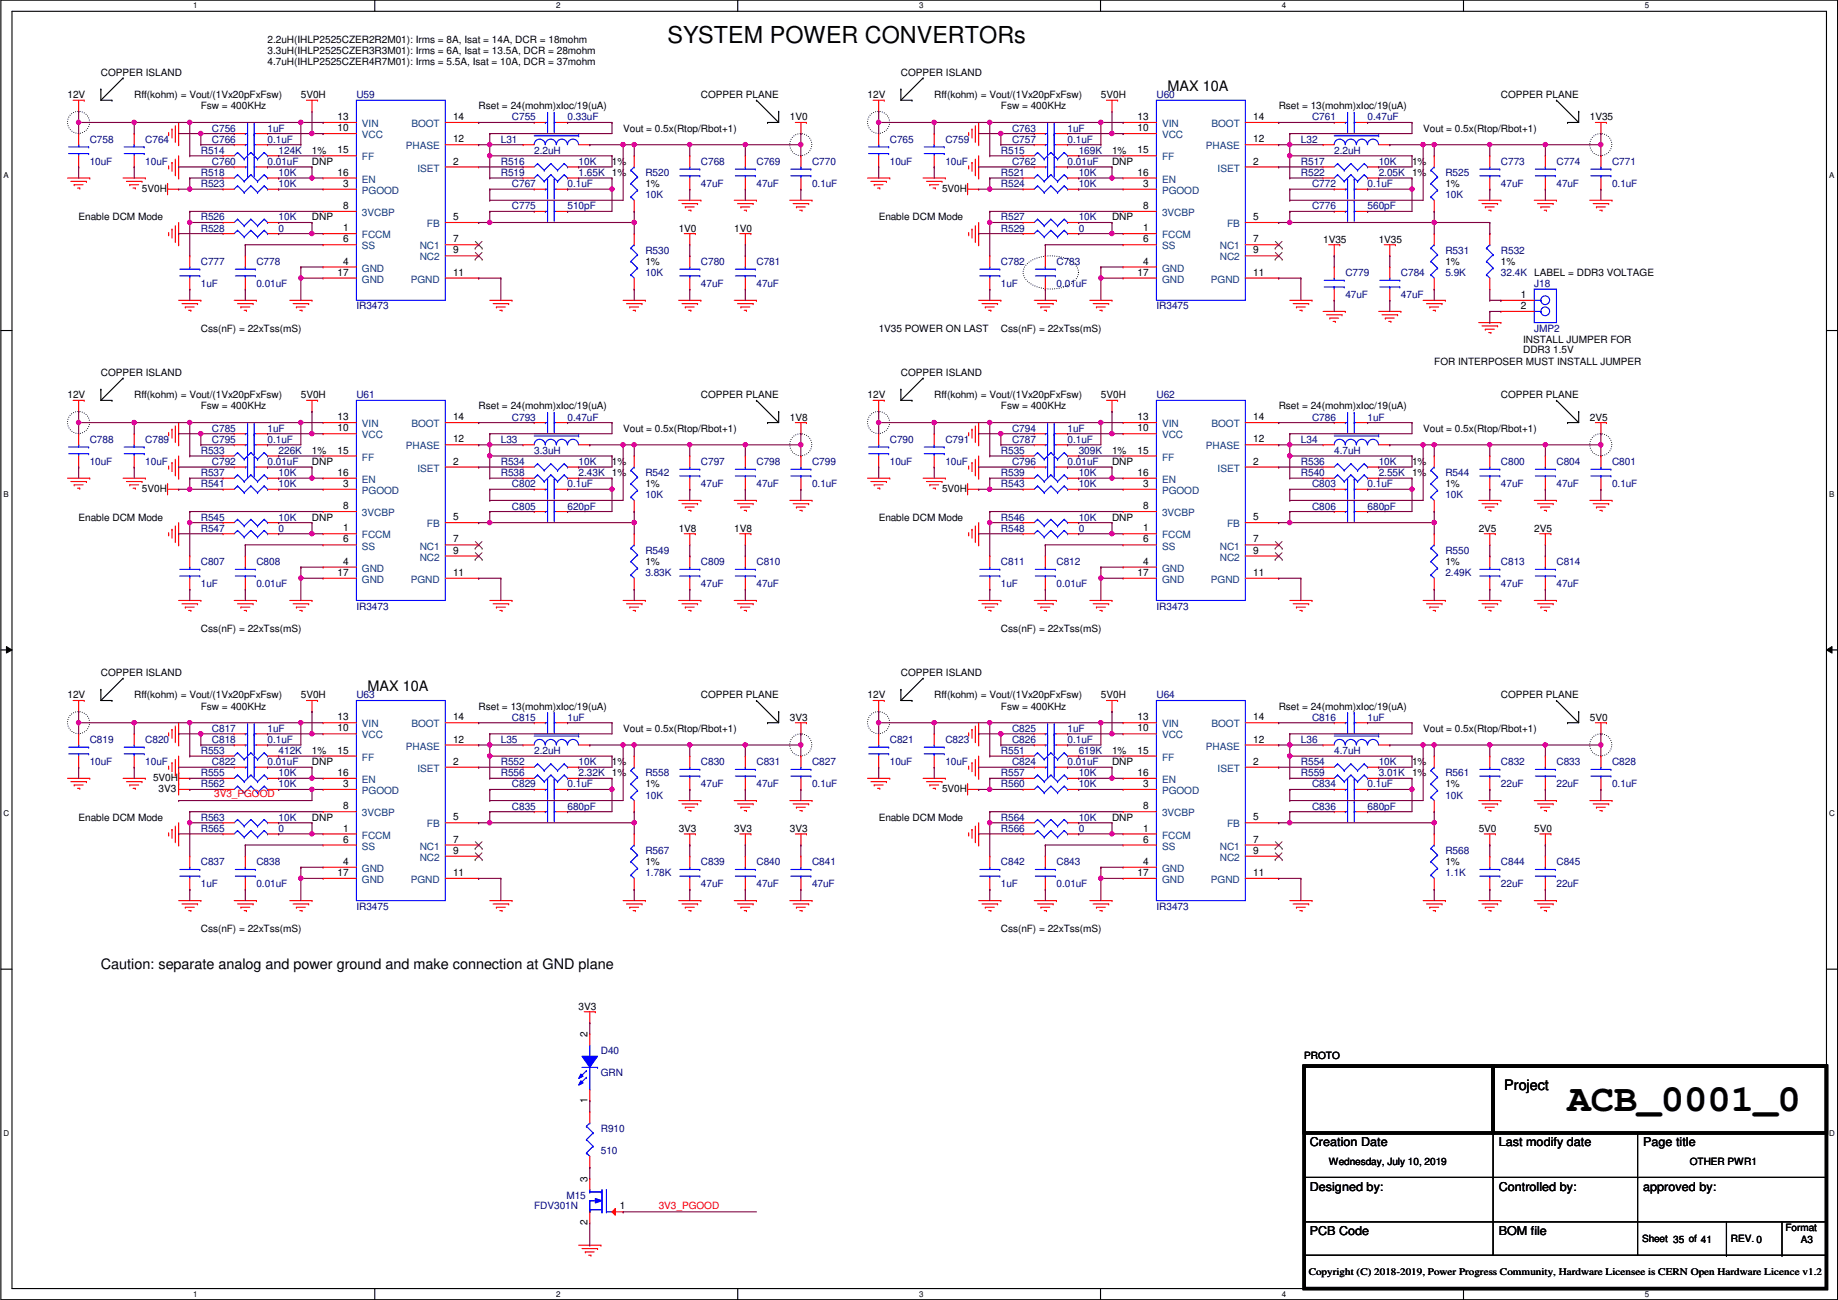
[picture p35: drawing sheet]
<svg xmlns="http://www.w3.org/2000/svg" width="420mm" height="297mm" viewBox="0 0 420 297" stroke-linecap="round" stroke-linejoin="round" font-family="sans-serif">
<defs><g id="words">
<text font-size="8.9" x="358.3" y="253.8">ACB_0001_0</text>
<text font-size="5.3" x="152.6" y="9.9">SYSTEM POWER CONVERTORs</text>
<g font-size="3.3">
<text x="266.9" y="20.8">MAX 10A</text>
<text x="84" y="157.9">MAX 10A</text>
<text x="23.1" y="221.4">Caution: separate analog and power ground and make connection at GND plane</text>
<text x="343.9" y="249.1">Project</text>
</g>
<g font-size="2.8">
<text x="299.4" y="261.9">Creation Date</text>
<text x="342.6" y="261.9">Last modify date</text>
<text x="375.6" y="261.9">Page title</text>
<text x="299.4" y="272.1">Designed by:</text>
<text x="342.6" y="272.1">Controlled by:</text>
<text x="375.6" y="272.1">approved by:</text>
<text x="299.4" y="282.2">PCB Code</text>
<text x="342.6" y="282.2">BOM file</text>
</g>
<g font-size="2.3">
<text x="61.2" y="9.7">2.2uH(IHLP2525CZER2R2M01): Irms = 8A, Isat = 14A, DCR = 18mohm</text>
<text x="23.1" y="17.4">COPPER ISLAND</text>
<text x="61.2" y="12.3">3.3uH(IHLP2525CZER3R3M01): Irms = 6A, Isat = 13.5A, DCR = 28mohm</text>
<text x="61.2" y="14.8">4.7uH(IHLP2525CZER4R7M01): Irms = 5.5A, Isat = 10A, DCR = 37mohm</text>
<text x="205.9" y="17.4">COPPER ISLAND</text>
<text x="15.4" y="22.4">12V</text>
<text x="30.7" y="22.4">Rff(kohm) = Vout/(1Vx20pFxFsw)</text>
<text x="68.8" y="22.4">5V0H</text>
<text x="160.2" y="22.4">COPPER PLANE</text>
<text x="198.3" y="22.4">12V</text>
<text x="213.6" y="22.4">Rff(kohm) = Vout/(1Vx20pFxFsw)</text>
<text x="251.7" y="22.4">5V0H</text>
<text x="343.1" y="22.4">COPPER PLANE</text>
<text x="45.9" y="25">Fsw = 400KHz</text>
<text x="77.2" y="30">10</text>
<text x="77.2" y="27.4">13</text>
<text x="103.6" y="27.4">14</text>
<text x="109.4" y="25">Rset = 24(mohm)xIoc/19(uA)</text>
<text x="180.5" y="27.5">1V0</text>
<text x="228.8" y="25">Fsw = 400KHz</text>
<text x="260" y="30">10</text>
<text x="260" y="27.4">13</text>
<text x="286.5" y="27.4">14</text>
<text x="292.3" y="25">Rset = 13(mohm)xIoc/19(uA)</text>
<text x="363.4" y="27.5">1V35</text>
<text x="71.3" y="35.1">1%</text>
<text x="77.2" y="35.1">15</text>
<text x="103.6" y="32.5">12</text>
<text x="142.4" y="30.1">Vout = 0.5x(Rtop/Rbot+1)</text>
<text x="254.2" y="35.1">1%</text>
<text x="260" y="35.1">15</text>
<text x="286.5" y="32.5">12</text>
<text x="325.3" y="30.1">Vout = 0.5x(Rtop/Rbot+1)</text>
<text x="71.3" y="37.7">DNP</text>
<text x="77.2" y="40.1">16</text>
<text x="103.6" y="37.6">2</text>
<text x="139.9" y="40.2">1%</text>
<text x="139.9" y="37.7">1%</text>
<text x="254.2" y="37.7">DNP</text>
<text x="260" y="40.1">16</text>
<text x="286.5" y="37.6">2</text>
<text x="322.8" y="37.7">1%</text>
<text x="322.8" y="40.2">1%</text>
<text x="32.5" y="43.8">5V0H</text>
<text x="78.4" y="42.7">3</text>
<text x="78.4" y="47.8">8</text>
<text x="147.5" y="42.8">1%</text>
<text x="215.3" y="43.8">5V0H</text>
<text x="261.3" y="42.7">3</text>
<text x="261.3" y="47.8">8</text>
<text x="330.4" y="42.8">1%</text>
<text x="18" y="50.4">Enable DCM Mode</text>
<text x="71.3" y="50.4">DNP</text>
<text x="78.4" y="52.8">1</text>
<text x="103.6" y="50.3">5</text>
<text x="155.1" y="52.9">1V0</text>
<text x="167.8" y="52.9">1V0</text>
<text x="200.9" y="50.4">Enable DCM Mode</text>
<text x="254.2" y="50.4">DNP</text>
<text x="261.3" y="52.8">1</text>
<text x="286.5" y="50.3">5</text>
<text x="78.4" y="55.4">6</text>
<text x="103.6" y="55.4">7</text>
<text x="103.6" y="57.9">9</text>
<text x="261.3" y="55.4">6</text>
<text x="286.5" y="55.4">7</text>
<text x="286.5" y="57.9">9</text>
<text x="302.5" y="55.5">1V35</text>
<text x="315.2" y="55.5">1V35</text>
<text x="77.2" y="63">17</text>
<text x="78.4" y="60.5">4</text>
<text x="103.6" y="63">11</text>
<text x="147.5" y="60.5">1%</text>
<text x="260" y="63">17</text>
<text x="261.3" y="60.5">4</text>
<text x="286.5" y="63">11</text>
<text x="330.4" y="60.5">1%</text>
<text x="343.1" y="60.5">1%</text>
<text x="350.7" y="63.1">LABEL = DDR3 VOLTAGE</text>
<text x="347.7" y="68.1">1</text>
<text x="347.7" y="70.6">2</text>
<text x="45.9" y="75.8">Css(nF) = 22xTss(mS)</text>
<text x="200.9" y="75.8">1V35 POWER ON LAST</text>
<text x="228.8" y="75.8">Css(nF) = 22xTss(mS)</text>
<text x="327.9" y="83.4">FOR INTERPOSER MUST INSTALL JUMPER</text>
<text x="348.2" y="78.3">INSTALL JUMPER FOR</text>
<text x="348.2" y="80.7">DDR3 1.5V</text>
<text x="23.1" y="85.9">COPPER ISLAND</text>
<text x="205.9" y="85.9">COPPER ISLAND</text>
<text x="15.4" y="91">12V</text>
<text x="30.7" y="91">Rff(kohm) = Vout/(1Vx20pFxFsw)</text>
<text x="45.9" y="93.6">Fsw = 400KHz</text>
<text x="68.8" y="91">5V0H</text>
<text x="109.4" y="93.6">Rset = 24(mohm)xIoc/19(uA)</text>
<text x="160.2" y="91">COPPER PLANE</text>
<text x="198.3" y="91">12V</text>
<text x="213.6" y="91">Rff(kohm) = Vout/(1Vx20pFxFsw)</text>
<text x="228.8" y="93.6">Fsw = 400KHz</text>
<text x="251.7" y="91">5V0H</text>
<text x="292.3" y="93.6">Rset = 24(mohm)xIoc/19(uA)</text>
<text x="343.1" y="91">COPPER PLANE</text>
<text x="77.2" y="98.6">10</text>
<text x="77.2" y="96">13</text>
<text x="103.6" y="101.1">12</text>
<text x="103.6" y="96">14</text>
<text x="142.4" y="98.6">Vout = 0.5x(Rtop/Rbot+1)</text>
<text x="180.5" y="96.1">1V8</text>
<text x="260" y="98.6">10</text>
<text x="260" y="96">13</text>
<text x="286.5" y="101.1">12</text>
<text x="286.5" y="96">14</text>
<text x="325.3" y="98.6">Vout = 0.5x(Rtop/Rbot+1)</text>
<text x="363.4" y="96.1">2V5</text>
<text x="71.3" y="103.7">1%</text>
<text x="71.3" y="106.3">DNP</text>
<text x="77.2" y="103.6">15</text>
<text x="103.6" y="106.2">2</text>
<text x="139.9" y="106.3">1%</text>
<text x="254.2" y="103.7">1%</text>
<text x="254.2" y="106.3">DNP</text>
<text x="260" y="103.6">15</text>
<text x="286.5" y="106.2">2</text>
<text x="322.8" y="106.3">1%</text>
<text x="32.5" y="112.4">5V0H</text>
<text x="77.2" y="108.7">16</text>
<text x="78.4" y="111.3">3</text>
<text x="139.9" y="108.8">1%</text>
<text x="147.5" y="111.3">1%</text>
<text x="215.3" y="112.4">5V0H</text>
<text x="260" y="108.7">16</text>
<text x="261.3" y="111.3">3</text>
<text x="322.8" y="108.8">1%</text>
<text x="330.4" y="111.3">1%</text>
<text x="18" y="119">Enable DCM Mode</text>
<text x="71.3" y="119">DNP</text>
<text x="78.4" y="116.3">8</text>
<text x="103.6" y="118.9">5</text>
<text x="200.9" y="119">Enable DCM Mode</text>
<text x="254.2" y="119">DNP</text>
<text x="261.3" y="116.3">8</text>
<text x="286.5" y="118.9">5</text>
<text x="78.4" y="121.4">1</text>
<text x="78.4" y="124">6</text>
<text x="103.6" y="124">7</text>
<text x="155.1" y="121.5">1V8</text>
<text x="167.8" y="121.5">1V8</text>
<text x="261.3" y="121.4">1</text>
<text x="261.3" y="124">6</text>
<text x="286.5" y="124">7</text>
<text x="338" y="121.5">2V5</text>
<text x="350.7" y="121.5">2V5</text>
<text x="77.2" y="131.6">17</text>
<text x="78.4" y="129">4</text>
<text x="103.6" y="131.6">11</text>
<text x="103.6" y="126.5">9</text>
<text x="147.5" y="129.1">1%</text>
<text x="260" y="131.6">17</text>
<text x="261.3" y="129">4</text>
<text x="286.5" y="131.6">11</text>
<text x="286.5" y="126.5">9</text>
<text x="330.4" y="129.1">1%</text>
<text x="45.9" y="144.4">Css(nF) = 22xTss(mS)</text>
<text x="228.8" y="144.4">Css(nF) = 22xTss(mS)</text>
<text x="23.1" y="154.5">COPPER ISLAND</text>
<text x="205.9" y="154.5">COPPER ISLAND</text>
<text x="15.4" y="159.6">12V</text>
<text x="30.7" y="159.6">Rff(kohm) = Vout/(1Vx20pFxFsw)</text>
<text x="68.8" y="159.6">5V0H</text>
<text x="160.2" y="159.6">COPPER PLANE</text>
<text x="198.3" y="159.6">12V</text>
<text x="213.6" y="159.6">Rff(kohm) = Vout/(1Vx20pFxFsw)</text>
<text x="251.7" y="159.6">5V0H</text>
<text x="343.1" y="159.6">COPPER PLANE</text>
<text x="45.9" y="162.1">Fsw = 400KHz</text>
<text x="77.2" y="167.1">10</text>
<text x="77.2" y="164.6">13</text>
<text x="103.6" y="164.6">14</text>
<text x="109.4" y="162.1">Rset = 13(mohm)xIoc/19(uA)</text>
<text x="142.4" y="167.2">Vout = 0.5x(Rtop/Rbot+1)</text>
<text x="180.5" y="164.7">3V3</text>
<text x="228.8" y="162.1">Fsw = 400KHz</text>
<text x="260" y="167.1">10</text>
<text x="260" y="164.6">13</text>
<text x="286.5" y="164.6">14</text>
<text x="292.3" y="162.1">Rset = 24(mohm)xIoc/19(uA)</text>
<text x="325.3" y="167.2">Vout = 0.5x(Rtop/Rbot+1)</text>
<text x="363.4" y="164.7">5V0</text>
<text x="71.3" y="172.3">1%</text>
<text x="77.2" y="172.2">15</text>
<text x="103.6" y="169.7">12</text>
<text x="254.2" y="172.3">1%</text>
<text x="260" y="172.2">15</text>
<text x="286.5" y="169.7">12</text>
<text x="35" y="178.4">5V0H</text>
<text x="71.3" y="174.8">DNP</text>
<text x="77.2" y="177.3">16</text>
<text x="78.4" y="179.8">3</text>
<text x="103.6" y="174.8">2</text>
<text x="139.9" y="177.4">1%</text>
<text x="139.9" y="174.8">1%</text>
<text x="147.5" y="179.9">1%</text>
<text x="254.2" y="174.8">DNP</text>
<text x="260" y="177.3">16</text>
<text x="261.3" y="179.8">3</text>
<text x="286.5" y="174.8">2</text>
<text x="322.8" y="177.4">1%</text>
<text x="322.8" y="174.8">1%</text>
<text x="330.4" y="179.9">1%</text>
<text x="36.3" y="180.9">3V3</text>
<text x="78.4" y="184.9">8</text>
<text x="215.3" y="180.9">5V0H</text>
<text x="261.3" y="184.9">8</text>
<text x="18" y="187.5">Enable DCM Mode</text>
<text x="71.3" y="187.5">DNP</text>
<text x="78.4" y="190">1</text>
<text x="103.6" y="187.5">5</text>
<text x="155.1" y="190.1">3V3</text>
<text x="167.8" y="190.1">3V3</text>
<text x="180.5" y="190.1">3V3</text>
<text x="200.9" y="187.5">Enable DCM Mode</text>
<text x="254.2" y="187.5">DNP</text>
<text x="261.3" y="190">1</text>
<text x="286.5" y="187.5">5</text>
<text x="338" y="190.1">5V0</text>
<text x="350.7" y="190.1">5V0</text>
<text x="78.4" y="197.6">4</text>
<text x="78.4" y="192.5">6</text>
<text x="103.6" y="192.5">7</text>
<text x="103.6" y="195.1">9</text>
<text x="147.5" y="197.7">1%</text>
<text x="261.3" y="197.6">4</text>
<text x="261.3" y="192.5">6</text>
<text x="286.5" y="192.5">7</text>
<text x="286.5" y="195.1">9</text>
<text x="330.4" y="197.7">1%</text>
<text x="77.2" y="200.2">17</text>
<text x="103.6" y="200.2">11</text>
<text x="260" y="200.2">17</text>
<text x="286.5" y="200.2">11</text>
<text x="45.9" y="212.9">Css(nF) = 22xTss(mS)</text>
<text x="228.8" y="212.9">Css(nF) = 22xTss(mS)</text>
<text x="132.3" y="230.7">3V3</text>
<text x="134.3" y="237" transform="rotate(-90 134.3 237)">2</text>
<text x="298.1" y="241.9">PROTO</text>
<text x="134.3" y="252" transform="rotate(-90 134.3 252)">1</text>
<text x="303.7" y="266.3">Wednesday, July 10, 2019</text>
<text x="386.3" y="266.3">OTHER PWR1</text>
<text x="134.3" y="270" transform="rotate(-90 134.3 270)">3</text>
<text x="134.3" y="280" transform="rotate(-90 134.3 280)">2</text>
<text x="141.7" y="276.4">1</text>
<text x="408.1" y="281.3">Format</text>
<text x="375.4" y="283.8">Sheet 35 of 41</text>
<text x="395.7" y="283.8">REV. 0</text>
<text x="411.7" y="284.1">A3</text>
<text x="299.2" y="291.4">Copyright (C) 2018-2019, Power Progress Community, Hardware Licensee is CERN Open Hardware Licence v1.2</text>
</g>
<g font-size="2.3" fill="#00007f">
<text x="81.5" y="22.4">U59</text>
<text x="264.4" y="22.4">U60</text>
<text x="117" y="27.5">C755</text>
<text x="129.7" y="27.5">0.33uF</text>
<text x="299.9" y="27.5">C761</text>
<text x="312.6" y="27.5">0.47uF</text>
<text x="20.5" y="32.6">C758</text>
<text x="33.2" y="32.6">C764</text>
<text x="45.9" y="35.1">R514</text>
<text x="48.5" y="30.1">C756</text>
<text x="48.5" y="32.6">C766</text>
<text x="61.2" y="30.1">1uF</text>
<text x="61.2" y="32.6">0.1uF</text>
<text x="63.7" y="35.1">124K</text>
<text x="114.5" y="32.6">L31</text>
<text x="122.1" y="35.1">2.2uH</text>
<text x="203.4" y="32.6">C765</text>
<text x="216.1" y="32.6">C759</text>
<text x="228.8" y="35.1">R515</text>
<text x="231.3" y="32.6">C757</text>
<text x="231.3" y="30.1">C763</text>
<text x="244" y="32.6">0.1uF</text>
<text x="244" y="30.1">1uF</text>
<text x="246.6" y="35.1">169K</text>
<text x="297.4" y="32.6">L32</text>
<text x="305" y="35.1">2.2uH</text>
<text x="20.5" y="37.7">10uF</text>
<text x="33.2" y="37.7">10uF</text>
<text x="45.9" y="40.2">R518</text>
<text x="48.5" y="37.7">C760</text>
<text x="61.2" y="37.7">0.01uF</text>
<text x="63.7" y="40.2">10K</text>
<text x="114.5" y="40.2">R519</text>
<text x="114.5" y="37.7">R516</text>
<text x="132.3" y="40.2">1.65K</text>
<text x="132.3" y="37.7">10K</text>
<text x="147.5" y="40.2">R520</text>
<text x="160.2" y="37.7">C768</text>
<text x="172.9" y="37.7">C769</text>
<text x="185.6" y="37.7">C770</text>
<text x="203.4" y="37.7">10uF</text>
<text x="216.1" y="37.7">10uF</text>
<text x="228.8" y="40.2">R521</text>
<text x="231.3" y="37.7">C762</text>
<text x="244" y="37.7">0.01uF</text>
<text x="246.6" y="40.2">10K</text>
<text x="297.4" y="37.7">R517</text>
<text x="297.4" y="40.2">R522</text>
<text x="315.2" y="37.7">10K</text>
<text x="315.2" y="40.2">2.05K</text>
<text x="330.4" y="40.2">R525</text>
<text x="343.1" y="37.7">C773</text>
<text x="355.8" y="37.7">C774</text>
<text x="368.5" y="37.7">C771</text>
<text x="45.9" y="42.8">R523</text>
<text x="63.7" y="42.8">10K</text>
<text x="117" y="47.8">C775</text>
<text x="117" y="42.8">C767</text>
<text x="129.7" y="47.8">510pF</text>
<text x="129.7" y="42.8">0.1uF</text>
<text x="147.5" y="45.3">10K</text>
<text x="160.2" y="42.8">47uF</text>
<text x="172.9" y="42.8">47uF</text>
<text x="185.6" y="42.8">0.1uF</text>
<text x="228.8" y="42.8">R524</text>
<text x="246.6" y="42.8">10K</text>
<text x="299.9" y="42.8">C772</text>
<text x="299.9" y="47.8">C776</text>
<text x="312.6" y="42.8">0.1uF</text>
<text x="312.6" y="47.8">560pF</text>
<text x="330.4" y="45.3">10K</text>
<text x="343.1" y="42.8">47uF</text>
<text x="355.8" y="42.8">47uF</text>
<text x="368.5" y="42.8">0.1uF</text>
<text x="45.9" y="50.4">R526</text>
<text x="45.9" y="52.9">R528</text>
<text x="63.7" y="50.4">10K</text>
<text x="63.7" y="52.9">0</text>
<text x="228.8" y="50.4">R527</text>
<text x="228.8" y="52.9">R529</text>
<text x="246.6" y="50.4">10K</text>
<text x="246.6" y="52.9">0</text>
<text x="147.5" y="58">R530</text>
<text x="330.4" y="58">R531</text>
<text x="343.1" y="58">R532</text>
<text x="45.9" y="60.5">C777</text>
<text x="45.9" y="65.6">1uF</text>
<text x="58.6" y="60.5">C778</text>
<text x="58.6" y="65.6">0.01uF</text>
<text x="147.5" y="63.1">10K</text>
<text x="160.2" y="60.5">C780</text>
<text x="160.2" y="65.6">47uF</text>
<text x="172.9" y="60.5">C781</text>
<text x="172.9" y="65.6">47uF</text>
<text x="228.8" y="60.5">C782</text>
<text x="228.8" y="65.6">1uF</text>
<text x="241.5" y="60.5">C783</text>
<text x="241.5" y="65.6">0.01uF</text>
<text x="307.5" y="63.1">C779</text>
<text x="320.2" y="63.1">C784</text>
<text x="330.4" y="63.1">5.9K</text>
<text x="343.1" y="63.1">32.4K</text>
<text x="350.7" y="65.6">J18</text>
<text x="81.5" y="70.7">IR3473</text>
<text x="264.4" y="70.7">IR3475</text>
<text x="307.5" y="68.2">47uF</text>
<text x="320.2" y="68.2">47uF</text>
<text x="350.7" y="75.8">JMP2</text>
<text x="81.5" y="91">U61</text>
<text x="264.4" y="91">U62</text>
<text x="20.5" y="101.2">C788</text>
<text x="33.2" y="101.2">C789</text>
<text x="48.5" y="98.6">C785</text>
<text x="48.5" y="101.2">C795</text>
<text x="61.2" y="98.6">1uF</text>
<text x="61.2" y="101.2">0.1uF</text>
<text x="114.5" y="101.2">L33</text>
<text x="117" y="96.1">C793</text>
<text x="129.7" y="96.1">0.47uF</text>
<text x="203.4" y="101.2">C790</text>
<text x="216.1" y="101.2">C791</text>
<text x="231.3" y="98.6">C794</text>
<text x="231.3" y="101.2">C787</text>
<text x="244" y="98.6">1uF</text>
<text x="244" y="101.2">0.1uF</text>
<text x="297.4" y="101.2">L34</text>
<text x="299.9" y="96.1">C786</text>
<text x="312.6" y="96.1">1uF</text>
<text x="20.5" y="106.3">10uF</text>
<text x="33.2" y="106.3">10uF</text>
<text x="45.9" y="103.7">R533</text>
<text x="48.5" y="106.3">C792</text>
<text x="61.2" y="106.3">0.01uF</text>
<text x="63.7" y="103.7">226K</text>
<text x="114.5" y="106.3">R534</text>
<text x="122.1" y="103.7">3.3uH</text>
<text x="132.3" y="106.3">10K</text>
<text x="160.2" y="106.3">C797</text>
<text x="172.9" y="106.3">C798</text>
<text x="185.6" y="106.3">C799</text>
<text x="203.4" y="106.3">10uF</text>
<text x="216.1" y="106.3">10uF</text>
<text x="228.8" y="103.7">R535</text>
<text x="231.3" y="106.3">C796</text>
<text x="244" y="106.3">0.01uF</text>
<text x="246.6" y="103.7">309K</text>
<text x="297.4" y="106.3">R536</text>
<text x="305" y="103.7">4.7uH</text>
<text x="315.2" y="106.3">10K</text>
<text x="343.1" y="106.3">C800</text>
<text x="355.8" y="106.3">C804</text>
<text x="368.5" y="106.3">C801</text>
<text x="45.9" y="111.3">R541</text>
<text x="45.9" y="108.8">R537</text>
<text x="63.7" y="111.3">10K</text>
<text x="63.7" y="108.8">10K</text>
<text x="114.5" y="108.8">R538</text>
<text x="117" y="111.3">C802</text>
<text x="129.7" y="111.3">0.1uF</text>
<text x="132.3" y="108.8">2.43K</text>
<text x="147.5" y="108.8">R542</text>
<text x="147.5" y="113.9">10K</text>
<text x="160.2" y="111.3">47uF</text>
<text x="172.9" y="111.3">47uF</text>
<text x="185.6" y="111.3">0.1uF</text>
<text x="228.8" y="108.8">R539</text>
<text x="228.8" y="111.3">R543</text>
<text x="246.6" y="108.8">10K</text>
<text x="246.6" y="111.3">10K</text>
<text x="297.4" y="108.8">R540</text>
<text x="299.9" y="111.3">C803</text>
<text x="312.6" y="111.3">0.1uF</text>
<text x="315.2" y="108.8">2.55K</text>
<text x="330.4" y="108.8">R544</text>
<text x="330.4" y="113.9">10K</text>
<text x="343.1" y="111.3">47uF</text>
<text x="355.8" y="111.3">47uF</text>
<text x="368.5" y="111.3">0.1uF</text>
<text x="45.9" y="119">R545</text>
<text x="63.7" y="119">10K</text>
<text x="117" y="116.4">C805</text>
<text x="129.7" y="116.4">620pF</text>
<text x="228.8" y="119">R546</text>
<text x="246.6" y="119">10K</text>
<text x="299.9" y="116.4">C806</text>
<text x="312.6" y="116.4">680pF</text>
<text x="45.9" y="121.5">R547</text>
<text x="63.7" y="121.5">0</text>
<text x="228.8" y="121.5">R548</text>
<text x="246.6" y="121.5">0</text>
<text x="45.9" y="129.1">C807</text>
<text x="58.6" y="129.1">C808</text>
<text x="147.5" y="126.6">R549</text>
<text x="147.5" y="131.7">3.83K</text>
<text x="160.2" y="129.1">C809</text>
<text x="172.9" y="129.1">C810</text>
<text x="228.8" y="129.1">C811</text>
<text x="241.5" y="129.1">C812</text>
<text x="330.4" y="126.6">R550</text>
<text x="330.4" y="131.7">2.49K</text>
<text x="343.1" y="129.1">C813</text>
<text x="355.8" y="129.1">C814</text>
<text x="45.9" y="134.2">1uF</text>
<text x="58.6" y="134.2">0.01uF</text>
<text x="160.2" y="134.2">47uF</text>
<text x="172.9" y="134.2">47uF</text>
<text x="228.8" y="134.2">1uF</text>
<text x="241.5" y="134.2">0.01uF</text>
<text x="343.1" y="134.2">47uF</text>
<text x="355.8" y="134.2">47uF</text>
<text x="81.5" y="139.3">IR3473</text>
<text x="264.4" y="139.3">IR3473</text>
<text x="81.5" y="159.6">U63</text>
<text x="264.4" y="159.6">U64</text>
<text x="48.5" y="167.2">C817</text>
<text x="61.2" y="167.2">1uF</text>
<text x="117" y="164.7">C815</text>
<text x="129.7" y="164.7">1uF</text>
<text x="231.3" y="167.2">C825</text>
<text x="244" y="167.2">1uF</text>
<text x="299.9" y="164.7">C816</text>
<text x="312.6" y="164.7">1uF</text>
<text x="20.5" y="169.8">C819</text>
<text x="33.2" y="169.8">C820</text>
<text x="45.9" y="172.3">R553</text>
<text x="48.5" y="169.8">C818</text>
<text x="61.2" y="169.8">0.1uF</text>
<text x="63.7" y="172.3">412K</text>
<text x="114.5" y="169.8">L35</text>
<text x="122.1" y="172.3">2.2uH</text>
<text x="203.4" y="169.8">C821</text>
<text x="216.1" y="169.8">C823</text>
<text x="228.8" y="172.3">R551</text>
<text x="231.3" y="169.8">C826</text>
<text x="244" y="169.8">0.1uF</text>
<text x="246.6" y="172.3">619K</text>
<text x="297.4" y="169.8">L36</text>
<text x="305" y="172.3">4.7uH</text>
<text x="20.5" y="174.8">10uF</text>
<text x="33.2" y="174.8">10uF</text>
<text x="45.9" y="179.9">R562</text>
<text x="45.9" y="177.4">R555</text>
<text x="48.5" y="174.8">C822</text>
<text x="61.2" y="174.8">0.01uF</text>
<text x="63.7" y="179.9">10K</text>
<text x="63.7" y="177.4">10K</text>
<text x="114.5" y="177.4">R556</text>
<text x="114.5" y="174.8">R552</text>
<text x="117" y="179.9">C829</text>
<text x="129.7" y="179.9">0.1uF</text>
<text x="132.3" y="177.4">2.32K</text>
<text x="132.3" y="174.8">10K</text>
<text x="147.5" y="177.4">R558</text>
<text x="160.2" y="174.8">C830</text>
<text x="160.2" y="179.9">47uF</text>
<text x="172.9" y="174.8">C831</text>
<text x="172.9" y="179.9">47uF</text>
<text x="185.6" y="174.8">C827</text>
<text x="185.6" y="179.9">0.1uF</text>
<text x="203.4" y="174.8">10uF</text>
<text x="216.1" y="174.8">10uF</text>
<text x="228.8" y="179.9">R560</text>
<text x="228.8" y="177.4">R557</text>
<text x="231.3" y="174.8">C824</text>
<text x="244" y="174.8">0.01uF</text>
<text x="246.6" y="179.9">10K</text>
<text x="246.6" y="177.4">10K</text>
<text x="297.4" y="177.4">R559</text>
<text x="297.4" y="174.8">R554</text>
<text x="299.9" y="179.9">C834</text>
<text x="312.6" y="179.9">0.1uF</text>
<text x="315.2" y="177.4">3.01K</text>
<text x="315.2" y="174.8">10K</text>
<text x="330.4" y="177.4">R561</text>
<text x="343.1" y="174.8">C832</text>
<text x="343.1" y="179.9">22uF</text>
<text x="355.8" y="174.8">C833</text>
<text x="355.8" y="179.9">22uF</text>
<text x="368.5" y="174.8">C828</text>
<text x="368.5" y="179.9">0.1uF</text>
<text x="117" y="185">C835</text>
<text x="129.7" y="185">680pF</text>
<text x="147.5" y="182.5">10K</text>
<text x="299.9" y="185">C836</text>
<text x="312.6" y="185">680pF</text>
<text x="330.4" y="182.5">10K</text>
<text x="45.9" y="187.5">R563</text>
<text x="45.9" y="190.1">R565</text>
<text x="63.7" y="187.5">10K</text>
<text x="63.7" y="190.1">0</text>
<text x="228.8" y="190.1">R566</text>
<text x="228.8" y="187.5">R564</text>
<text x="246.6" y="190.1">0</text>
<text x="246.6" y="187.5">10K</text>
<text x="45.9" y="197.7">C837</text>
<text x="58.6" y="197.7">C838</text>
<text x="147.5" y="195.2">R567</text>
<text x="160.2" y="197.7">C839</text>
<text x="172.9" y="197.7">C840</text>
<text x="185.6" y="197.7">C841</text>
<text x="228.8" y="197.7">C842</text>
<text x="241.5" y="197.7">C843</text>
<text x="330.4" y="195.2">R568</text>
<text x="343.1" y="197.7">C844</text>
<text x="355.8" y="197.7">C845</text>
<text x="45.9" y="202.8">1uF</text>
<text x="58.6" y="202.8">0.01uF</text>
<text x="147.5" y="200.2">1.78K</text>
<text x="160.2" y="202.8">47uF</text>
<text x="172.9" y="202.8">47uF</text>
<text x="185.6" y="202.8">47uF</text>
<text x="228.8" y="202.8">1uF</text>
<text x="241.5" y="202.8">0.01uF</text>
<text x="330.4" y="200.2">1.1K</text>
<text x="343.1" y="202.8">22uF</text>
<text x="355.8" y="202.8">22uF</text>
<text x="81.5" y="207.9">IR3475</text>
<text x="264.4" y="207.9">IR3473</text>
<text x="137.4" y="240.9">D40</text>
<text x="137.4" y="246">GRN</text>
<text x="137.4" y="258.7">R910</text>
<text x="137.4" y="263.7">510</text>
<text x="129.5" y="273.9">M15</text>
<text x="122.1" y="276.2">FDV301N</text>
</g>
<g font-size="2.3" fill="#00407f">
<text x="82.8" y="29">VIN</text>
<text x="94.1" y="29">BOOT</text>
<text x="265.6" y="29">VIN</text>
<text x="276.9" y="29">BOOT</text>
<text x="82.8" y="31.6">VCC</text>
<text x="92.8" y="34.1">PHASE</text>
<text x="265.6" y="31.6">VCC</text>
<text x="275.7" y="34.1">PHASE</text>
<text x="82.8" y="36.7">FF</text>
<text x="82.8" y="41.7">EN</text>
<text x="95.5" y="39.2">ISET</text>
<text x="265.6" y="36.7">FF</text>
<text x="265.6" y="41.7">EN</text>
<text x="278.3" y="39.2">ISET</text>
<text x="82.8" y="44.3">PGOOD</text>
<text x="265.6" y="44.3">PGOOD</text>
<text x="82.8" y="49.4">3VCBP</text>
<text x="97.6" y="51.9">FB</text>
<text x="265.6" y="49.4">3VCBP</text>
<text x="280.5" y="51.9">FB</text>
<text x="82.8" y="54.4">FCCM</text>
<text x="82.8" y="57">SS</text>
<text x="96" y="57">NC1</text>
<text x="96" y="59.5">NC2</text>
<text x="265.6" y="54.4">FCCM</text>
<text x="265.6" y="57">SS</text>
<text x="278.8" y="57">NC1</text>
<text x="278.8" y="59.5">NC2</text>
<text x="82.8" y="62.1">GND</text>
<text x="82.8" y="64.6">GND</text>
<text x="93.9" y="64.6">PGND</text>
<text x="265.6" y="62.1">GND</text>
<text x="265.6" y="64.6">GND</text>
<text x="276.8" y="64.6">PGND</text>
<text x="82.8" y="100.2">VCC</text>
<text x="82.8" y="97.6">VIN</text>
<text x="94.1" y="97.6">BOOT</text>
<text x="265.6" y="100.2">VCC</text>
<text x="265.6" y="97.6">VIN</text>
<text x="276.9" y="97.6">BOOT</text>
<text x="82.8" y="105.2">FF</text>
<text x="92.8" y="102.7">PHASE</text>
<text x="95.5" y="107.8">ISET</text>
<text x="265.6" y="105.2">FF</text>
<text x="275.7" y="102.7">PHASE</text>
<text x="278.3" y="107.8">ISET</text>
<text x="82.8" y="112.9">PGOOD</text>
<text x="82.8" y="110.3">EN</text>
<text x="265.6" y="112.9">PGOOD</text>
<text x="265.6" y="110.3">EN</text>
<text x="82.8" y="117.9">3VCBP</text>
<text x="265.6" y="117.9">3VCBP</text>
<text x="82.8" y="123">FCCM</text>
<text x="82.8" y="125.6">SS</text>
<text x="96" y="125.6">NC1</text>
<text x="97.6" y="120.5">FB</text>
<text x="265.6" y="123">FCCM</text>
<text x="265.6" y="125.6">SS</text>
<text x="278.8" y="125.6">NC1</text>
<text x="280.5" y="120.5">FB</text>
<text x="82.8" y="130.6">GND</text>
<text x="96" y="128.1">NC2</text>
<text x="265.6" y="130.6">GND</text>
<text x="278.8" y="128.1">NC2</text>
<text x="82.8" y="133.2">GND</text>
<text x="93.9" y="133.2">PGND</text>
<text x="265.6" y="133.2">GND</text>
<text x="276.8" y="133.2">PGND</text>
<text x="82.8" y="166.2">VIN</text>
<text x="94.1" y="166.2">BOOT</text>
<text x="265.6" y="166.2">VIN</text>
<text x="276.9" y="166.2">BOOT</text>
<text x="82.8" y="168.7">VCC</text>
<text x="82.8" y="173.8">FF</text>
<text x="92.8" y="171.3">PHASE</text>
<text x="265.6" y="168.7">VCC</text>
<text x="265.6" y="173.8">FF</text>
<text x="275.7" y="171.3">PHASE</text>
<text x="82.8" y="178.9">EN</text>
<text x="95.5" y="176.4">ISET</text>
<text x="265.6" y="178.9">EN</text>
<text x="278.3" y="176.4">ISET</text>
<text x="82.8" y="181.4">PGOOD</text>
<text x="265.6" y="181.4">PGOOD</text>
<text x="82.8" y="191.6">FCCM</text>
<text x="82.8" y="186.5">3VCBP</text>
<text x="97.6" y="189.1">FB</text>
<text x="265.6" y="191.6">FCCM</text>
<text x="265.6" y="186.5">3VCBP</text>
<text x="280.5" y="189.1">FB</text>
<text x="82.8" y="194.1">SS</text>
<text x="96" y="194.1">NC1</text>
<text x="96" y="196.7">NC2</text>
<text x="265.6" y="194.1">SS</text>
<text x="278.8" y="194.1">NC1</text>
<text x="278.8" y="196.7">NC2</text>
<text x="82.8" y="199.2">GND</text>
<text x="82.8" y="201.8">GND</text>
<text x="93.9" y="201.8">PGND</text>
<text x="265.6" y="199.2">GND</text>
<text x="265.6" y="201.8">GND</text>
<text x="276.8" y="201.8">PGND</text>
</g>
<g font-size="2.3" fill="#f00">
<text x="49" y="182.2">3V3_PGOOD</text>
<text x="150.6" y="276.2">3V3_PGOOD</text>
</g>
<g font-size="1.8">
<text x="44.2" y="1.9">1</text>
<text x="127.1" y="1.9">2</text>
<text x="210.1" y="1.9">3</text>
<text x="293" y="1.9">4</text>
<text x="376" y="1.9">5</text>
<text x=".8" y="40.6">A</text>
<text x="418.2" y="40.6">A</text>
<text x=".8" y="113.6">B</text>
<text x="418.2" y="113.6">B</text>
<text x=".8" y="186.6">C</text>
<text x="418.2" y="186.6">C</text>
<text x=".8" y="259.5">D</text>
<text x="418.2" y="259.5">D</text>
<text x="44.2" y="296.3">1</text>
<text x="127.1" y="296.3">2</text>
<text x="210.1" y="296.3">3</text>
<text x="293" y="296.3">4</text>
<text x="376" y="296.3">5</text>
</g>
</g></defs>
<path d="M.2 0h419.9v297h-419.9zM2.7 2.6h414.8v291.8h-414.8z" fill="none" stroke="#000" stroke-width=".25"/>
<g fill="#fff">
<path d="M44.2 .3h1v2h-1z"/>
<path d="M44.2 294.7h1v2h-1z"/>
</g>
<path d="M85.7 0v2.6M85.7 294.4v2.6" fill="none" stroke="#000" stroke-width=".25"/>
<g fill="#fff">
<path d="M127.1 .3h1v2h-1z"/>
<path d="M127.1 294.7h1v2h-1z"/>
</g>
<path d="M168.6 0v2.6M168.6 294.4v2.6" fill="none" stroke="#000" stroke-width=".25"/>
<g fill="#fff">
<path d="M210.1 .3h1v2h-1z"/>
<path d="M210.1 294.7h1v2h-1z"/>
</g>
<path d="M251.6 0v2.6M251.6 294.4v2.6" fill="none" stroke="#000" stroke-width=".25"/>
<g fill="#fff">
<path d="M293 .3h1v2h-1z"/>
<path d="M293 294.7h1v2h-1z"/>
</g>
<path d="M334.5 0v2.6M334.5 294.4v2.6" fill="none" stroke="#000" stroke-width=".25"/>
<g fill="#fff">
<path d="M376 .3h1v2h-1z"/>
<path d="M376 294.7h1v2h-1z"/>
<path d="M.8 39h1.2v2h-1.2z"/>
<path d="M418.2 39h1.1v2h-1.1z"/>
<path d="M.8 112h1.2v2h-1.2z"/>
<path d="M418.2 112h1.1v2h-1.1z"/>
</g>
<path d="M.2 75.5h2.5M417.5 75.5h2.6" fill="none" stroke="#000" stroke-width=".25"/>
<g fill="#fff">
<path d="M.8 185h1.3v1.9h-1.3z"/>
<path d="M418.2 185h1.2v1.9h-1.2z"/>
</g>
<path d="M.2 148.5h2.5M417.5 148.5h2.6" fill="none" stroke="#000" stroke-width=".25"/>
<path d="M1.5 147.7l1.2 .8-1.2 .7zM417.5 148.5l1.3-.8v1.5z" fill="#000"/>
<path d="M1.5 147.7l1.2 .8-1.2 .7zM417.5 148.5l1.3-.8v1.5z" fill="none" stroke="#000" stroke-width=".23"/>
<g fill="#fff">
<path d="M.8 257.9h1.3v2h-1.3z"/>
<path d="M418.2 257.9h1.2v2h-1.2z"/>
</g>
<g fill="none" stroke="#000" stroke-width=".25">
<path d="M28.1 17.8h.1M28.1 17.8l-5 5.1M211 17.8h.1M211 17.8l-5.1 5.1M23.1 20.4h.1M23.1 20.4v2.5M23.1 22.9h2.5M25.6 22.9h.1M172.9 22.9h.1M172.9 22.9l5.1 5.1M175.5 28h.1M175.5 28h2.5"/>
<path d="M178 25.4h.1M178 25.4v2.6M205.9 20.4h.1M205.9 20.4v2.5M205.9 22.9h2.6M208.5 22.9h.1M355.8 22.9h.1M355.8 22.9l5.1 5.1M358.3 28h.1M358.3 28h2.6M360.9 25.4h.1M360.9 25.4v2.6"/>
<path d="M23.1 88.9h.1M23.1 91.5h2.5M23.1 88.9v2.6M25.6 91.5h.1M28.1 86.4h.1M28.1 86.4l-5 5.1M172.9 91.5h.1M172.9 91.5l5.1 5.1M175.5 96.6h.1M175.5 96.6h2.5M178 94h.1M178 94v2.6"/>
<path d="M205.9 88.9h.1M205.9 88.9v2.6M205.9 91.5h2.6M208.5 91.5h.1M211 86.4h.1M211 86.4l-5.1 5.1M355.8 91.5h.1M355.8 91.5l5.1 5.1M358.3 96.6h.1M358.3 96.6h2.6M360.9 94h.1M360.9 94v2.6"/>
<path d="M23.1 157.5h.1M23.1 157.5v2.6M28.1 155h.1M28.1 155l-5 5.1M205.9 157.5h.1M205.9 157.5v2.6M211 155h.1M211 155l-5.1 5.1M23.1 160.1h2.5M25.6 160.1h.1M172.9 160.1h.1M172.9 160.1l5.1 5"/>
<path d="M175.5 165.1h.1M175.5 165.1h2.5M178 162.6h.1M178 162.6v2.5M205.9 160.1h2.6M208.5 160.1h.1M355.8 160.1h.1M355.8 160.1l5.1 5M358.3 165.1h.1M358.3 165.1h2.6M360.9 162.6h.1M360.9 162.6v2.5"/>
<path d="M.2 221.4h2.5M417.5 221.4h2.6M298.1 243.6h12.7M310.8 243.6h.1M341.3 258.9v20.3M374.3 258.9v20.3M298.1 269h119.4M298.1 279.2h119.4M341.3 269h.1M341.3 279.2h.1M341.3 279.2v7.6h-43.2M374.3 269h.1"/>
<path d="M374.3 279.2h.1M374.3 279.2v7.6h-33M394.7 279.2v7.6M407.4 279.2v7.6M417.5 269h.1M417.5 279.2h.1M374.3 286.8h43.2M394.7 286.8h.1M407.4 286.8h.1M417.5 286.8h.1"/>
</g>
<g fill="none" stroke="#000" stroke-width=".25" stroke-dasharray="0 .5">
<path d="M234.7 60.3a8.9 8.9 0 0 1 11 0 2.65 2.65 0 0 1-.7 4.4 9 9 0 0 1-10.3-.6 2.55 2.55 0 0 1 0-3.8z"/>
<circle cx="18" cy="28" r="2.52"/>
<circle cx="183.1" cy="33" r="2.52"/>
<circle cx="200.8" cy="28" r="2.52"/>
<circle cx="365.9" cy="33" r="2.52"/>
<circle cx="18" cy="96.5" r="2.52"/>
<circle cx="200.8" cy="96.5" r="2.52"/>
<circle cx="183.1" cy="101.6" r="2.52"/>
<circle cx="365.9" cy="101.6" r="2.52"/>
<circle cx="18" cy="165.1" r="2.52"/>
<circle cx="183.1" cy="170.2" r="2.52"/>
<circle cx="200.8" cy="165.1" r="2.52"/>
<circle cx="365.9" cy="170.2" r="2.52"/>
</g>
<g fill="none" stroke="#f00" stroke-width=".25">
<path d="M16.7 22.9h2.6M18 25.4h.1M18 30.5h.1M18 38.1h.1M18 22.9v2.5M18 30.5v2.6M18 35.6v2.5M19.3 22.9h.1M38.6 38.4h.1M38.6 30.8h.1M38.6 30.3v.5M38.6 37.9v.5"/>
<path d="M39.3 37.1h.1M39.3 29.5h.1M39.3 29.5v2M39.3 37.1v2.1M40.1 39.9h.1M40.1 32.3h.1M40.1 28.7v3.6M40.1 36.4v3.5M40.8 33.1h.1M40.8 28v5.1M40.8 35.6v5.1M51 35.6h.1"/>
<path d="M51 35.6h2.5M53.5 30.5h.1M53.5 30.5h2.6M58.6 30.5h2.6M61.2 30.5h.1M61.2 35.6h2.5M63.7 35.6h.1M70.1 22.9h2.5M71.3 25.4h.1M71.3 22.9v2.5M72.6 22.9h.1M73.9 30.5h.1"/>
<path d="M73.9 28h.1M73.9 35.6h.1M73.9 28h7.6M73.9 30.5h7.6M73.9 35.6h7.6M101.8 28h7.6M101.8 33.1h7.6M101.8 38.1h7.6M109.4 38.1h.1M109.4 33.1h.1M109.4 28h.1M181.8 28h2.6"/>
<path d="M183.1 30.5h.1M183.1 28v2.5M184.4 28h.1M199.6 22.9h2.5M200.9 25.4h.1M200.9 22.9v2.5M202.1 22.9h.1M221.4 38.4h.1M221.4 30.8h.1M221.4 30.3v.5M221.4 37.9v.5M222.2 37.1h.1"/>
<path d="M222.2 29.5h.1M222.2 29.5v2M222.2 37.1v2.1M223 39.9h.1M223 32.3h.1M223 28.7v3.6M223 36.4v3.5M223.7 33.1h.1M223.7 28v5.1M223.7 35.6v5.1M252.9 22.9h2.6M254.2 25.4h.1"/>
<path d="M254.2 22.9v2.5M255.5 22.9h.1M256.7 30.5h.1M256.7 28h.1M256.7 35.6h.1M256.7 28h7.7M256.7 30.5h7.7M256.7 35.6h7.7M284.7 28h7.6M284.7 33.1h7.6M284.7 38.1h7.6M292.3 38.1h.1"/>
<path d="M292.3 33.1h.1M292.3 28h.1M302.5 33.1h.1M302.5 33.1h2.5M315.2 33.1h2.5M317.7 33.1h.1M364.7 28h2.5M366 30.5h.1M366 28v2.5M367.2 28h.1M15.4 40.7h5.1M16.2 41.4h3.6"/>
<path d="M17 42.2h.1M17 42.2h2M17.7 43h.5M18.2 43h.1M19.8 41.4h.1M20.5 40.7h.1M28.1 40.7h5.1M28.9 41.4h3.6M29.7 42.2h.1M29.7 42.2h2M30.4 43h.5M30.9 43h.1"/>
<path d="M32.5 41.4h.1M33.2 40.7h.1M38.3 42h.1M38.3 43.2h2.5M38.3 42v2.5M38.6 53.6h.1M38.6 53.1v.5M39.3 52.4h.1M39.3 52.4v2M40.1 55.2h.1M40.1 51.6v3.6M40.8 40.7h.1"/>
<path d="M40.8 55.9h.1M40.8 43.2h.1M40.8 50.8v5.1M51 50.8h.1M51 53.4h.1M51 53.4h2.5M51 50.8h2.5M61.2 53.4h2.5M61.2 50.8h2.5M63.7 50.8h.1M63.7 53.4h.1M73.9 53.4h.1"/>
<path d="M73.9 43.2h.1M73.9 55.9h.1M73.9 48.3h.1M73.9 40.7h.1M73.9 40.7h7.6M73.9 43.2h7.6M73.9 53.4h7.6M73.9 55.9h7.6M73.9 48.3h7.6M101.8 55.9h7.6M101.8 50.8h7.6M101.8 58.5h7.6"/>
<path d="M109.4 50.8h.1M109.4 55.9h.1M109.4 58.5h.1M122.1 48.3h.1M122.1 48.3h2.6M127.2 48.3h2.5M129.7 48.3h.1M155.1 45.8h5.1M155.9 46.5h3.6M156.4 53.4h2.6M156.7 47.3h.1M156.7 47.3h2"/>
<path d="M157.4 48h.5M157.7 55.9h.1M157.7 53.4v2.5M157.9 48h.1M159 53.4h.1M159.5 46.5h.1M160.2 45.8h.1M167.8 45.8h5.1M168.6 46.5h3.6M169.1 53.4h2.6M169.4 47.3h.1M169.4 47.3h2"/>
<path d="M170.1 48h.5M170.4 55.9h.1M170.4 53.4v2.5M170.6 48h.1M171.7 53.4h.1M172.2 46.5h.1M172.9 45.8h.1M180.5 45.8h5.1M181.3 46.5h3.6M182.1 47.3h.1M182.1 47.3h2M182.8 48h.5"/>
<path d="M183.3 48h.1M184.9 46.5h.1M185.6 45.8h.1M198.3 40.7h5.1M199.1 41.4h3.5M199.8 42.2h.1M199.8 42.2h2.1M200.6 43h.5M201.1 43h.1M202.6 41.4h.1M203.4 40.7h.1M211 40.7h5.1"/>
<path d="M211.8 41.4h3.5M212.5 42.2h.1M212.5 42.2h2.1M213.3 43h.5M213.8 43h.1M215.3 41.4h.1M216.1 40.7h.1M221.2 42h.1M221.2 42v2.5M221.2 43.2h2.5M221.4 53.6h.1M221.4 53.1v.5"/>
<path d="M222.2 52.4h.1M222.2 52.4v2M223 55.2h.1M223 51.6v3.6M223.7 40.7h.1M223.7 55.9h.1M223.7 43.2h.1M223.7 50.8v5.1M226.3 58.5h.1M226.3 58.5v2.5M233.9 50.8h.1M233.9 50.8h2.5"/>
<path d="M244 50.8h2.6M246.6 50.8h.1M256.7 53.4h.1M256.7 43.2h.1M256.7 55.9h.1M256.7 48.3h.1M256.7 40.7h.1M256.7 40.7h7.7M256.7 43.2h7.7M256.7 53.4h7.7M256.7 55.9h7.7M256.7 48.3h7.7"/>
<path d="M284.7 55.9h7.6M284.7 50.8h7.6M284.7 58.5h7.6M292.3 50.8h.1M292.3 55.9h.1M292.3 58.5h.1M303.7 55.9h2.6M305 58.5h.1M305 43.2h.1M305 43.2h2.5M305 55.9v2.6M306.3 55.9h.1"/>
<path d="M310.1 43.2h2.5M312.6 43.2h.1M316.4 55.9h2.6M317.7 58.5h.1M317.7 55.9v2.6M319 55.9h.1M327.9 53.4h.1M327.9 53.4v2.5M338 45.8h5.1M338.8 46.5h3.5M339.5 47.3h.1M339.5 47.3h2.1"/>
<path d="M340.3 48h.5M340.8 48h.1M342.3 46.5h.1M343.1 45.8h.1M350.7 45.8h5.1M351.5 46.5h3.5M352.2 47.3h.1M352.2 47.3h2.1M353 48h.5M353.5 48h.1M355 46.5h.1M355.8 45.8h.1"/>
<path d="M363.4 45.8h5.1M364.2 46.5h3.5M364.9 47.3h.1M364.9 47.3h2.1M365.7 48h.5M366.2 48h.1M367.7 46.5h.1M368.5 45.8h.1M40.8 68.6h5.1M41.6 69.4h3.6M42.4 70.1h.1M42.4 70.1h2"/>
<path d="M43.1 70.9h.5M43.6 70.9h.1M45.2 69.4h.1M45.9 68.6h.1M53.5 68.6h5.1M54.3 69.4h3.6M55.1 70.1h.1M55.1 70.1h2M55.8 70.9h.5M56.3 70.9h.1M57.9 69.4h.1M58.6 68.6h.1"/>
<path d="M66.2 68.6h5.1M67 69.4h3.6M67.8 70.1h.1M67.8 70.1h2M68.5 70.9h.5M69 70.9h.1M70.6 69.4h.1M71.3 68.6h.1M73.9 61h.1M73.9 63.5h.1M73.9 61h7.6M73.9 63.5h7.6"/>
<path d="M101.8 63.5h7.6M109.4 63.5h.1M112 68.6h5M112.7 69.4h3.6M113.5 70.1h.1M113.5 70.1h2M114.2 70.9h.6M114.8 70.9h.1M116.3 69.4h.1M117 68.6h.1M142.4 68.6h5.1M143.2 69.4h3.6"/>
<path d="M144 70.1h.1M144 70.1h2M144.7 70.9h.5M145.2 70.9h.1M146.8 69.4h.1M147.5 68.6h.1M155.1 68.6h5.1M155.9 69.4h3.6M156.7 70.1h.1M156.7 70.1h2M157.4 70.9h.5M157.9 70.9h.1"/>
<path d="M159.5 69.4h.1M160.2 68.6h.1M167.8 68.6h5.1M168.6 69.4h3.6M169.4 70.1h.1M169.4 70.1h2M170.1 70.9h.5M170.6 70.9h.1M172.2 69.4h.1M172.9 68.6h.1M223.7 68.6h5.1M224.5 69.4h3.5"/>
<path d="M225.2 70.1h.1M225.2 70.1h2.1M226 70.9h.5M226.3 66.1h.1M226.3 63.5v2.6M226.5 70.9h.1M228 69.4h.1M228.8 68.6h.1M236.4 68.6h5.1M237.2 69.4h3.5M237.9 70.1h.1M237.9 70.1h2.1"/>
<path d="M238.7 70.9h.5M239.2 70.9h.1M240.7 69.4h.1M241.5 68.6h.1M249.1 68.6h5.1M249.9 69.4h3.5M250.6 70.1h.1M250.6 70.1h2.1M251.4 70.9h.5M251.9 70.9h.1M253.4 69.4h.1M254.2 68.6h.1"/>
<path d="M256.7 61h.1M256.7 63.5h.1M256.7 61h7.7M256.7 63.5h7.7M284.7 63.5h7.6M292.3 63.5h.1M294.8 68.6h5.1M295.6 69.4h3.6M296.4 70.1h.1M296.4 70.1h2M297.1 70.9h.5M297.6 70.9h.1"/>
<path d="M299.2 69.4h.1M299.9 68.6h.1M302.5 71.2h5M303.2 71.9h3.6M304 72.7h.1M304 72.7h2M304.7 73.4h.6M305 61h.1M305 68.6h.1M305 61v2.5M305 66.1v2.5M305.3 73.4h.1"/>
<path d="M306.8 71.9h.1M307.5 71.2h.1M315.2 71.2h5M315.9 71.9h3.6M316.7 72.7h.1M316.7 72.7h2M317.4 73.4h.6M317.7 61h.1M317.7 68.6h.1M317.7 61v2.5M317.7 66.1v2.5M318 73.4h.1"/>
<path d="M319.5 71.9h.1M320.2 71.2h.1M325.3 68.6h5.1M326.1 69.4h3.5M326.8 70.1h.1M326.8 70.1h2.1M327.6 70.9h.5M327.9 66.1h.1M327.9 63.5v2.6M328.1 70.9h.1M329.6 69.4h.1M330.4 68.6h.1"/>
<path d="M338 73.7h5.1M338.8 74.5h3.5M339.5 75.2h.1M339.5 75.2h2.1M340.3 76h.5M340.8 76h.1M342.3 74.5h.1M343.1 73.7h.1M16.7 91.5h2.6M18 94h.1M18 99.1h.1M18 91.5v2.5"/>
<path d="M18 99.1v2.5M19.3 91.5h.1M30.7 99.1h.1M30.7 99.1v2.5M38.6 99.4h.1M38.6 98.8v.6M39.3 98.1h.1M39.3 98.1v2M40.1 97.3v3.6M40.8 96.6v5M53.5 99.1h.1M53.5 99.1h2.6"/>
<path d="M58.6 99.1h2.6M61.2 99.1h.1M70.1 91.5h2.5M71.3 94h.1M71.3 91.5v2.5M72.6 91.5h.1M181.8 96.6h2.6M183.1 99.1h.1M183.1 96.6v2.5M184.4 96.6h.1M199.6 91.5h2.5M200.9 94h.1"/>
<path d="M200.9 99.1h.1M200.9 91.5v2.5M200.9 99.1v2.5M202.1 91.5h.1M213.6 99.1h.1M213.6 99.1v2.5M221.4 99.4h.1M221.4 98.8v.6M222.2 98.1h.1M222.2 98.1v2M223 97.3v3.6M223.7 96.6v5"/>
<path d="M236.4 99.1h.1M236.4 99.1h2.6M241.5 99.1h2.5M244 99.1h.1M252.9 91.5h2.6M254.2 94h.1M254.2 91.5v2.5M255.5 91.5h.1M364.7 96.6h2.5M366 99.1h.1M366 96.6v2.5M367.2 96.6h.1"/>
<path d="M15.4 109.3h5.1M16.2 110h3.6M17 110.8h.1M17 110.8h2M17.7 111.5h.5M18 106.7h.1M18 104.2v2.5M18.2 111.5h.1M19.8 110h.1M20.5 109.3h.1M28.1 109.3h5.1M28.9 110h3.6"/>
<path d="M29.7 110.8h.1M29.7 110.8h2M30.4 111.5h.5M30.7 106.7h.1M30.7 104.2v2.5M30.9 111.5h.1M32.5 110h.1M33.2 109.3h.1M38.3 110.5h.1M38.3 111.8h2.5M38.3 110.5v2.6M38.6 107h.1"/>
<path d="M38.6 106.5v.5M39.3 105.7h.1M39.3 105.7v2M40.1 108.5h.1M40.1 100.9h.1M40.1 104.9v3.6M40.8 109.3h.1M40.8 101.6h.1M40.8 111.8h.1M40.8 104.2v5.1M40.8 119.4v5.1M51 104.2h.1"/>
<path d="M51 111.8h.1M51 111.8h2.5M51 104.2h2.5M53.5 106.7h.1M53.5 106.7h2.6M58.6 106.7h2.6M61.2 106.7h.1M61.2 111.8h2.5M61.2 104.2h2.5M63.7 104.2h.1M63.7 111.8h.1M155.1 114.3h5.1"/>
<path d="M155.9 115.1h3.6M156.7 115.9h.1M156.7 115.9h2M157.4 116.6h.5M157.9 116.6h.1M159.5 115.1h.1M160.2 114.3h.1M167.8 114.3h5.1M168.6 115.1h3.6M169.4 115.9h.1M169.4 115.9h2M170.1 116.6h.5"/>
<path d="M170.4 104.2h.1M170.4 111.8h.1M170.4 104.2v2.5M170.4 109.3v2.5M170.6 116.6h.1M172.2 115.1h.1M172.9 114.3h.1M180.5 114.3h5.1M181.3 115.1h3.6M182.1 115.9h.1M182.1 115.9h2M182.8 116.6h.5"/>
<path d="M183.3 116.6h.1M184.9 115.1h.1M185.6 114.3h.1M198.3 109.3h5.1M199.1 110h3.5M199.8 110.8h.1M199.8 110.8h2.1M200.6 111.5h.5M200.9 106.7h.1M200.9 104.2v2.5M201.1 111.5h.1M202.6 110h.1"/>
<path d="M203.4 109.3h.1M211 109.3h5.1M211.8 110h3.5M212.5 110.8h.1M212.5 110.8h2.1M213.3 111.5h.5M213.6 106.7h.1M213.6 104.2v2.5M213.8 111.5h.1M215.3 110h.1M216.1 109.3h.1M221.2 110.5h.1"/>
<path d="M221.2 111.8h2.5M221.2 110.5v2.6M221.4 107h.1M221.4 106.5v.5M222.2 105.7h.1M222.2 105.7v2M223 108.5h.1M223 100.9h.1M223 104.9v3.6M223.7 109.3h.1M223.7 101.6h.1M223.7 111.8h.1"/>
<path d="M223.7 104.2v5.1M223.7 119.4v5.1M233.9 104.2h.1M233.9 109.3h.1M233.9 111.8h.1M233.9 109.3h2.5M233.9 111.8h2.5M233.9 104.2h2.5M244 109.3h2.6M244 111.8h2.6M244 104.2h2.6M246.6 104.2h.1"/>
<path d="M246.6 109.3h.1M246.6 111.8h.1M305 111.8h.1M305 111.8h2.5M310.1 111.8h2.5M312.6 111.8h.1M338 114.3h5.1M338.8 115.1h3.5M339.5 115.9h.1M339.5 115.9h2.1M340.3 116.6h.5M340.8 116.6h.1"/>
<path d="M342.3 115.1h.1M343.1 114.3h.1M350.7 114.3h5.1M351.5 115.1h3.5M352.2 115.9h.1M352.2 115.9h2.1M353 116.6h.5M353.3 104.2h.1M353.3 111.8h.1M353.3 104.2v2.5M353.3 109.3v2.5M353.5 116.6h.1"/>
<path d="M355 115.1h.1M355.8 114.3h.1M363.4 114.3h5.1M364.2 115.1h3.5M364.9 115.9h.1M364.9 115.9h2.1M365.7 116.6h.5M366.2 116.6h.1M367.7 115.1h.1M368.5 114.3h.1M38.6 122.2h.1M38.6 121.7v.5"/>
<path d="M39.3 120.9h.1M39.3 120.9v2.1M40.1 123.7h.1M40.1 120.2v3.5M40.8 124.5h.1M40.8 137.2h5.1M41.6 138h3.6M42.4 138.7h.1M42.4 138.7h2M43.1 139.5h.5M43.6 139.5h.1M45.2 138h.1"/>
<path d="M45.9 137.2h.1M51 122h.1M51 122h2.5M53.5 137.2h5.1M54.3 138h3.6M55.1 138.7h.1M55.1 138.7h2M55.8 139.5h.5M56.3 139.5h.1M57.9 138h.1M58.6 137.2h.1M61.2 122h2.5"/>
<path d="M63.7 122h.1M66.2 137.2h5.1M67 138h3.6M67.8 138.7h.1M67.8 138.7h2M68.5 139.5h.5M69 139.5h.1M70.6 138h.1M71.3 137.2h.1M112 137.2h5M112.7 138h3.6M113.5 138.7h.1"/>
<path d="M113.5 138.7h2M114.2 139.5h.6M114.8 139.5h.1M116.3 138h.1M117 137.2h.1M142.4 137.2h5.1M143.2 138h3.6M144 138.7h.1M144 138.7h2M144.7 139.5h.5M145.2 139.5h.1M146.8 138h.1"/>
<path d="M147.5 137.2h.1M155.1 137.2h5.1M155.9 138h3.6M156.4 122h2.6M156.7 138.7h.1M156.7 138.7h2M157.4 139.5h.5M157.7 124.5h.1M157.7 122v2.5M157.9 139.5h.1M159 122h.1M159.5 138h.1"/>
<path d="M160.2 137.2h.1M167.8 137.2h5.1M168.6 138h3.6M169.1 122h2.6M169.4 138.7h.1M169.4 138.7h2M170.1 139.5h.5M170.4 124.5h.1M170.4 122v2.5M170.6 139.5h.1M171.7 122h.1M172.2 138h.1"/>
<path d="M172.9 137.2h.1M221.4 122.2h.1M221.4 121.7v.5M222.2 120.9h.1M222.2 120.9v2.1M223 123.7h.1M223 120.2v3.5M223.7 124.5h.1M223.7 137.2h5.1M224.5 138h3.5M225.2 138.7h.1M225.2 138.7h2.1"/>
<path d="M226 139.5h.5M226.5 139.5h.1M228 138h.1M228.8 137.2h.1M233.9 122h.1M233.9 122h2.5M236.4 137.2h5.1M237.2 138h3.5M237.9 138.7h.1M237.9 138.7h2.1M238.7 139.5h.5M239.2 139.5h.1"/>
<path d="M240.7 138h.1M241.5 137.2h.1M244 122h2.6M246.6 122h.1M249.1 137.2h5.1M249.9 138h3.5M250.6 138.7h.1M250.6 138.7h2.1M251.4 139.5h.5M251.9 139.5h.1M253.4 138h.1M254.2 137.2h.1"/>
<path d="M294.8 137.2h5.1M295.6 138h3.6M296.4 138.7h.1M296.4 138.7h2M297.1 139.5h.5M297.6 139.5h.1M299.2 138h.1M299.9 137.2h.1M325.3 137.2h5.1M326.1 138h3.5M326.8 138.7h.1M326.8 138.7h2.1"/>
<path d="M327.6 139.5h.5M328.1 139.5h.1M329.6 138h.1M330.4 137.2h.1M338 137.2h5.1M338.8 138h3.5M339.3 122h2.5M339.5 138.7h.1M339.5 138.7h2.1M340.3 139.5h.5M340.6 124.5h.1M340.6 122v2.5"/>
<path d="M340.8 139.5h.1M341.8 122h.1M342.3 138h.1M343.1 137.2h.1M350.7 137.2h5.1M351.5 138h3.5M352 122h2.5M352.2 138.7h.1M352.2 138.7h2.1M353 139.5h.5M353.3 124.5h.1M353.3 122v2.5"/>
<path d="M353.5 139.5h.1M354.5 122h.1M355 138h.1M355.8 137.2h.1M15.4 177.8h5.1M16.2 178.6h3.6M16.7 160.1h2.6M17 179.4h.1M17 179.4h2M18 162.6h.1M18 160.1v2.5M19.3 160.1h.1"/>
<path d="M19.8 178.6h.1M20.5 177.8h.1M28.1 177.8h5.1M28.9 178.6h3.6M29.7 179.4h.1M29.7 179.4h2M30.7 167.7h.1M30.7 175.3h.1M30.7 167.7v2.5M30.7 172.8v2.5M32.5 178.6h.1M33.2 177.8h.1"/>
<path d="M38.6 175.6h.1M38.6 167.9h.1M38.6 167.4v.5M38.6 175v.6M39.3 174.3h.1M39.3 166.7h.1M39.3 166.7v2M39.3 174.3v2M40.1 177.1h.1M40.1 169.5h.1M40.1 165.9v3.6M40.1 173.5v3.6"/>
<path d="M40.8 179.1h.1M40.8 177.8h.1M40.8 170.2h.1M40.8 176.6h.1M40.8 165.1v5.1M40.8 172.8v8.9M40.8 177.8h2.6M43.4 177.8h.1M51 177.8h.1M51 177.8h2.5M53.5 167.7h.1M53.5 175.3h.1"/>
<path d="M53.5 175.3h2.6M53.5 167.7h2.6M58.6 175.3h2.6M58.6 167.7h2.6M61.2 167.7h.1M61.2 175.3h.1M61.2 177.8h2.5M63.7 177.8h.1M70.1 160.1h2.5M71.3 162.6h.1M71.3 160.1v2.5M72.6 160.1h.1"/>
<path d="M119.6 177.8h.1M119.6 177.8h2.5M122.1 165.1h.1M122.1 165.1h2.6M127.2 165.1h2.5M129.7 165.1h.1M129.7 177.8h2.6M132.3 177.8h.1M170.4 172.8h.1M170.4 172.8v2.5M170.4 177.8v2.6M181.8 165.1h2.6"/>
<path d="M183.1 167.7h.1M183.1 165.1v2.6M184.4 165.1h.1M198.3 177.8h5.1M199.1 178.6h3.5M199.6 160.1h2.5M199.8 179.4h.1M199.8 179.4h2.1M200.9 162.6h.1M200.9 160.1v2.5M202.1 160.1h.1M202.6 178.6h.1"/>
<path d="M203.4 177.8h.1M211 177.8h5.1M211.8 178.6h3.5M212.5 179.4h.1M212.5 179.4h2.1M213.6 167.7h.1M213.6 175.3h.1M213.6 167.7v2.5M213.6 172.8v2.5M215.3 178.6h.1M216.1 177.8h.1M221.2 179.1h.1"/>
<path d="M221.2 179.1v2.6M221.4 175.6h.1M221.4 167.9h.1M221.4 167.4v.5M221.4 175v.6M222.2 174.3h.1M222.2 166.7h.1M222.2 166.7v2M222.2 174.3v2M223 177.1h.1M223 169.5h.1M223 165.9v3.6"/>
<path d="M223 173.5v3.6M223.7 177.8h.1M223.7 170.2h.1M223.7 165.1v5.1M223.7 172.8v5M233.9 172.8h.1M233.9 172.8h2.5M236.4 175.3h.1M236.4 167.7h.1M236.4 175.3h2.6M236.4 167.7h2.6M241.5 175.3h2.5"/>
<path d="M241.5 167.7h2.5M244 175.3h.1M244 167.7h.1M244 172.8h2.6M246.6 172.8h.1M252.9 160.1h2.6M254.2 162.6h.1M254.2 160.1v2.5M255.5 160.1h.1M305 165.1h.1M305 165.1h2.5M310.1 165.1h2.5"/>
<path d="M312.6 165.1h.1M353.3 172.8h.1M353.3 172.8v2.5M353.3 177.8v2.6M364.7 165.1h2.5M366 167.7h.1M366 165.1v2.6M367.2 165.1h.1M17.7 180.1h.5M18.2 180.1h.1M30.4 180.1h.5M30.9 180.1h.1"/>
<path d="M38.6 190.8h.1M38.6 190.3v.5M39.3 189.5h.1M39.3 189.5v2.1M40.1 192.3h.1M40.1 188.8v3.5M40.8 193.1h.1M40.8 188v5.1M40.8 180.4h2.6M43.4 180.4h.1M51 180.4h.1M51 180.4h2.5"/>
<path d="M56.1 195.6h.1M56.1 195.6v2.6M61.2 180.4h2.5M63.7 180.4h.1M122.1 180.4h.1M122.1 180.4h2.6M127.2 180.4h2.5M129.7 180.4h.1M155.1 182.9h5.1M155.9 183.7h3.6M156.4 190.5h2.6M156.7 184.4h.1"/>
<path d="M156.7 184.4h2M157.4 185.2h.5M157.7 193.1h.1M157.7 195.6h.1M157.7 190.5v2.6M157.7 195.6v2.6M157.9 185.2h.1M159 190.5h.1M159.5 183.7h.1M160.2 182.9h.1M167.8 182.9h5.1M168.6 183.7h3.6"/>
<path d="M169.1 190.5h2.6M169.4 184.4h.1M169.4 184.4h2M170.1 185.2h.5M170.4 193.1h.1M170.4 180.4h.1M170.4 195.6h.1M170.4 190.5v2.6M170.4 195.6v2.6M170.6 185.2h.1M171.7 190.5h.1M172.2 183.7h.1"/>
<path d="M172.9 182.9h.1M180.5 182.9h5.1M181.3 183.7h3.6M181.8 190.5h2.6M182.1 184.4h.1M182.1 184.4h2M182.8 185.2h.5M183.1 193.1h.1M183.1 190.5v2.6M183.3 185.2h.1M184.4 190.5h.1M184.9 183.7h.1"/>
<path d="M185.6 182.9h.1M200.6 180.1h.5M201.1 180.1h.1M213.3 180.1h.5M213.8 180.1h.1M221.2 180.4h2.5M221.4 190.8h.1M221.4 190.3v.5M222.2 189.5h.1M222.2 189.5v2.1M223 192.3h.1M223 188.8v3.5"/>
<path d="M223.7 193.1h.1M223.7 180.4h.1M223.7 188v5.1M233.9 190.5h.1M233.9 180.4h.1M233.9 180.4h2.5M233.9 190.5h2.5M244 180.4h2.6M244 190.5h2.6M246.6 190.5h.1M246.6 180.4h.1M338 182.9h5.1"/>
<path d="M338.8 183.7h3.5M339.3 190.5h2.5M339.5 184.4h.1M339.5 184.4h2.1M340.3 185.2h.5M340.6 193.1h.1M340.6 195.6h.1M340.6 190.5v2.6M340.6 195.6v2.6M340.8 185.2h.1M341.8 190.5h.1M342.3 183.7h.1"/>
<path d="M343.1 182.9h.1M350.7 182.9h5.1M351.5 183.7h3.5M352 190.5h2.5M352.2 184.4h.1M352.2 184.4h2.1M353 185.2h.5M353.3 193.1h.1M353.3 195.6h.1M353.3 180.4h.1M353.3 190.5v2.6M353.3 195.6v2.6"/>
<path d="M353.5 185.2h.1M354.5 190.5h.1M355 183.7h.1M355.8 182.9h.1M363.4 182.9h5.1M364.2 183.7h3.5M364.9 184.4h.1M364.9 184.4h2.1M365.7 185.2h.5M366.2 185.2h.1M367.7 183.7h.1M368.5 182.9h.1"/>
<path d="M40.8 205.8h5.1M41.6 206.5h3.6M42.4 207.3h.1M42.4 207.3h2M43.1 208.1h.5M43.6 208.1h.1M45.2 206.5h.1M45.9 205.8h.1M53.5 205.8h5.1M54.3 206.5h3.6M55.1 207.3h.1M55.1 207.3h2"/>
<path d="M55.8 208.1h.5M56.1 203.2h.1M56.1 200.7v2.5M56.3 208.1h.1M57.9 206.5h.1M58.6 205.8h.1M66.2 205.8h5.1M67 206.5h3.6M67.8 207.3h.1M67.8 207.3h2M68.5 208.1h.5M69 208.1h.1"/>
<path d="M70.6 206.5h.1M71.3 205.8h.1M112 205.8h5M112.7 206.5h3.6M113.5 207.3h.1M113.5 207.3h2M114.2 208.1h.6M114.8 208.1h.1M116.3 206.5h.1M117 205.8h.1M142.4 205.8h5.1M143.2 206.5h3.6"/>
<path d="M144 207.3h.1M144 207.3h2M144.7 208.1h.5M145.2 208.1h.1M146.8 206.5h.1M147.5 205.8h.1M155.1 205.8h5.1M155.9 206.5h3.6M156.7 207.3h.1M156.7 207.3h2M157.4 208.1h.5M157.7 203.2h.1"/>
<path d="M157.7 200.7v2.5M157.9 208.1h.1M159.5 206.5h.1M160.2 205.8h.1M167.8 205.8h5.1M168.6 206.5h3.6M169.4 207.3h.1M169.4 207.3h2M170.1 208.1h.5M170.4 203.2h.1M170.4 200.7v2.5M170.6 208.1h.1"/>
<path d="M172.2 206.5h.1M172.9 205.8h.1M180.5 205.8h5.1M181.3 206.5h3.6M182.1 207.3h.1M182.1 207.3h2M182.8 208.1h.5M183.3 208.1h.1M184.9 206.5h.1M185.6 205.8h.1M223.7 205.8h5.1M224.5 206.5h3.5"/>
<path d="M225.2 207.3h.1M225.2 207.3h2.1M226 208.1h.5M226.5 208.1h.1M228 206.5h.1M228.8 205.8h.1M236.4 205.8h5.1M237.2 206.5h3.5M237.9 207.3h.1M237.9 207.3h2.1M238.7 208.1h.5M239.2 208.1h.1"/>
<path d="M240.7 206.5h.1M241.5 205.8h.1M249.1 205.8h5.1M249.9 206.5h3.5M250.6 207.3h.1M250.6 207.3h2.1M251.4 208.1h.5M251.9 208.1h.1M253.4 206.5h.1M254.2 205.8h.1M294.8 205.8h5.1M295.6 206.5h3.6"/>
<path d="M296.4 207.3h.1M296.4 207.3h2M297.1 208.1h.5M297.6 208.1h.1M299.2 206.5h.1M299.9 205.8h.1M325.3 205.8h5.1M326.1 206.5h3.5M326.8 207.3h.1M326.8 207.3h2.1M327.6 208.1h.5M328.1 208.1h.1"/>
<path d="M329.6 206.5h.1M330.4 205.8h.1M338 205.8h5.1M338.8 206.5h3.5M339.5 207.3h.1M339.5 207.3h2.1M340.3 208.1h.5M340.6 203.2h.1M340.6 200.7v2.5M340.8 208.1h.1M342.3 206.5h.1M343.1 205.8h.1"/>
<path d="M350.7 205.8h5.1M351.5 206.5h3.5M352.2 207.3h.1M352.2 207.3h2.1M353 208.1h.5M353.3 203.2h.1M353.3 200.7v2.5M353.5 208.1h.1M355 206.5h.1M355.8 205.8h.1M133.6 231.2h2.5M134.8 233.7h.1"/>
<path d="M134.8 231.2v2.5M136.1 231.2h.1M132.3 284.5h5.1M133 285.3h3.6M133.8 286h.1M133.8 286h2M134.6 286.8h.5M135.1 286.8h.1M136.6 285.3h.1M137.4 284.5h.1"/>
</g>
<path d="M298.1 243.6h43.2v15.3h-43.2zM298.1 243.6h119.4v50.8h-119.4zM341.3 243.6h76.2v15.3h-76.2z" fill="none" stroke="#000" stroke-width=".76"/>
<g fill="none" stroke="#00f" stroke-width=".25">
<path d="M15.7 35.1h4.6M15.7 33.6h4.6M18 35.1h.1M18 33.1h.1M18 33.1v.5M18 35.1v.5M20.3 35.1h.1M20.3 33.6h.1M54.3 34.8h.1M54.3 34.8l1.5 1.6M54.3 34.8l-.8 .8M55.8 36.4h.1"/>
<path d="M56.1 30.5h.1M56.1 30.5h.5M56.6 28.2h.1M56.6 28.2v4.6M57.4 34.8h.1M57.4 34.8l-1.6 1.6M57.4 34.8l1.5 1.6M58.1 28.2h.1M58.1 30.5h.1M58.1 28.2v4.6M58.1 30.5h.5M58.9 36.4h.1"/>
<path d="M60.4 34.8h.1M60.4 34.8l.8 .8M60.4 34.8l-1.5 1.6M61.2 35.6h.1M81.5 22.9h20.3v45.7h-20.3zM264.4 22.9h20.3v45.7h-20.3zM305 33.1a1.25 1.25 0 0 1 1.2-1.3 1.25 1.25 0 0 1 1.3 1.3 1.27 1.27 0 0 1 1.3-1.3 1.27 1.27 0 0 1 1.2 1.3M305 31h10.2M305 30.5h10.2M310.1 33.1a1.25 1.25 0 0 1 1.2-1.3 1.25 1.25 0 0 1 1.3 1.3 1.27 1.27 0 0 1 1.2-1.3 1.27 1.27 0 0 1 1.3 1.3M315.2 31h.1M315.2 30.5h.1"/>
<path d="M54.3 50.1h.1M54.3 52.6h.1M54.3 50.1l1.5 1.5M54.3 50.1l-.8 .7M54.3 52.6l1.5 1.5M54.3 52.6l-.8 .8M55.8 51.6h.1M55.8 54.1h.1M57.4 50.1h.1M57.4 52.6h.1M57.4 50.1l-1.6 1.5M57.4 50.1l1.5 1.5"/>
<path d="M57.4 52.6l-1.6 1.5M57.4 52.6l1.5 1.5M58.9 51.6h.1M58.9 54.1h.1M60.4 50.1h.1M60.4 52.6h.1M60.4 50.1l.8 .7M60.4 50.1l-1.5 1.5M60.4 52.6l.8 .8M60.4 52.6l-1.5 1.5M61.2 50.8h.1M61.2 53.4h.1"/>
<path d="M124.7 48.3h.1M124.7 48.3h.5M125.2 46h.1M125.2 46v4.6M126.7 46h.1M126.7 48.3h.1M126.7 46v4.6M126.7 48.3h.5M237.2 50.1h.1M237.2 50.1l1.5 1.5M237.2 50.1l-.8 .7M238.7 51.6h.1"/>
<path d="M240.2 50.1h.1M240.2 50.1l-1.5 1.5M240.2 50.1l1.6 1.5M241.8 51.6h.1M243.3 50.1h.1M243.3 50.1l.7 .7M243.3 50.1l-1.5 1.5M244 50.8h.1M307.5 43.2h.1M307.5 43.2h.5M308 40.9h.1M308 40.9v4.6"/>
<path d="M309.6 40.9h.1M309.6 43.2h.1M309.6 40.9v4.6M309.6 43.2h.5M327.1 59.7h.1M327.1 56.7h.1M327.1 59.7l1.5 1.6M327.1 56.7l1.5 1.5M327.9 55.9h.1M327.9 55.9l-.8 .8M328.6 58.2h.1M328.6 58.2l-1.5 1.5"/>
<path d="M224 63h4.5M224 61.5h4.5M226.3 63h.1M226.3 61h.1M226.3 61v.5M226.3 63v.5M228.5 63h.1M228.5 61.5h.1M302.7 65.6h4.6M302.7 64.1h4.6M305 65.6h.1M305 63.5h.1"/>
<path d="M305 63.5v.6M305 65.6v.5M307.3 65.6h.1M307.3 64.1h.1M315.4 65.6h4.6M315.4 64.1h4.6M317.7 65.6h.1M317.7 63.5h.1M317.7 63.5v.6M317.7 65.6v.5M320 65.6h.1M320 64.1h.1"/>
<path d="M327.1 62.8h.1M327.1 62.8l.8 .7M328.6 61.3h.1M328.6 61.3l-1.5 1.5M56.1 99.1h.1M56.1 99.1h.5M56.6 96.8h.1M56.6 96.8v4.6M58.1 96.8h.1M58.1 99.1h.1M58.1 96.8v4.6M58.1 99.1h.5"/>
<path d="M239 99.1h.1M239 99.1h.5M239.5 96.8h.1M239.5 96.8v4.6M241 96.8h.1M241 99.1h.1M241 96.8v4.6M241 99.1h.5M15.7 103.7h4.6M15.7 102.2h4.6M18 103.7h.1M18 101.6h.1"/>
<path d="M18 101.6v.6M18 103.7v.5M20.3 103.7h.1M20.3 102.2h.1M28.4 103.7h4.6M28.4 102.2h4.6M30.7 103.7h.1M30.7 101.6h.1M30.7 101.6v.6M30.7 103.7v.5M33 103.7h.1M33 102.2h.1"/>
<path d="M54.3 103.4h.1M54.3 111h.1M54.3 103.4l1.5 1.5M54.3 103.4l-.8 .8M54.3 111l1.5 1.6M54.3 111l-.8 .8M55.8 104.9h.1M55.8 112.6h.1M56.1 106.7h.1M56.1 106.7h.5M56.6 104.4h.1M56.6 104.4v4.6"/>
<path d="M57.4 103.4h.1M57.4 111h.1M57.4 103.4l-1.6 1.5M57.4 103.4l1.5 1.5M57.4 111l-1.6 1.6M57.4 111l1.5 1.6M58.1 104.4h.1M58.1 106.7h.1M58.1 104.4v4.6M58.1 106.7h.5M58.9 104.9h.1M58.9 112.6h.1"/>
<path d="M60.4 103.4h.1M60.4 111h.1M60.4 103.4l.8 .8M60.4 103.4l-1.5 1.5M60.4 111l.8 .8M60.4 111l-1.5 1.6M61.2 104.2h.1M61.2 111.8h.1M168.1 108.8h4.6M168.1 107.2h4.6M170.4 108.8h.1M170.4 106.7h.1"/>
<path d="M170.4 106.7v.5M170.4 108.8v.5M172.7 108.8h.1M172.7 107.2h.1M198.6 103.7h4.5M198.6 102.2h4.5M200.9 103.7h.1M200.9 101.6h.1M200.9 101.6v.6M200.9 103.7v.5M203.1 103.7h.1M203.1 102.2h.1"/>
<path d="M211.3 103.7h4.5M211.3 102.2h4.5M213.6 103.7h.1M213.6 101.6h.1M213.6 101.6v.6M213.6 103.7v.5M215.8 103.7h.1M215.8 102.2h.1M237.2 103.4h.1M237.2 108.5h.1M237.2 111h.1M237.2 103.4l1.5 1.5"/>
<path d="M237.2 103.4l-.8 .8M237.2 108.5l1.5 1.5M237.2 108.5l-.8 .8M237.2 111l1.5 1.6M237.2 111l-.8 .8M238.7 104.9h.1M238.7 110h.1M238.7 112.6h.1M240.2 103.4h.1M240.2 108.5h.1M240.2 111h.1M240.2 103.4l-1.5 1.5"/>
<path d="M240.2 103.4l1.6 1.5M240.2 108.5l-1.5 1.5M240.2 108.5l1.6 1.5M240.2 111l-1.5 1.6M240.2 111l1.6 1.6M241.8 104.9h.1M241.8 110h.1M241.8 112.6h.1M243.3 103.4h.1M243.3 108.5h.1M243.3 111h.1M243.3 103.4l.7 .8"/>
<path d="M243.3 103.4l-1.5 1.5M243.3 108.5l.7 .8M243.3 108.5l-1.5 1.5M243.3 111l.7 .8M243.3 111l-1.5 1.6M244 104.2h.1M244 109.3h.1M244 111.8h.1M307.5 111.8h.1M307.5 111.8h.5M308 109.5h.1M308 109.5v4.6"/>
<path d="M309.6 109.5h.1M309.6 111.8h.1M309.6 109.5v4.6M309.6 111.8h.5M351 108.8h4.5M351 107.2h4.5M353.3 108.8h.1M353.3 106.7h.1M353.3 106.7v.5M353.3 108.8v.5M355.5 108.8h.1M355.5 107.2h.1"/>
<path d="M54.3 121.2h.1M54.3 121.2l1.5 1.5M54.3 121.2l-.8 .8M55.8 122.7h.1M57.4 121.2h.1M57.4 121.2l-1.6 1.5M57.4 121.2l1.5 1.5M58.9 122.7h.1M60.4 121.2h.1M60.4 121.2l.8 .8M60.4 121.2l-1.5 1.5M61.2 122h.1"/>
<path d="M237.2 121.2h.1M237.2 121.2l1.5 1.5M237.2 121.2l-.8 .8M238.7 122.7h.1M240.2 121.2h.1M240.2 121.2l-1.5 1.5M240.2 121.2l1.6 1.5M241.8 122.7h.1M243.3 121.2h.1M243.3 121.2l.7 .8M243.3 121.2l-1.5 1.5M244 122h.1"/>
<path d="M28.4 172.3h4.6M28.4 170.7h4.6M30.7 172.3h.1M30.7 170.2h.1M30.7 170.2v.5M30.7 172.3v.5M33 172.3h.1M33 170.7h.1M54.3 179.6h.1M54.3 177.1h.1M54.3 179.6l1.5 1.5M54.3 179.6l-.8 .8"/>
<path d="M54.3 177.1l1.5 1.5M54.3 177.1l-.8 .7M55.8 178.6h.1M56.1 167.7h.1M56.1 175.3h.1M56.1 175.3h.5M56.1 167.7h.5M56.6 165.4h.1M56.6 173h.1M56.6 165.4v4.6M56.6 173v4.6M57.4 179.6h.1"/>
<path d="M57.4 177.1h.1M57.4 179.6l-1.6 1.5M57.4 179.6l1.5 1.5M57.4 177.1l-1.6 1.5M57.4 177.1l1.5 1.5M58.1 165.4h.1M58.1 167.7h.1M58.1 173h.1M58.1 175.3h.1M58.1 175.3h.5M58.1 165.4v4.6M58.1 173v4.6"/>
<path d="M58.1 167.7h.5M58.9 178.6h.1M60.4 179.6h.1M60.4 177.1h.1M60.4 179.6l.8 .8M60.4 179.6l-1.5 1.5M60.4 177.1l.8 .7M60.4 177.1l-1.5 1.5M61.2 177.8h.1M122.9 177.1h.1M122.9 177.1l1.5 1.5M122.9 177.1l-.8 .7"/>
<path d="M124.4 178.6h.1M124.7 165.1h.1M124.7 165.1h.5M125.2 178.1h.1M125.2 162.9h.1M125.2 162.9v4.5M125.2 178.1v4.6M125.9 177.1h.1M125.9 177.1l-1.5 1.5M125.9 177.1l1.6 1.5M126.7 178.1h.1M126.7 162.9h.1"/>
<path d="M126.7 165.1h.1M126.7 162.9v4.5M126.7 178.1v4.6M126.7 165.1h.5M127.5 178.6h.1M129 177.1h.1M129 177.1l.7 .7M129 177.1l-1.5 1.5M129.7 177.8h.1M168.1 177.3h4.6M168.1 175.8h4.6M170.4 177.3h.1"/>
<path d="M170.4 175.3h.1M170.4 175.3v.5M170.4 177.3v.5M172.7 177.3h.1M172.7 175.8h.1M211.3 172.3h4.5M211.3 170.7h4.5M213.6 172.3h.1M213.6 170.2h.1M213.6 170.2v.5M213.6 172.3v.5M215.8 172.3h.1"/>
<path d="M215.8 170.7h.1M237.2 172h.1M237.2 179.6h.1M237.2 172l1.5 1.5M237.2 172l-.8 .8M237.2 179.6l1.5 1.5M237.2 179.6l-.8 .8M238.7 173.5h.1M239 175.3h.1M239 167.7h.1M239 175.3h.5M239 167.7h.5"/>
<path d="M239.5 173h.1M239.5 165.4h.1M239.5 165.4v4.6M239.5 173v4.6M240.2 172h.1M240.2 179.6h.1M240.2 172l-1.5 1.5M240.2 172l1.6 1.5M240.2 179.6l-1.5 1.5M240.2 179.6l1.6 1.5M241 173h.1M241 175.3h.1"/>
<path d="M241 165.4h.1M241 167.7h.1M241 165.4v4.6M241 173v4.6M241 175.3h.5M241 167.7h.5M241.8 173.5h.1M243.3 172h.1M243.3 179.6h.1M243.3 172l.7 .8M243.3 172l-1.5 1.5M243.3 179.6l.7 .8"/>
<path d="M243.3 179.6l-1.5 1.5M244 172.8h.1M307.5 165.1h.1M307.5 165.1h.5M308 162.9h.1M308 162.9v4.5M309.6 162.9h.1M309.6 165.1h.1M309.6 162.9v4.5M309.6 165.1h.5M351 177.3h4.5M351 175.8h4.5"/>
<path d="M353.3 177.3h.1M353.3 175.3h.1M353.3 175.3v.5M353.3 177.3v.5M355.5 177.3h.1M355.5 175.8h.1M53.8 198.7h4.6M55.8 181.1h.1M56.1 198.2h.1M56.1 198.2v.5M58.4 198.7h.1M58.9 181.1h.1"/>
<path d="M61.2 180.4h.1M124.7 180.4h.1M124.7 180.4h.5M126.7 180.4h.1M126.7 180.4h.5M155.4 198.7h4.6M157.7 198.2h.1M157.7 198.2v.5M160 198.7h.1M168.1 198.7h4.6M170.4 198.2h.1M170.4 198.2v.5"/>
<path d="M172.7 198.7h.1M237.2 189.8h.1M237.2 189.8l1.5 1.5M237.2 189.8l-.8 .7M238.7 191.3h.1M238.7 181.1h.1M240.2 189.8h.1M240.2 189.8l-1.5 1.5M240.2 189.8l1.6 1.5M241.8 191.3h.1M241.8 181.1h.1M243.3 189.8h.1"/>
<path d="M243.3 189.8l.7 .7M243.3 189.8l-1.5 1.5M244 190.5h.1M244 180.4h.1M338.3 198.7h4.5M340.6 198.2h.1M340.6 198.2v.5M342.8 198.7h.1M351 198.7h4.5M353.3 198.2h.1M353.3 198.2v.5M355.5 198.7h.1"/>
<path d="M53.8 200.2h4.6M56.1 200.2h.1M56.1 200.2v.5M58.4 200.2h.1M155.4 200.2h4.6M157.7 200.2h.1M157.7 200.2v.5M160 200.2h.1M168.1 200.2h4.6M170.4 200.2h.1M170.4 200.2v.5M172.7 200.2h.1"/>
<path d="M338.3 200.2h4.5M340.6 200.2h.1M340.6 200.2v.5M342.8 200.2h.1M351 200.2h4.5M353.3 200.2h.1M353.3 200.2v.5M355.5 200.2h.1M134.8 249h.1M134.8 243.9v5.1"/>
</g>
<g fill="none" stroke="#7f4000" stroke-width=".23">
<path d="M108.6 56.7h.1M108.6 59.3h.1M108.7 55.2l1.5 1.5M108.7 57.7l1.5 1.6M110.2 55.2l-1.6 1.5M110.2 57.7l-1.6 1.6M110.2 56.7h.1M110.2 59.3h.1M291.5 56.7h.1M291.5 59.3h.1M291.5 55.2l1.6 1.5M291.5 57.7l1.6 1.6"/>
<path d="M293.1 55.2l-1.6 1.5M293.1 57.7l-1.6 1.6M293.1 56.7h.1M293.1 59.3h.1"/>
</g>
<path d="M132.8 246.9l.5 .5-1 .5z" fill-rule="evenodd" fill="#00f"/>
<path d="M132.8 246.9l.5 .5-1 .5z" fill="none" stroke="#00f" stroke-width=".25"/>
<path d="M133 241.3h3.6l-1.8 2.6z" fill-rule="evenodd" fill="#00f"/>
<path d="M133 241.3h3.6l-1.8 2.6z" fill="none" stroke="#00f" stroke-width=".25"/>
<path d="M132.8 245.4l.5 .5-1 .5z" fill-rule="evenodd" fill="#00f"/>
<g fill="none" stroke="#00f" stroke-width=".25">
<path d="M28.4 35.1h4.6M28.4 33.6h4.6M30.7 35.1h.1M30.7 33.1h.1M30.7 33.1v.5M30.7 35.1v.5M33 35.1h.1M33 33.6h.1M54.3 39.9h.1M54.3 39.9l1.5 1.5M54.3 39.9l-.8 .8M56.1 33.1h.1"/>
<path d="M56.1 38.1h.1M56.1 33.1h.5M56.1 38.1h.5M56.6 30.8h.1M56.6 35.9h.1M56.6 30.8v4.5M56.6 35.9v4.5M57.4 39.9h.1M57.4 39.9l-1.6 1.5M57.4 39.9l1.5 1.5M58.1 30.8h.1M58.1 33.1h.1"/>
<path d="M58.1 35.9h.1M58.1 38.1h.1M58.1 30.8v4.5M58.1 35.9v4.5M58.1 33.1h.5M58.1 38.1h.5M60.4 39.9h.1M60.4 39.9l.8 .8M60.4 39.9l-1.5 1.5M122.9 39.9h.1M122.9 37.4h.1M122.9 39.9l1.5 1.5"/>
<path d="M122.9 39.9l-.8 .8M122.9 37.4l1.5 1.5M122.9 37.4l-.8 .7M124.4 38.9h.1M124.7 28h.1M124.7 28h.5M125.2 25.7h.1M125.2 25.7v4.6M125.9 39.9h.1M125.9 37.4h.1M125.9 39.9l-1.5 1.5M125.9 39.9l1.6 1.5"/>
<path d="M125.9 37.4l-1.5 1.5M125.9 37.4l1.6 1.5M126.7 25.7h.1M126.7 28h.1M126.7 25.7v4.6M126.7 28h.5M127.5 38.9h.1M129 39.9h.1M129 37.4h.1M129 39.9l-1.5 1.5M129 39.9l.7 .8M129 37.4l.7 .7"/>
<path d="M129 37.4l-1.5 1.5M129.7 38.1h.1M144.2 38.9h.1M144.2 38.9l1.5 1.5M145 38.1h.1M145 38.1l-.8 .8M155.4 38.7h4.6M157.7 38.1h.1M157.7 38.1v.6M160 38.7h.1M168.1 38.7h4.6M170.4 38.1h.1"/>
<path d="M170.4 38.1v.6M172.7 38.7h.1M180.8 38.7h4.6M183.1 38.1h.1M183.1 38.1v.6M185.4 38.7h.1M198.6 35.1h4.5M198.6 33.6h4.5M200.9 35.1h.1M200.9 33.1h.1M200.9 33.1v.5M200.9 35.1v.5"/>
<path d="M203.1 35.1h.1M203.1 33.6h.1M211.3 35.1h4.5M211.3 33.6h4.5M213.6 35.1h.1M213.6 33.1h.1M213.6 33.1v.5M213.6 35.1v.5M215.8 35.1h.1M215.8 33.6h.1M237.2 39.9h.1M237.2 34.8h.1"/>
<path d="M237.2 39.9l1.5 1.5M237.2 39.9l-.8 .8M237.2 34.8l1.5 1.6M237.2 34.8l-.8 .8M238.7 36.4h.1M239 33.1h.1M239 30.5h.1M239 38.1h.1M239 33.1h.5M239 30.5h.5M239 38.1h.5M239.5 30.8h.1"/>
<path d="M239.5 28.2h.1M239.5 35.9h.1M239.5 28.2v7.1M239.5 35.9v4.5M240.2 39.9h.1M240.2 34.8h.1M240.2 39.9l-1.5 1.5M240.2 39.9l1.6 1.5M240.2 34.8l-1.5 1.6M240.2 34.8l1.6 1.6M241 30.8h.1M241 33.1h.1"/>
<path d="M241 28.2h.1M241 30.5h.1M241 35.9h.1M241 38.1h.1M241 28.2v7.1M241 35.9v4.5M241 33.1h.5M241 30.5h.5M241 38.1h.5M241.8 36.4h.1M243.3 39.9h.1M243.3 34.8h.1"/>
<path d="M243.3 39.9l.7 .8M243.3 39.9l-1.5 1.5M243.3 34.8l.7 .8M243.3 34.8l-1.5 1.6M244 35.6h.1M305.8 37.4h.1M305.8 39.9h.1M305.8 37.4l1.5 1.5M305.8 37.4l-.8 .7M305.8 39.9l1.5 1.5M305.8 39.9l-.8 .8M307.3 38.9h.1"/>
<path d="M307.5 28h.1M307.5 28h.5M308 25.7h.1M308 25.7v4.6M308.8 37.4h.1M308.8 39.9h.1M308.8 37.4l-1.5 1.5M308.8 37.4l1.5 1.5M308.8 39.9l-1.5 1.5M308.8 39.9l1.5 1.5M309.6 25.7h.1M309.6 28h.1"/>
<path d="M309.6 25.7v4.6M309.6 28h.5M310.3 38.9h.1M311.9 37.4h.1M311.9 39.9h.1M311.9 37.4l.7 .7M311.9 37.4l-1.6 1.5M311.9 39.9l.7 .8M311.9 39.9l-1.6 1.5M312.6 38.1h.1M338.3 38.7h4.5M340.6 38.1h.1"/>
<path d="M340.6 38.1v.6M342.8 38.7h.1M351 38.7h4.5M353.3 38.1h.1M353.3 38.1v.6M355.5 38.7h.1M363.7 38.7h4.5M366 38.1h.1M366 38.1v.6M368.2 38.7h.1M54.3 42.5h.1M54.3 42.5l1.5 1.5"/>
<path d="M54.3 42.5l-.8 .7M55.8 44h.1M55.8 41.4h.1M57.4 42.5h.1M57.4 42.5l-1.6 1.5M57.4 42.5l1.5 1.5M58.9 44h.1M58.9 41.4h.1M60.4 42.5h.1M60.4 42.5l.8 .7M60.4 42.5l-1.5 1.5M61.2 43.2h.1"/>
<path d="M61.2 40.7h.1M124.4 41.4h.1M124.7 43.2h.1M124.7 43.2h.5M125.2 40.9h.1M125.2 40.9v4.6M126.7 40.9h.1M126.7 43.2h.1M126.7 40.9v4.6M126.7 43.2h.5M127.5 41.4h.1M129.7 40.7h.1"/>
<path d="M144.2 42h.1M144.2 45h.1M144.2 59.7h.1M144.2 56.7h.1M144.2 42l1.5 1.5M144.2 45l.8 .8M144.2 59.7l1.5 1.6M144.2 56.7l1.5 1.5M145 55.9h.1M145 55.9l-.8 .8M145.7 40.4h.1M145.7 43.5h.1"/>
<path d="M145.7 58.2h.1M145.7 40.4l-1.5 1.6M145.7 43.5l-1.5 1.5M145.7 58.2l-1.5 1.5M155.4 40.2h4.6M157.7 40.2h.1M157.7 40.2v.5M160 40.2h.1M168.1 40.2h4.6M170.4 40.2h.1M170.4 40.2v.5M172.7 40.2h.1"/>
<path d="M180.8 40.2h4.6M183.1 40.2h.1M183.1 40.2v.5M185.4 40.2h.1M237.2 52.6h.1M237.2 42.5h.1M237.2 52.6l1.5 1.5M237.2 52.6l-.8 .8M237.2 42.5l1.5 1.5M237.2 42.5l-.8 .7M238.7 54.1h.1M238.7 44h.1"/>
<path d="M238.7 41.4h.1M240.2 52.6h.1M240.2 42.5h.1M240.2 52.6l-1.5 1.5M240.2 52.6l1.6 1.5M240.2 42.5l-1.5 1.5M240.2 42.5l1.6 1.5M241.8 54.1h.1M241.8 44h.1M241.8 41.4h.1M243.3 52.6h.1M243.3 42.5h.1"/>
<path d="M243.3 52.6l.7 .8M243.3 52.6l-1.5 1.5M243.3 42.5l.7 .7M243.3 42.5l-1.5 1.5M244 53.4h.1M244 43.2h.1M244 40.7h.1M307.3 41.4h.1M307.5 48.3h.1M307.5 48.3h.5M308 46h.1M308 46v4.6"/>
<path d="M309.6 46h.1M309.6 48.3h.1M309.6 46v4.6M309.6 48.3h.5M310.3 41.4h.1M312.6 40.7h.1M338.3 40.2h4.5M339.8 59.7h.1M339.8 56.7h.1M339.8 59.7l1.5 1.6M339.8 56.7l1.5 1.5M340.6 55.9h.1"/>
<path d="M340.6 40.2h.1M340.6 40.2v.5M340.6 55.9l-.8 .8M341.3 58.2h.1M341.3 58.2l-1.5 1.5M342.8 40.2h.1M351 40.2h4.5M353.3 40.2h.1M353.3 40.2v.5M355.5 40.2h.1M363.7 40.2h4.5M366 40.2h.1"/>
<path d="M366 40.2v.5M368.2 40.2h.1M41.1 63h4.6M41.1 61.5h4.6M43.4 63h.1M43.4 61h.1M43.4 61v.5M43.4 63v.5M45.7 63h.1M45.7 61.5h.1M53.8 63h4.6M53.8 61.5h4.6"/>
<path d="M56.1 63h.1M56.1 61h.1M56.1 61v.5M56.1 63v.5M58.4 63h.1M58.4 61.5h.1M144.2 62.8h.1M144.2 62.8l.8 .7M145.7 61.3h.1M145.7 61.3l-1.5 1.5M155.4 63h4.6M155.4 61.5h4.6"/>
<path d="M157.7 63h.1M157.7 61h.1M157.7 61v.5M157.7 63v.5M160 63h.1M160 61.5h.1M168.1 63h4.6M168.1 61.5h4.6M170.4 63h.1M170.4 61h.1M170.4 61v.5M170.4 63v.5"/>
<path d="M172.7 63h.1M172.7 61.5h.1M236.7 63h4.5M236.7 61.5h4.5M239 63h.1M239 61h.1M239 61v.5M239 63v.5M241.2 63h.1M241.2 61.5h.1M339.8 62.8h.1M339.8 62.8l.8 .7"/>
<path d="M341.3 61.3h.1M341.3 61.3l-1.5 1.5M350.7 66.1h5.1v7.6h-5.1zM350.7 68.6h1.5M350.7 71.2h1.5M352.2 68.6h.1M352.2 71.2h.1M56.6 99.4h.1M56.6 99.4v4.5M58.1 99.4h.1M58.1 99.4v4.5M81.5 91.5h20.3v45.7h-20.3z"/>
<path d="M122.1 99.6h10.2M122.1 99.1h10.2M124.7 96.6h.1M124.7 96.6h.5M125.2 94.3h.1M125.2 94.3v4.5M126.7 94.3h.1M126.7 96.6h.1M126.7 94.3v4.5M126.7 96.6h.5M132.3 99.6h.1M132.3 99.1h.1"/>
<path d="M239.5 99.4h.1M239.5 99.4v4.5M241 99.4h.1M241 99.4v4.5M264.4 91.5h20.3v45.7h-20.3zM305 99.6h10.2M305 99.1h10.2M307.5 96.6h.1M307.5 96.6h.5M308 94.3h.1M308 94.3v4.5M309.6 94.3h.1"/>
<path d="M309.6 96.6h.1M309.6 94.3v4.5M309.6 96.6h.5M315.2 99.6h.1M315.2 99.1h.1M54.3 108.5h.1M54.3 118.7h.1M54.3 108.5l1.5 1.5M54.3 108.5l-.8 .8M54.3 118.7l1.5 1.5M54.3 118.7l-.8 .7M55.8 110h.1"/>
<path d="M56.1 101.6h.1M56.1 101.6h.5M57.4 108.5h.1M57.4 118.7h.1M57.4 108.5l-1.6 1.5M57.4 108.5l1.5 1.5M57.4 118.7l-1.6 1.5M57.4 118.7l1.5 1.5M58.1 101.6h.1M58.1 101.6h.5M58.9 110h.1M60.4 108.5h.1"/>
<path d="M60.4 118.7h.1M60.4 108.5l.8 .8M60.4 108.5l-1.5 1.5M60.4 118.7l.8 .7M60.4 118.7l-1.5 1.5M61.2 109.3h.1M61.2 119.4h.1M122.1 101.6a1.25 1.25 0 0 1 1.3-1.2 1.25 1.25 0 0 1 1.2 1.2 1.27 1.27 0 0 1 1.3-1.2 1.27 1.27 0 0 1 1.3 1.2M122.9 108.5h.1M122.9 106h.1M122.9 108.5l1.5 1.5M122.9 108.5l-.8 .8"/>
<path d="M122.9 106l1.5 1.5M122.9 106l-.8 .7M124.4 110h.1M124.4 107.5h.1M124.7 111.8h.1M124.7 116.9h.1M124.7 111.8h.5M124.7 116.9h.5M125.2 109.5h.1M125.2 114.6h.1M125.2 109.5v4.6M125.2 114.6v4.6"/>
<path d="M125.9 108.5h.1M125.9 106h.1M125.9 108.5l-1.5 1.5M125.9 108.5l1.6 1.5M125.9 106l-1.5 1.5M125.9 106l1.6 1.5M126.7 109.5h.1M126.7 111.8h.1M126.7 114.6h.1M126.7 116.9h.1M126.7 109.5v4.6M126.7 114.6v4.6"/>
<path d="M126.7 111.8h.5M126.7 116.9h.5M127.2 101.6a1.25 1.25 0 0 1 1.2-1.2 1.25 1.25 0 0 1 1.3 1.2M127.5 110h.1M127.5 107.5h.1M129 108.5h.1M129 106h.1M129 108.5l.7 .8M129 108.5l-1.5 1.5M129 106l.7 .7M129 106l-1.5 1.5M129.7 109.3h.1"/>
<path d="M129.7 106.7h.1M129.7 101.6a1.25 1.25 0 0 1 1.3-1.2 1.25 1.25 0 0 1 1.2 1.2M144.2 110.5h.1M144.2 107.5h.1M144.2 113.6h.1M144.2 110.5l1.5 1.6M144.2 107.5l1.5 1.5M144.2 113.6l.8 .7M145 106.7h.1M145 106.7l-.8 .8M145.7 109h.1M145.7 112.1h.1"/>
<path d="M145.7 109l-1.5 1.5M145.7 112.1l-1.5 1.5M155.4 108.8h4.6M155.4 107.2h4.6M157.7 108.8h.1M157.7 106.7h.1M157.7 106.7v.5M157.7 108.8v.5M160 108.8h.1M160 107.2h.1M180.8 108.8h4.6M180.8 107.2h4.6"/>
<path d="M183.1 108.8h.1M183.1 106.7h.1M183.1 106.7v.5M183.1 108.8v.5M185.4 108.8h.1M185.4 107.2h.1M237.2 118.7h.1M237.2 118.7l1.5 1.5M237.2 118.7l-.8 .7M239 106.7h.1M239 101.6h.1M239 101.6h.5"/>
<path d="M239 106.7h.5M239.5 104.4h.1M239.5 104.4v4.6M240.2 118.7h.1M240.2 118.7l-1.5 1.5M240.2 118.7l1.6 1.5M241 104.4h.1M241 106.7h.1M241 101.6h.1M241 101.6h.5M241 104.4v4.6M241 106.7h.5"/>
<path d="M243.3 118.7h.1M243.3 118.7l.7 .7M243.3 118.7l-1.5 1.5M244 119.4h.1M305 101.6a1.25 1.25 0 0 1 1.2-1.2 1.25 1.25 0 0 1 1.3 1.2 1.27 1.27 0 0 1 1.3-1.2 1.27 1.27 0 0 1 1.2 1.2M305.8 108.5h.1M305.8 106h.1M305.8 108.5l1.5 1.5M305.8 108.5l-.8 .8M305.8 106l1.5 1.5M305.8 106l-.8 .7M307.3 110h.1"/>
<path d="M307.3 107.5h.1M307.5 116.9h.1M307.5 116.9h.5M308 114.6h.1M308 114.6v4.6M308.8 108.5h.1M308.8 106h.1M308.8 108.5l-1.5 1.5M308.8 108.5l1.5 1.5M308.8 106l-1.5 1.5M308.8 106l1.5 1.5M309.6 114.6h.1"/>
<path d="M309.6 116.9h.1M309.6 114.6v4.6M309.6 116.9h.5M310.1 101.6a1.25 1.25 0 0 1 1.2-1.2 1.25 1.25 0 0 1 1.3 1.2 1.27 1.27 0 0 1 1.2-1.2 1.27 1.27 0 0 1 1.3 1.2M310.3 110h.1M310.3 107.5h.1M311.9 108.5h.1M311.9 106h.1M311.9 108.5l.7 .8M311.9 108.5l-1.6 1.5M311.9 106l.7 .7M311.9 106l-1.6 1.5"/>
<path d="M312.6 109.3h.1M312.6 106.7h.1M327.1 110.5h.1M327.1 107.5h.1M327.1 113.6h.1M327.1 110.5l1.5 1.6M327.1 107.5l1.5 1.5M327.1 113.6l.8 .7M327.9 106.7h.1M327.9 106.7l-.8 .8M328.6 109h.1M328.6 112.1h.1"/>
<path d="M328.6 109l-1.5 1.5M328.6 112.1l-1.5 1.5M338.3 108.8h4.5M338.3 107.2h4.5M340.6 108.8h.1M340.6 106.7h.1M340.6 106.7v.5M340.6 108.8v.5M342.8 108.8h.1M342.8 107.2h.1M363.7 108.8h4.5M363.7 107.2h4.5"/>
<path d="M366 108.8h.1M366 106.7h.1M366 106.7v.5M366 108.8v.5M368.2 108.8h.1M368.2 107.2h.1M41.1 131.6h4.6M41.1 130.1h4.6M43.4 131.6h.1M43.4 129.6h.1M43.4 129.6v.5M43.4 131.6v.5"/>
<path d="M45.7 131.6h.1M45.7 130.1h.1M53.8 131.6h4.6M53.8 130.1h4.6M55.8 120.2h.1M56.1 131.6h.1M56.1 129.6h.1M56.1 129.6v.5M56.1 131.6v.5M58.4 131.6h.1M58.4 130.1h.1M58.9 120.2h.1"/>
<path d="M144.2 128.3h.1M144.2 125.3h.1M144.2 131.4h.1M144.2 128.3l1.5 1.5M144.2 125.3l1.5 1.5M144.2 131.4l.8 .7M145 124.5h.1M145 124.5l-.8 .8M145.7 126.8h.1M145.7 129.8h.1M145.7 126.8l-1.5 1.5M145.7 129.8l-1.5 1.6"/>
<path d="M155.4 131.6h4.6M155.4 130.1h4.6M157.7 131.6h.1M157.7 129.6h.1M157.7 129.6v.5M157.7 131.6v.5M160 131.6h.1M160 130.1h.1M168.1 131.6h4.6M168.1 130.1h4.6M170.4 131.6h.1M170.4 129.6h.1"/>
<path d="M170.4 129.6v.5M170.4 131.6v.5M172.7 131.6h.1M172.7 130.1h.1M224 131.6h4.5M224 130.1h4.5M226.3 131.6h.1M226.3 129.6h.1M226.3 129.6v.5M226.3 131.6v.5M228.5 131.6h.1M228.5 130.1h.1"/>
<path d="M236.7 131.6h4.5M236.7 130.1h4.5M238.7 120.2h.1M239 131.6h.1M239 129.6h.1M239 129.6v.5M239 131.6v.5M241.2 131.6h.1M241.2 130.1h.1M241.8 120.2h.1M327.1 128.3h.1M327.1 125.3h.1"/>
<path d="M327.1 131.4h.1M327.1 128.3l1.5 1.5M327.1 125.3l1.5 1.5M327.1 131.4l.8 .7M327.9 124.5h.1M327.9 124.5l-.8 .8M328.6 126.8h.1M328.6 129.8h.1M328.6 126.8l-1.5 1.5M328.6 129.8l-1.5 1.6M338.3 131.6h4.5M338.3 130.1h4.5"/>
<path d="M340.6 131.6h.1M340.6 129.6h.1M340.6 129.6v.5M340.6 131.6v.5M342.8 131.6h.1M342.8 130.1h.1M351 131.6h4.5M351 130.1h4.5M353.3 131.6h.1M353.3 129.6h.1M353.3 129.6v.5M353.3 131.6v.5"/>
<path d="M355.5 131.6h.1M355.5 130.1h.1M15.7 172.3h4.6M15.7 170.7h4.6M18 172.3h.1M18 170.2h.1M18 170.2v.5M18 172.3v.5M20.3 172.3h.1M20.3 170.7h.1M56.1 170.2h.1M56.1 170.2h.5"/>
<path d="M56.6 167.9h.1M56.6 167.9v4.6M58.1 167.9h.1M58.1 170.2h.1M58.1 167.9v4.6M58.1 170.2h.5M81.5 160.1h20.3v45.7h-20.3zM122.1 170.2a1.25 1.25 0 0 1 1.3-1.2 1.25 1.25 0 0 1 1.2 1.2 1.27 1.27 0 0 1 1.3-1.2 1.27 1.27 0 0 1 1.3 1.2M122.1 168.2h10.2M122.1 167.7h10.2M122.9 174.5h.1M122.9 174.5l1.5 1.6"/>
<path d="M122.9 174.5l-.8 .8M124.4 176.1h.1M125.9 174.5h.1M125.9 174.5l-1.5 1.6M125.9 174.5l1.6 1.6M127.2 170.2a1.25 1.25 0 0 1 1.2-1.2 1.25 1.25 0 0 1 1.3 1.2M127.5 176.1h.1M129 174.5h.1M129 174.5l.7 .8M129 174.5l-1.5 1.6M129.7 175.3h.1M129.7 170.2a1.25 1.25 0 0 1 1.3-1.2 1.25 1.25 0 0 1 1.2 1.2"/>
<path d="M132.3 168.2h.1M132.3 167.7h.1M144.2 179.1h.1M144.2 176.1h.1M144.2 179.1l1.5 1.5M144.2 176.1l1.5 1.5M145 175.3h.1M145 175.3l-.8 .8M145.7 177.6h.1M145.7 177.6l-1.5 1.5M155.4 177.3h4.6M155.4 175.8h4.6"/>
<path d="M157.7 177.3h.1M157.7 175.3h.1M157.7 175.3v.5M157.7 177.3v.5M160 177.3h.1M160 175.8h.1M180.8 177.3h4.6M180.8 175.8h4.6M183.1 177.3h.1M183.1 175.3h.1M183.1 175.3v.5M183.1 177.3v.5"/>
<path d="M185.4 177.3h.1M185.4 175.8h.1M237.2 177.1h.1M237.2 177.1l-.8 .7M237.2 177.1l1.5 1.5M238.7 178.6h.1M239 170.2h.1M239 170.2h.5M239.5 167.9h.1M239.5 167.9v4.6M240.2 177.1h.1M240.2 177.1l-1.5 1.5"/>
<path d="M240.2 177.1l1.6 1.5M241 167.9h.1M241 170.2h.1M241 167.9v4.6M241 170.2h.5M241.8 178.6h.1M243.3 177.1h.1M243.3 177.1l.7 .7M243.3 177.1l-1.5 1.5M244 177.8h.1M264.4 160.1h20.3v45.7h-20.3zM305 170.2a1.25 1.25 0 0 1 1.2-1.2 1.25 1.25 0 0 1 1.3 1.2 1.27 1.27 0 0 1 1.3-1.2 1.27 1.27 0 0 1 1.2 1.2"/>
<path d="M305 168.2h10.2M305 167.7h10.2M305.8 177.1h.1M305.8 174.5h.1M305.8 177.1l1.5 1.5M305.8 177.1l-.8 .7M305.8 174.5l1.5 1.6M305.8 174.5l-.8 .8M307.3 178.6h.1M307.3 176.1h.1M308 178.1h.1M308 178.1v4.6"/>
<path d="M308.8 177.1h.1M308.8 174.5h.1M308.8 177.1l-1.5 1.5M308.8 177.1l1.5 1.5M308.8 174.5l-1.5 1.6M308.8 174.5l1.5 1.6M309.6 178.1h.1M309.6 178.1v4.6M310.1 170.2a1.25 1.25 0 0 1 1.2-1.2 1.25 1.25 0 0 1 1.3 1.2 1.27 1.27 0 0 1 1.2-1.2 1.27 1.27 0 0 1 1.3 1.2M310.3 178.6h.1M310.3 176.1h.1M311.9 177.1h.1"/>
<path d="M311.9 174.5h.1M311.9 177.1l.7 .7M311.9 177.1l-1.6 1.5M311.9 174.5l.7 .8M311.9 174.5l-1.6 1.6M312.6 177.8h.1M312.6 175.3h.1M315.2 168.2h.1M315.2 167.7h.1M327.1 179.1h.1M327.1 176.1h.1M327.1 179.1l1.5 1.5"/>
<path d="M327.1 176.1l1.5 1.5M327.9 175.3h.1M327.9 175.3l-.8 .8M328.6 177.6h.1M328.6 177.6l-1.5 1.5M338.3 177.3h4.5M338.3 175.8h4.5M340.6 177.3h.1M340.6 175.3h.1M340.6 175.3v.5M340.6 177.3v.5M342.8 177.3h.1"/>
<path d="M342.8 175.8h.1M363.7 177.3h4.5M363.7 175.8h4.5M366 177.3h.1M366 175.3h.1M366 175.3v.5M366 177.3v.5M368.2 177.3h.1M368.2 175.8h.1M41.1 198.7h4.6M43.4 198.2h.1M43.4 198.2v.5"/>
<path d="M45.7 198.7h.1M54.3 187.2h.1M54.3 187.2l1.5 1.6M54.3 187.2l-.8 .8M55.8 188.8h.1M57.4 187.2h.1M57.4 187.2l-1.6 1.6M57.4 187.2l1.5 1.6M58.9 188.8h.1M60.4 187.2h.1M60.4 187.2l.8 .8M60.4 187.2l-1.5 1.6"/>
<path d="M61.2 188h.1M124.7 185.5h.1M124.7 185.5h.5M125.2 183.2h.1M125.2 183.2v4.5M126.7 183.2h.1M126.7 185.5h.1M126.7 183.2v4.5M126.7 185.5h.5M144.2 196.9h.1M144.2 193.8h.1M144.2 199.9h.1"/>
<path d="M144.2 182.2h.1M144.2 196.9l1.5 1.5M144.2 193.8l1.5 1.6M144.2 199.9l.8 .8M144.2 182.2l.8 .7M145 193.1h.1M145 193.1l-.8 .7M145.7 195.4h.1M145.7 198.4h.1M145.7 180.6h.1M145.7 195.4l-1.5 1.5M145.7 198.4l-1.5 1.5"/>
<path d="M145.7 180.6l-1.5 1.6M180.8 198.7h4.6M183.1 198.2h.1M183.1 198.2v.5M185.4 198.7h.1M224 198.7h4.5M226.3 198.2h.1M226.3 198.2v.5M228.5 198.7h.1M236.7 198.7h4.5M237.2 187.2h.1M237.2 187.2l1.5 1.6"/>
<path d="M237.2 187.2l-.8 .8M238.7 188.8h.1M239 198.2h.1M239 198.2v.5M240.2 187.2h.1M240.2 187.2l-1.5 1.6M240.2 187.2l1.6 1.6M241.2 198.7h.1M241.8 188.8h.1M243.3 187.2h.1M243.3 187.2l.7 .8M243.3 187.2l-1.5 1.6"/>
<path d="M244 188h.1M307.5 180.4h.1M307.5 185.5h.1M307.5 185.5h.5M307.5 180.4h.5M308 183.2h.1M308 183.2v4.5M309.6 180.4h.1M309.6 183.2h.1M309.6 185.5h.1M309.6 183.2v4.5M309.6 185.5h.5"/>
<path d="M309.6 180.4h.5M327.1 196.9h.1M327.1 193.8h.1M327.1 199.9h.1M327.1 182.2h.1M327.1 196.9l1.5 1.5M327.1 193.8l1.5 1.6M327.1 199.9l.8 .8M327.1 182.2l.8 .7M327.9 193.1h.1M327.9 193.1l-.8 .7M328.6 195.4h.1"/>
<path d="M328.6 198.4h.1M328.6 180.6h.1M328.6 195.4l-1.5 1.5M328.6 198.4l-1.5 1.5M328.6 180.6l-1.5 1.6M41.1 200.2h4.6M43.4 200.2h.1M43.4 200.2v.5M45.7 200.2h.1M180.8 200.2h4.6M183.1 200.2h.1M183.1 200.2v.5"/>
<path d="M185.4 200.2h.1M224 200.2h4.5M226.3 200.2h.1M226.3 200.2v.5M228.5 200.2h.1M236.7 200.2h4.5M239 200.2h.1M239 200.2v.5M241.2 200.2h.1M134.8 238.8v2.5M132.8 245.4l.5 .5-1 .5zM133 243.9h3.6"/>
<path d="M134.1 244.6h.1M134.1 246.2h.1M134.1 257.3h.1M134.1 244.6l-1.6 1.6M134.1 246.2l-1.6 1.5M134.1 257.3l1.5 1.6M134.8 241.3h.1M134.8 256.6h.1M134.8 256.6l-.7 .7M135.6 258.9h.1M135.6 258.9l-1.5 1.5M136.6 243.9h.1"/>
<path d="M134.1 260.4h.1M134.1 263.4h.1M134.1 260.4l1.5 1.5M134.1 263.4l.7 .8M134.8 272.3h.1M134.8 274.4h.1M134.8 276.9h.1M134.8 276.4h.1M134.8 271.8v.5M134.8 274.4v2.5M134.8 272.3h2.8M134.8 274.4h1.5"/>
<path d="M134.8 276.4h2.8M135.1 276.4h.1M135.6 261.9h.1M135.6 261.9l-1.5 1.5M137.4 272.3h.1M137.6 276.9h.1M137.6 272.3h.1M137.6 271.8v5.1M138.6 276.9h.1M138.6 271.8h.1M138.6 276.9h1.3M138.6 271.8v5.1"/>
<circle cx="353.2" cy="68.6" r="1"/>
<circle cx="353.2" cy="71.1" r="1"/>
</g>
<g fill="none" stroke="#f00" stroke-width=".25">
<path d="M30.7 30.5h.1M30.7 38.1h.1M30.7 30.5v2.6M30.7 35.6v2.5M53.5 33.1h.1M53.5 38.1h.1M53.5 33.1h2.6M53.5 38.1h2.6M58.6 33.1h2.6M58.6 38.1h2.6M61.2 33.1h.1M61.2 38.1h.1"/>
<path d="M119.6 38.1h.1M119.6 38.1h2.5M122.1 28h.1M122.1 28h2.6M127.2 28h2.5M129.7 28h.1M129.7 38.1h2.6M132.3 38.1h.1M145 35.6h.1M145 35.6v2.5M157.7 35.6h.1M157.7 35.6v2.5"/>
<path d="M170.4 35.6h.1M170.4 35.6v2.5M183.1 35.6h.1M183.1 35.6v2.5M200.9 30.5h.1M200.9 38.1h.1M200.9 30.5v2.6M200.9 35.6v2.5M213.6 30.5h.1M213.6 38.1h.1M213.6 30.5v2.6M213.6 35.6v2.5"/>
<path d="M233.9 35.6h.1M233.9 35.6h2.5M236.4 33.1h.1M236.4 30.5h.1M236.4 38.1h.1M236.4 33.1h2.6M236.4 30.5h2.6M236.4 38.1h2.6M241.5 33.1h2.5M241.5 30.5h2.5M241.5 38.1h2.5M244 33.1h.1"/>
<path d="M244 30.5h.1M244 38.1h.1M244 35.6h2.6M246.6 35.6h.1M302.5 38.1h.1M302.5 38.1h2.5M305 28h.1M305 28h2.5M310.1 28h2.5M312.6 28h.1M312.6 38.1h2.6M315.2 38.1h.1"/>
<path d="M340.6 35.6h.1M340.6 35.6v2.5M353.3 35.6h.1M353.3 35.6v2.5M366 35.6h.1M366 35.6v2.5M43.4 58.5h.1M43.4 58.5v2.5M51 43.2h.1M51 40.7h.1M51 43.2h2.5M51 40.7h2.5"/>
<path d="M56.1 58.5h.1M56.1 58.5v2.5M61.2 43.2h2.5M61.2 40.7h2.5M63.7 43.2h.1M63.7 40.7h.1M119.6 40.7h.1M119.6 40.7h2.5M122.1 43.2h.1M122.1 43.2h2.6M127.2 43.2h2.5M129.7 43.2h.1"/>
<path d="M129.7 40.7h2.6M132.3 40.7h.1M145 48.3h.1M145 53.4h.1M145 45.8v2.5M145 53.4v2.5M157.7 58.5h.1M157.7 43.2h.1M157.7 40.7v2.5M157.7 58.5v2.5M170.4 58.5h.1M170.4 43.2h.1"/>
<path d="M170.4 40.7v2.5M170.4 58.5v2.5M183.1 43.2h.1M183.1 40.7v2.5M233.9 53.4h.1M233.9 43.2h.1M233.9 40.7h.1M233.9 53.4h2.5M233.9 43.2h2.5M233.9 40.7h2.5M239 58.5h.1M239 58.5v2.5"/>
<path d="M244 53.4h2.6M244 43.2h2.6M244 40.7h2.6M246.6 53.4h.1M246.6 43.2h.1M246.6 40.7h.1M302.5 40.7h.1M302.5 40.7h2.5M305 48.3h.1M305 48.3h2.5M310.1 48.3h2.5M312.6 48.3h.1"/>
<path d="M312.6 40.7h2.6M315.2 40.7h.1M340.6 53.4h.1M340.6 43.2h.1M340.6 40.7v2.5M340.6 53.4v2.5M353.3 43.2h.1M353.3 40.7v2.5M366 43.2h.1M366 40.7v2.5M43.4 66.1h.1M43.4 63.5v2.6"/>
<path d="M56.1 66.1h.1M56.1 63.5v2.6M145 66.1h.1M145 63.5v2.6M157.7 66.1h.1M157.7 63.5v2.6M170.4 66.1h.1M170.4 63.5v2.6M239 66.1h.1M239 63.5v2.6M340.6 66.1h.1M340.6 63.5v2.6"/>
<path d="M343.1 68.6h.1M343.1 71.2h.1M343.1 68.6h7.6M343.1 71.2h7.6M73.9 99.1h.1M73.9 96.6h.1M73.9 96.6h7.6M73.9 99.1h7.6M101.8 96.6h7.6M109.4 96.6h.1M122.1 96.6h.1M122.1 96.6h2.6"/>
<path d="M127.2 96.6h2.5M129.7 96.6h.1M256.7 99.1h.1M256.7 96.6h.1M256.7 96.6h7.7M256.7 99.1h7.7M284.7 96.6h7.6M292.3 96.6h.1M305 96.6h.1M305 96.6h2.5M310.1 96.6h2.5M312.6 96.6h.1"/>
<path d="M51 109.3h.1M51 119.4h.1M51 109.3h2.5M51 119.4h2.5M53.5 101.6h.1M53.5 101.6h2.6M58.6 101.6h2.6M61.2 101.6h.1M61.2 109.3h2.5M61.2 119.4h2.5M63.7 109.3h.1M63.7 119.4h.1"/>
<path d="M73.9 111.8h.1M73.9 116.9h.1M73.9 104.2h.1M73.9 109.3h.1M73.9 109.3h7.6M73.9 111.8h7.6M73.9 116.9h7.6M73.9 104.2h7.6M101.8 101.6h7.6M101.8 106.7h7.6M101.8 119.4h7.6M109.4 106.7h.1"/>
<path d="M109.4 119.4h.1M109.4 101.6h.1M119.6 109.3h.1M119.6 106.7h.1M119.6 101.6h.1M119.6 101.6h2.5M119.6 109.3h2.5M119.6 106.7h2.5M122.1 111.8h.1M122.1 116.9h.1M122.1 111.8h2.6M122.1 116.9h2.6"/>
<path d="M127.2 111.8h2.5M127.2 116.9h2.5M129.7 111.8h.1M129.7 116.9h.1M129.7 109.3h2.6M129.7 106.7h2.6M132.3 109.3h.1M132.3 106.7h.1M132.3 101.6h2.5M134.8 101.6h.1M145 116.9h.1M145 104.2h.1"/>
<path d="M145 104.2v2.5M145 114.3v2.6M157.7 104.2h.1M157.7 111.8h.1M157.7 104.2v2.5M157.7 109.3v2.5M183.1 104.2h.1M183.1 111.8h.1M183.1 104.2v2.5M183.1 109.3v2.5M233.9 119.4h.1M233.9 119.4h2.5"/>
<path d="M236.4 106.7h.1M236.4 101.6h.1M236.4 101.6h2.6M236.4 106.7h2.6M241.5 101.6h2.5M241.5 106.7h2.5M244 106.7h.1M244 101.6h.1M244 119.4h2.6M246.6 119.4h.1M256.7 111.8h.1M256.7 116.9h.1"/>
<path d="M256.7 104.2h.1M256.7 109.3h.1M256.7 109.3h7.7M256.7 111.8h7.7M256.7 116.9h7.7M256.7 104.2h7.7M284.7 101.6h7.6M284.7 106.7h7.6M284.7 119.4h7.6M292.3 106.7h.1M292.3 119.4h.1M292.3 101.6h.1"/>
<path d="M302.5 109.3h.1M302.5 106.7h.1M302.5 101.6h.1M302.5 101.6h2.5M302.5 109.3h2.5M302.5 106.7h2.5M305 116.9h.1M305 116.9h2.5M310.1 116.9h2.5M312.6 116.9h.1M312.6 109.3h2.6M312.6 106.7h2.6"/>
<path d="M315.2 109.3h.1M315.2 106.7h.1M315.2 101.6h2.5M317.7 101.6h.1M327.9 116.9h.1M327.9 104.2h.1M327.9 104.2v2.5M327.9 114.3v2.6M340.6 104.2h.1M340.6 111.8h.1M340.6 104.2v2.5M340.6 109.3v2.5"/>
<path d="M366 104.2h.1M366 111.8h.1M366 104.2v2.5M366 109.3v2.5M43.4 127h.1M43.4 134.7h.1M43.4 127v2.6M43.4 132.1v2.6M56.1 127h.1M56.1 134.7h.1M56.1 127v2.6M56.1 132.1v2.6"/>
<path d="M73.9 122h.1M73.9 129.6h.1M73.9 124.5h.1M73.9 132.1h.1M73.9 122h7.6M73.9 129.6h7.6M73.9 124.5h7.6M73.9 132.1h7.6M101.8 124.5h7.6M101.8 132.1h7.6M101.8 127h7.6M109.4 132.1h.1"/>
<path d="M109.4 124.5h.1M109.4 127h.1M145 134.7h.1M145 122h.1M145 122v2.5M145 132.1v2.6M157.7 127h.1M157.7 134.7h.1M157.7 127v2.6M157.7 132.1v2.6M170.4 127h.1M170.4 134.7h.1"/>
<path d="M170.4 127v2.6M170.4 132.1v2.6M226.3 127h.1M226.3 134.7h.1M226.3 127v2.6M226.3 132.1v2.6M239 127h.1M239 134.7h.1M239 127v2.6M239 132.1v2.6M256.7 122h.1M256.7 129.6h.1"/>
<path d="M256.7 124.5h.1M256.7 132.1h.1M256.7 122h7.7M256.7 129.6h7.7M256.7 124.5h7.7M256.7 132.1h7.7M284.7 124.5h7.6M284.7 132.1h7.6M284.7 127h7.6M292.3 132.1h.1M292.3 124.5h.1M292.3 127h.1"/>
<path d="M327.9 134.7h.1M327.9 122h.1M327.9 122v2.5M327.9 132.1v2.6M340.6 127h.1M340.6 134.7h.1M340.6 127v2.6M340.6 132.1v2.6M353.3 127h.1M353.3 134.7h.1M353.3 127v2.6M353.3 132.1v2.6"/>
<path d="M18 167.7h.1M18 175.3h.1M18 167.7v2.5M18 172.8v2.5M53.5 170.2h.1M53.5 170.2h2.6M58.6 170.2h2.6M61.2 170.2h.1M73.9 167.7h.1M73.9 165.1h.1M73.9 172.8h.1M73.9 177.8h.1"/>
<path d="M73.9 177.8h7.6M73.9 167.7h7.6M73.9 165.1h7.6M73.9 172.8h7.6M101.8 175.3h7.6M101.8 170.2h7.6M101.8 165.1h7.6M109.4 175.3h.1M109.4 170.2h.1M109.4 165.1h.1M119.6 175.3h.1M119.6 170.2h.1"/>
<path d="M119.6 175.3h2.5M119.6 170.2h2.5M129.7 175.3h2.6M132.3 175.3h.1M132.3 170.2h2.5M134.8 170.2h.1M145 172.8h.1M145 172.8v2.5M157.7 172.8h.1M157.7 172.8v2.5M157.7 177.8v2.6M183.1 172.8h.1"/>
<path d="M183.1 172.8v2.5M183.1 177.8v2.6M233.9 177.8h.1M233.9 177.8h2.5M236.4 170.2h.1M236.4 170.2h2.6M241.5 170.2h2.5M244 170.2h.1M244 177.8h2.6M246.6 177.8h.1M256.7 167.7h.1M256.7 165.1h.1"/>
<path d="M256.7 172.8h.1M256.7 177.8h.1M256.7 177.8h7.7M256.7 167.7h7.7M256.7 165.1h7.7M256.7 172.8h7.7M284.7 175.3h7.6M284.7 170.2h7.6M284.7 165.1h7.6M292.3 175.3h.1M292.3 170.2h.1M292.3 165.1h.1"/>
<path d="M302.5 177.8h.1M302.5 175.3h.1M302.5 170.2h.1M302.5 177.8h2.5M302.5 175.3h2.5M302.5 170.2h2.5M312.6 177.8h2.6M312.6 175.3h2.6M315.2 177.8h.1M315.2 175.3h.1M315.2 170.2h2.5M317.7 170.2h.1"/>
<path d="M327.9 172.8h.1M327.9 172.8v2.5M340.6 172.8h.1M340.6 172.8v2.5M340.6 177.8v2.6M366 172.8h.1M366 172.8v2.5M366 177.8v2.6M43.4 195.6h.1M43.4 195.6v2.6M51 188h.1M51 188h2.5"/>
<path d="M61.2 188h2.5M63.7 188h.1M73.9 190.5h.1M73.9 180.4h.1M73.9 198.2h.1M73.9 193.1h.1M73.9 185.5h.1M73.9 185.5h7.6M73.9 180.4h7.6M73.9 190.5h7.6M73.9 198.2h7.6M73.9 193.1h7.6"/>
<path d="M101.8 188h7.6M101.8 193.1h7.6M101.8 195.6h7.6M109.4 188h.1M109.4 193.1h.1M109.4 195.6h.1M122.1 185.5h.1M122.1 185.5h2.6M127.2 185.5h2.5M129.7 185.5h.1M145 190.5h.1M145 185.5h.1"/>
<path d="M145 182.9v2.6M145 190.5v2.6M157.7 180.4h.1M183.1 195.6h.1M183.1 180.4h.1M183.1 195.6v2.6M226.3 195.6h.1M226.3 195.6v2.6M233.9 188h.1M233.9 188h2.5M239 195.6h.1M239 195.6v2.6"/>
<path d="M244 188h2.6M246.6 188h.1M256.7 190.5h.1M256.7 180.4h.1M256.7 198.2h.1M256.7 193.1h.1M256.7 185.5h.1M256.7 185.5h7.7M256.7 180.4h7.7M256.7 190.5h7.7M256.7 198.2h7.7M256.7 193.1h7.7"/>
<path d="M284.7 188h7.6M284.7 193.1h7.6M284.7 195.6h7.6M292.3 188h.1M292.3 193.1h.1M292.3 195.6h.1M305 180.4h.1M305 185.5h.1M305 185.5h2.5M305 180.4h2.5M310.1 185.5h2.5M310.1 180.4h2.5"/>
<path d="M312.6 180.4h.1M312.6 185.5h.1M327.9 190.5h.1M327.9 185.5h.1M327.9 182.9v2.6M327.9 190.5v2.6M340.6 180.4h.1M366 180.4h.1M43.4 203.2h.1M43.4 200.7v2.5M73.9 200.7h.1M73.9 200.7h7.6"/>
<path d="M101.8 200.7h7.6M109.4 200.7h.1M145 203.2h.1M145 200.7v2.5M183.1 203.2h.1M183.1 200.7v2.5M226.3 203.2h.1M226.3 200.7v2.5M239 203.2h.1M239 200.7v2.5M256.7 200.7h.1M256.7 200.7h7.7"/>
<path d="M284.7 200.7h7.6M292.3 200.7h.1M327.9 203.2h.1M327.9 200.7v2.5M134.8 236.3h.1M134.8 236.3v2.5M134.8 251.5h.1M134.8 254h.1M134.8 249v2.5M134.8 254v2.6M134.8 266.7h.1M134.8 264.2v2.5"/>
</g>
<g fill="none" stroke="#7f4000" stroke-width=".23">
<path d="M108.6 125.3h.1M108.6 127.8h.1M108.7 123.7l1.5 1.6M108.7 126.3l1.5 1.5M110.2 123.7l-1.6 1.6M110.2 126.3l-1.6 1.5M110.2 125.3h.1M110.2 127.8h.1M291.5 125.3h.1M291.5 127.8h.1M291.5 123.7l1.6 1.6M291.5 126.3l1.6 1.5"/>
<path d="M293.1 123.7l-1.6 1.6M293.1 126.3l-1.6 1.5M293.1 125.3h.1M293.1 127.8h.1M108.6 193.9h.1M108.6 196.4h.1M108.7 192.3l1.5 1.6M108.7 194.9l1.5 1.5M110.2 192.3l-1.6 1.6M110.2 194.9l-1.6 1.5M110.2 193.9h.1M110.2 196.4h.1"/>
<path d="M291.5 193.9h.1M291.5 196.4h.1M291.5 192.3l1.6 1.6M291.5 194.9l1.6 1.5M293.1 192.3l-1.6 1.6M293.1 194.9l-1.6 1.5M293.1 193.9h.1M293.1 196.4h.1"/>
</g>
<path d="M136.1 273.9l1.5 .5-1.5 .5z" fill="#00f"/>
<path d="M136.1 273.9l1.5 .5-1.5 .5z" fill="none" stroke="#00f" stroke-width=".25"/>
<path d="M139.9 276.9l.8-.8v1.6z" fill="#f00"/>
<g fill="none" stroke="#f00" stroke-width=".25">
<path d="M119.6 33.1h.1M119.6 33.1h2.5M132.3 33.1h2.5M134.8 33.1h.1M327.9 35.6h.1M327.9 35.6v2.5M327.9 48.3h.1M327.9 45.8v2.5M51 172.8h.1M51 172.8h2.5M61.2 172.8h2.5M63.7 172.8h.1"/>
<path d="M200.9 167.7h.1M200.9 175.3h.1M200.9 167.7v2.5M200.9 172.8v2.5M51 190.5h.1M51 190.5h2.5M61.2 190.5h2.5M63.7 190.5h.1M134.8 279.4h.1M134.8 269.3h.1M134.8 269.3v2.5M134.8 276.9v2.5"/>
<path d="M139.9 276.9l.8-.8v1.6zM139.9 276.9h2.5M142.4 276.9h.1"/>
</g>
<g fill="none" stroke="#00f" stroke-width=".25">
<path d="M122.1 33.1a1.25 1.25 0 0 1 1.3-1.3 1.25 1.25 0 0 1 1.2 1.3 1.27 1.27 0 0 1 1.3-1.3 1.27 1.27 0 0 1 1.3 1.3M122.1 31h10.2M122.1 30.5h10.2M127.2 33.1a1.25 1.25 0 0 1 1.2-1.3 1.25 1.25 0 0 1 1.3 1.3M129.7 33.1a1.25 1.25 0 0 1 1.3-1.3 1.25 1.25 0 0 1 1.2 1.3M132.3 31h.1M132.3 30.5h.1M327.1 38.9h.1M327.1 38.9l1.5 1.5M327.9 38.1h.1M327.9 38.1l-.8 .8M327.1 42h.1"/>
<path d="M327.1 45h.1M327.1 42l1.5 1.5M327.1 45l.8 .8M328.6 40.4h.1M328.6 43.5h.1M328.6 40.4l-1.5 1.6M328.6 43.5l-1.5 1.5M54.3 172h.1M54.3 172l1.5 1.5M54.3 172l-.8 .8M55.8 173.5h.1M57.4 172h.1"/>
<path d="M57.4 172l-1.6 1.5M57.4 172l1.5 1.5M58.9 173.5h.1M60.4 172h.1M60.4 172l.8 .8M60.4 172l-1.5 1.5M61.2 172.8h.1M198.6 172.3h4.5M198.6 170.7h4.5M200.9 172.3h.1M200.9 170.2h.1M200.9 170.2v.5"/>
<path d="M200.9 172.3v.5M203.1 172.3h.1M203.1 170.7h.1M54.3 189.8h.1M54.3 189.8l1.5 1.5M54.3 189.8l-.8 .7M55.8 191.3h.1M57.4 189.8h.1M57.4 189.8l-1.6 1.5M57.4 189.8l1.5 1.5M58.9 191.3h.1M60.4 189.8h.1"/>
<path d="M60.4 189.8l.8 .7M60.4 189.8l-1.5 1.5M61.2 190.5h.1"/>
</g>
<path d="M294.8 109.3h.1M294.8 109.3h7.7M312.6 111.8h.1M315.2 109.3h.1M315.2 109.3h7.6M322.8 109.3h.1M322.8 109.3v2.5h-10.2" fill="none" stroke="#7f0040" stroke-width=".25"/>
<circle cx="322.8" cy="111.8" r=".49" fill="#f0f"/>
<circle cx="322.8" cy="111.8" r=".49" fill="none" stroke="#f0f" stroke-width=".25"/>
<path d="M294.8 111.8h.1M294.8 114.3h.1M294.8 111.8h10.2M294.8 111.8v2.5M325.3 101.6h.1M325.3 101.6v12.7h-30.5" fill="none" stroke="#7f0040" stroke-width=".25"/>
<circle cx="325.3" cy="101.6" r=".49" fill="#f0f"/>
<circle cx="325.3" cy="101.6" r=".49" fill="none" stroke="#f0f" stroke-width=".25"/>
<path d="M294.8 116.9h.1M294.8 119.4h.1M294.8 116.9h10.2M294.8 116.9v2.5M294.8 119.4h33.1M312.6 116.9h.1M322.8 111.8h.1M322.8 111.8v5.1h-10.2" fill="none" stroke="#7f0040" stroke-width=".25"/>
<circle cx="327.8" cy="119.4" r=".49" fill="#f0f"/>
<circle cx="327.8" cy="119.4" r=".49" fill="none" stroke="#f0f" stroke-width=".25"/>
<circle cx="294.8" cy="119.4" r=".49" fill="#f0f"/>
<circle cx="294.8" cy="119.4" r=".49" fill="none" stroke="#f0f" stroke-width=".25"/>
<path d="M325.3 101.6h.1M325.3 101.6h2.6" fill="none" stroke="#7f0040" stroke-width=".25"/>
<circle cx="327.8" cy="101.6" r=".49" fill="#f0f"/>
<circle cx="327.8" cy="101.6" r=".49" fill="none" stroke="#f0f" stroke-width=".25"/>
<path d="M292.3 106.7h.1M292.3 106.7h10.2M294.8 101.6h.1M294.8 104.2h.1M294.8 101.6v2.6M294.8 104.2h28" fill="none" stroke="#7f0040" stroke-width=".25"/>
<circle cx="294.8" cy="104.2" r=".49" fill="#f0f"/>
<circle cx="294.8" cy="104.2" r=".49" fill="none" stroke="#f0f" stroke-width=".25"/>
<path d="M226.3 109.3h.1M226.3 109.3v2.5M322.8 104.2h.1M322.8 104.2v2.5" fill="none" stroke="#7f0040" stroke-width=".25"/>
<circle cx="226.2" cy="111.8" r=".49" fill="#f0f"/>
<circle cx="226.2" cy="111.8" r=".49" fill="none" stroke="#f0f" stroke-width=".25"/>
<path d="M226.3 111.8h.1M226.3 109.3h.1M226.3 111.8h7.6M226.3 109.3h7.6M246.6 111.8h.1M246.6 109.3h.1M246.6 111.8h10.1M246.6 109.3h7.6" fill="none" stroke="#7f0040" stroke-width=".25"/>
<circle cx="254.2" cy="109.2" r=".49" fill="#f0f"/>
<circle cx="254.2" cy="109.2" r=".49" fill="none" stroke="#f0f" stroke-width=".25"/>
<g fill="none" stroke="#7f0040" stroke-width=".25">
<path d="M223.7 106.7h.1M223.7 106.7h12.7M226.3 116.9h.1M226.3 119.4h.1M226.3 116.9v2.5M226.3 116.9h30.4M226.3 119.4h7.6M244 106.7h.1M244 106.7h10.2M246.6 119.4h.1M246.6 119.4h7.6M254.2 106.7h.1"/>
<path d="M254.2 109.3h.1M254.2 119.4h.1M254.2 106.7v2.6M254.2 119.4v2.6M254.2 109.3h2.5M226.3 134.7h.1M226.3 134.7v2.5M254.2 122h.1M254.2 122h2.5"/>
</g>
<circle cx="254.2" cy="121.9" r=".49" fill="#f0f"/>
<circle cx="254.2" cy="121.9" r=".49" fill="none" stroke="#f0f" stroke-width=".25"/>
<path d="M226.3 119.4h.1M226.3 119.4v7.6M246.6 122h.1M246.6 122h7.6" fill="none" stroke="#7f0040" stroke-width=".25"/>
<circle cx="226.2" cy="119.4" r=".49" fill="#f0f"/>
<circle cx="226.2" cy="119.4" r=".49" fill="none" stroke="#f0f" stroke-width=".25"/>
<path d="M223.7 122h.1M223.7 122h10.2M251.7 129.6h.1M251.7 132.1h.1M251.7 129.6v7.6" fill="none" stroke="#7f0040" stroke-width=".25"/>
<circle cx="251.6" cy="132.1" r=".49" fill="#f0f"/>
<circle cx="251.6" cy="132.1" r=".49" fill="none" stroke="#f0f" stroke-width=".25"/>
<g fill="none" stroke="#7f0040" stroke-width=".25">
<path d="M353.3 101.6h.1M353.3 101.6h12.7M366 111.8h.1M366 101.6h.1M366 101.6v2.6M366 111.8v2.5M239 134.7h.1M239 124.5h.1M239 124.5v2.5M239 134.7v2.5M239 124.5h17.7M251.7 129.6h.1"/>
<path d="M251.7 132.1h.1M251.7 129.6h5M251.7 132.1h5"/>
</g>
<circle cx="365.9" cy="101.6" r=".49" fill="#f0f"/>
<circle cx="365.9" cy="101.6" r=".49" fill="none" stroke="#f0f" stroke-width=".25"/>
<path d="M200.9 94h.1M200.9 96.6h.1M200.9 94v2.6M200.9 96.6h12.7M226.3 96.6h.1M226.3 96.6v7.6M244 99.1h.1M244 99.1h10.2" fill="none" stroke="#7f0040" stroke-width=".25"/>
<circle cx="213.5" cy="96.5" r=".49" fill="#f0f"/>
<circle cx="213.5" cy="96.5" r=".49" fill="none" stroke="#f0f" stroke-width=".25"/>
<circle cx="200.8" cy="96.5" r=".49" fill="#f0f"/>
<circle cx="200.8" cy="96.5" r=".49" fill="none" stroke="#f0f" stroke-width=".25"/>
<path d="M226.3 96.6h.1M226.3 96.6h25.4" fill="none" stroke="#7f0040" stroke-width=".25"/>
<circle cx="251.6" cy="96.5" r=".49" fill="#f0f"/>
<circle cx="251.6" cy="96.5" r=".49" fill="none" stroke="#f0f" stroke-width=".25"/>
<circle cx="226.2" cy="96.5" r=".49" fill="#f0f"/>
<circle cx="226.2" cy="96.5" r=".49" fill="none" stroke="#f0f" stroke-width=".25"/>
<g fill="none" stroke="#7f0040" stroke-width=".25">
<path d="M200.9 96.6h.1M200.9 96.6v2.5M213.6 96.6h.1M213.6 96.6v2.5M213.6 96.6h12.7M223.7 99.1h.1M223.7 99.1h5.1M292.3 96.6h.1M292.3 96.6h12.7M294.8 99.1h.1M294.8 99.1v2.5M312.6 96.6h.1"/>
<path d="M312.6 96.6h10.2M200.9 106.7h.1M200.9 106.7v2.6M213.6 106.7h.1M213.6 106.7v2.6M226.3 104.2h.1M226.3 104.2h7.6M246.6 104.2h.1M246.6 104.2h10.1M292.3 101.6h.1M292.3 119.4h.1M292.3 101.6h10.2"/>
<path d="M292.3 119.4h2.5M294.8 101.6h.1M315.2 106.7h.1M315.2 106.7h7.6M317.7 101.6h.1M317.7 101.6h7.6M327.9 101.6h.1M327.9 116.9h.1M327.9 119.4h.1M327.9 101.6h12.7M327.9 101.6v2.6M327.9 116.9v5.1"/>
<path d="M327.9 134.7h.1M327.9 134.7v2.5"/>
</g>
<circle cx="294.8" cy="101.6" r=".49" fill="#f0f"/>
<circle cx="294.8" cy="101.6" r=".49" fill="none" stroke="#f0f" stroke-width=".25"/>
<path d="M294.8 99.1h.1M322.8 96.6h.1M322.8 96.6v2.5h-28M340.6 101.6h.1M340.6 101.6h12.7M292.3 132.1h.1M292.3 132.1h5.1M297.4 132.1h.1M297.4 132.1v5.1" fill="none" stroke="#7f0040" stroke-width=".25"/>
<circle cx="353.2" cy="101.6" r=".49" fill="#f0f"/>
<circle cx="353.2" cy="101.6" r=".49" fill="none" stroke="#f0f" stroke-width=".25"/>
<circle cx="340.5" cy="101.6" r=".49" fill="#f0f"/>
<circle cx="340.5" cy="101.6" r=".49" fill="none" stroke="#f0f" stroke-width=".25"/>
<g fill="none" stroke="#7f0040" stroke-width=".25">
<path d="M112 40.7h.1M112 40.7h7.6M129.7 43.2h.1M132.3 40.7h.1M132.3 40.7h7.6M139.9 40.7h.1M139.9 40.7v2.5h-10.2M366 99.1h.1M366 99.1v2.5M340.6 111.8h.1M340.6 101.6h.1M340.6 101.6v2.6"/>
<path d="M340.6 111.8v2.5M353.3 111.8h.1M353.3 101.6h.1M353.3 101.6v2.6M353.3 111.8v2.5"/>
</g>
<circle cx="139.9" cy="43.2" r=".49" fill="#f0f"/>
<circle cx="139.9" cy="43.2" r=".49" fill="none" stroke="#f0f" stroke-width=".25"/>
<path d="M142.4 33.1h.1M142.4 33.1v12.7h-30.4M112 43.2h.1M112 45.8h.1M112 43.2h10.1M112 43.2v2.6" fill="none" stroke="#7f0040" stroke-width=".25"/>
<circle cx="142.4" cy="33" r=".49" fill="#f0f"/>
<circle cx="142.4" cy="33" r=".49" fill="none" stroke="#f0f" stroke-width=".25"/>
<path d="M142.4 33.1h.1M142.4 33.1h2.6M112 48.3h.1M112 50.8h.1M112 48.3h10.1M112 48.3v2.5M112 50.8h33M129.7 48.3h.1M139.9 43.2h.1M139.9 43.2v5.1h-10.2" fill="none" stroke="#7f0040" stroke-width=".25"/>
<circle cx="145" cy="50.8" r=".49" fill="#f0f"/>
<circle cx="145" cy="50.8" r=".49" fill="none" stroke="#f0f" stroke-width=".25"/>
<circle cx="111.9" cy="50.8" r=".49" fill="#f0f"/>
<circle cx="111.9" cy="50.8" r=".49" fill="none" stroke="#f0f" stroke-width=".25"/>
<g fill="none" stroke="#7f0040" stroke-width=".25">
<path d="M40.8 38.1h.1M40.8 38.1h12.7M61.2 38.1h.1M61.2 38.1h10.1M71.3 38.1h.1M71.3 38.1v2.6h-7.6M109.4 38.1h10.2M119.6 38.1h.1M43.4 40.7h.1M43.4 43.2h.1M43.4 40.7v2.5M43.4 43.2h7.6"/>
<path d="M43.4 40.7h7.6M63.7 43.2h.1M63.7 40.7h.1M63.7 43.2h10.2"/>
</g>
<circle cx="71.3" cy="40.7" r=".49" fill="#f0f"/>
<circle cx="71.3" cy="40.7" r=".49" fill="none" stroke="#f0f" stroke-width=".25"/>
<g fill="none" stroke="#7f0040" stroke-width=".25">
<path d="M43.4 48.3h.1M43.4 50.8h.1M43.4 48.3v2.5M43.4 48.3h30.5M43.4 50.8h7.6M63.7 50.8h.1M63.7 50.8h7.6M71.3 40.7h.1M71.3 50.8h.1M71.3 40.7h2.6M71.3 50.8v2.6M43.4 66.1h.1"/>
<path d="M43.4 66.1v2.5"/>
</g>
<circle cx="71.3" cy="53.4" r=".49" fill="#f0f"/>
<circle cx="71.3" cy="53.4" r=".49" fill="none" stroke="#f0f" stroke-width=".25"/>
<path d="M43.4 50.8h.1M43.4 50.8v7.7M63.7 53.4h.1M63.7 53.4h10.2M71.3 53.4h.1" fill="none" stroke="#7f0040" stroke-width=".25"/>
<circle cx="43.4" cy="50.8" r=".49" fill="#f0f"/>
<circle cx="43.4" cy="50.8" r=".49" fill="none" stroke="#f0f" stroke-width=".25"/>
<path d="M40.8 53.4h.1M40.8 53.4h10.2M68.8 61h.1M68.8 61v2.5" fill="none" stroke="#7f0040" stroke-width=".25"/>
<circle cx="68.8" cy="63.5" r=".49" fill="#f0f"/>
<circle cx="68.8" cy="63.5" r=".49" fill="none" stroke="#f0f" stroke-width=".25"/>
<path d="M170.4 33.1h.1M170.4 33.1h12.7M56.1 55.9h.1M56.1 55.9v2.6M56.1 55.9h17.8M56.1 66.1h.1M56.1 66.1v2.5M68.8 63.5h.1M68.8 61h.1M68.8 63.5v5.1M68.8 61h5.1M68.8 63.5h5.1" fill="none" stroke="#7f0040" stroke-width=".25"/>
<circle cx="183.1" cy="33" r=".49" fill="#f0f"/>
<circle cx="183.1" cy="33" r=".49" fill="none" stroke="#f0f" stroke-width=".25"/>
<path d="M18 25.4h.1M18 25.4v2.6M43.4 28h.1M43.4 28v7.6M61.2 30.5h10.1M71.3 30.5h.1M183.1 33.1h.1M183.1 33.1v2.5M183.1 43.2h.1M183.1 43.2v2.6" fill="none" stroke="#7f0040" stroke-width=".25"/>
<circle cx="71.3" cy="30.5" r=".49" fill="#f0f"/>
<circle cx="71.3" cy="30.5" r=".49" fill="none" stroke="#f0f" stroke-width=".25"/>
<path d="M18 28h.1M18 28h12.7" fill="none" stroke="#7f0040" stroke-width=".25"/>
<circle cx="30.7" cy="28" r=".49" fill="#f0f"/>
<circle cx="30.7" cy="28" r=".49" fill="none" stroke="#f0f" stroke-width=".25"/>
<circle cx="18" cy="28" r=".49" fill="#f0f"/>
<circle cx="18" cy="28" r=".49" fill="none" stroke="#f0f" stroke-width=".25"/>
<path d="M43.4 28h25.4M68.8 28h.1" fill="none" stroke="#7f0040" stroke-width=".25"/>
<circle cx="43.4" cy="28" r=".49" fill="#f0f"/>
<circle cx="43.4" cy="28" r=".49" fill="none" stroke="#f0f" stroke-width=".25"/>
<circle cx="68.8" cy="28" r=".49" fill="#f0f"/>
<circle cx="68.8" cy="28" r=".49" fill="none" stroke="#f0f" stroke-width=".25"/>
<path d="M18 38.1h.1M18 38.1v2.6M30.7 38.1h.1M30.7 38.1v2.6M40.8 30.5h5.1M43.4 35.6h.1M43.4 35.6h7.6M45.9 30.5h.1M63.7 35.6h.1M63.7 35.6h10.2" fill="none" stroke="#7f0040" stroke-width=".25"/>
<circle cx="45.9" cy="30.5" r=".49" fill="#f0f"/>
<circle cx="45.9" cy="30.5" r=".49" fill="none" stroke="#f0f" stroke-width=".25"/>
<g fill="none" stroke="#7f0040" stroke-width=".25">
<path d="M18 28h.1M18 28v2.5M30.7 28h.1M30.7 28v2.5M30.7 28h12.7M109.4 33.1h.1M109.4 28h.1M109.4 28h12.7M109.4 33.1h2.6M129.7 28h.1M129.7 28h10.2M145 33.1h.1"/>
<path d="M145 33.1h12.7M145 33.1v2.5"/>
</g>
<circle cx="145" cy="33" r=".49" fill="#f0f"/>
<circle cx="145" cy="33" r=".49" fill="none" stroke="#f0f" stroke-width=".25"/>
<g fill="none" stroke="#7f0040" stroke-width=".25">
<path d="M112 30.5h.1M112 33.1h.1M112 33.1h7.6M112 30.5v2.6M132.3 38.1h.1M132.3 38.1h7.6M134.8 33.1h.1M134.8 33.1h7.6M109.4 50.8h.1M109.4 50.8h2.6M145 48.3h.1M145 50.8h.1"/>
<path d="M145 48.3v5.1M145 66.1h.1M145 66.1v2.5"/>
</g>
<circle cx="111.9" cy="33" r=".49" fill="#f0f"/>
<circle cx="111.9" cy="33" r=".49" fill="none" stroke="#f0f" stroke-width=".25"/>
<path d="M112 30.5h.1M139.9 28h.1M139.9 28v2.5h-27.9M157.7 33.1h.1M157.7 33.1h12.7M109.4 63.5h.1M109.4 63.5h5.1M114.5 63.5h.1M114.5 63.5v5.1" fill="none" stroke="#7f0040" stroke-width=".25"/>
<circle cx="170.4" cy="33" r=".49" fill="#f0f"/>
<circle cx="170.4" cy="33" r=".49" fill="none" stroke="#f0f" stroke-width=".25"/>
<circle cx="157.7" cy="33" r=".49" fill="#f0f"/>
<circle cx="157.7" cy="33" r=".49" fill="none" stroke="#f0f" stroke-width=".25"/>
<g fill="none" stroke="#7f0040" stroke-width=".25">
<path d="M112 33.1h.1M112 35.6h.1M112 33.1v2.5M112 35.6h27.9M139.9 35.6h.1M139.9 35.6v2.5M157.7 33.1h.1M157.7 33.1v2.5M170.4 33.1h.1M170.4 33.1v2.5M183.1 30.5h.1M183.1 30.5v2.6"/>
<path d="M294.8 35.6h.1M294.8 35.6v5.1M157.7 43.2h.1M157.7 43.2v2.6M170.4 43.2h.1M170.4 43.2v2.6M294.8 40.7h.1M294.8 40.7h7.7M312.6 43.2h.1M315.2 40.7h.1M315.2 40.7h7.6M322.8 40.7h.1"/>
<path d="M322.8 40.7v2.5h-10.2M327.9 50.8h12.7M340.6 50.8h.1M340.6 53.4h.1M340.6 50.8v2.6M340.6 68.6h.1M340.6 71.2h.1M340.6 73.7h.1M340.6 66.1v2.5M340.6 71.2v2.5M340.6 68.6h2.5M340.6 71.2h2.5"/>
<path d="M343.1 68.6h.1"/>
</g>
<circle cx="322.8" cy="43.2" r=".49" fill="#f0f"/>
<circle cx="322.8" cy="43.2" r=".49" fill="none" stroke="#f0f" stroke-width=".25"/>
<path d="M325.3 33.1h.1M325.3 33.1v12.7h-30.5M294.8 43.2h.1M294.8 45.8h.1M294.8 43.2h10.2M294.8 43.2v2.6" fill="none" stroke="#7f0040" stroke-width=".25"/>
<circle cx="325.3" cy="33" r=".49" fill="#f0f"/>
<circle cx="325.3" cy="33" r=".49" fill="none" stroke="#f0f" stroke-width=".25"/>
<path d="M325.3 33.1h.1M325.3 33.1h2.6M294.8 48.3h.1M294.8 50.8h.1M294.8 48.3h10.2M294.8 48.3v2.5M294.8 50.8h33.1M312.6 48.3h.1M322.8 43.2h.1M322.8 43.2v5.1h-10.2" fill="none" stroke="#7f0040" stroke-width=".25"/>
<circle cx="327.8" cy="50.8" r=".49" fill="#f0f"/>
<circle cx="327.8" cy="50.8" r=".49" fill="none" stroke="#f0f" stroke-width=".25"/>
<circle cx="294.8" cy="50.8" r=".49" fill="#f0f"/>
<circle cx="294.8" cy="50.8" r=".49" fill="none" stroke="#f0f" stroke-width=".25"/>
<g fill="none" stroke="#7f0040" stroke-width=".25">
<path d="M223.7 38.1h.1M223.7 38.1h12.7M244 38.1h.1M244 38.1h10.2M254.2 38.1h.1M254.2 38.1v2.6h-7.6M226.3 40.7h.1M226.3 43.2h.1M226.3 40.7v2.5M226.3 43.2h7.6M226.3 40.7h7.6M246.6 43.2h.1"/>
<path d="M246.6 40.7h.1M246.6 43.2h10.1"/>
</g>
<circle cx="254.2" cy="40.7" r=".49" fill="#f0f"/>
<circle cx="254.2" cy="40.7" r=".49" fill="none" stroke="#f0f" stroke-width=".25"/>
<g fill="none" stroke="#7f0040" stroke-width=".25">
<path d="M226.3 48.3h.1M226.3 50.8h.1M226.3 48.3v2.5M226.3 48.3h30.4M226.3 50.8h7.6M246.6 50.8h.1M246.6 50.8h7.6M254.2 40.7h.1M254.2 50.8h.1M254.2 40.7h2.5M254.2 50.8v2.6M226.3 66.1h.1"/>
<path d="M226.3 66.1v2.5"/>
</g>
<circle cx="254.2" cy="53.4" r=".49" fill="#f0f"/>
<circle cx="254.2" cy="53.4" r=".49" fill="none" stroke="#f0f" stroke-width=".25"/>
<path d="M226.3 50.8h.1M226.3 50.8v7.7M246.6 53.4h.1M246.6 53.4h10.1M254.2 53.4h.1" fill="none" stroke="#7f0040" stroke-width=".25"/>
<circle cx="226.2" cy="50.8" r=".49" fill="#f0f"/>
<circle cx="226.2" cy="50.8" r=".49" fill="none" stroke="#f0f" stroke-width=".25"/>
<path d="M223.7 53.4h.1M223.7 53.4h10.2M251.7 61h.1M251.7 61v2.5" fill="none" stroke="#7f0040" stroke-width=".25"/>
<circle cx="251.6" cy="63.5" r=".49" fill="#f0f"/>
<circle cx="251.6" cy="63.5" r=".49" fill="none" stroke="#f0f" stroke-width=".25"/>
<g fill="none" stroke="#7f0040" stroke-width=".25">
<path d="M353.3 33.1h.1M353.3 33.1h12.7M366 33.1h.1M366 33.1v2.5M239 55.9h.1M239 55.9v2.6M239 55.9h17.7M366 43.2h.1M366 43.2v2.6M239 66.1h.1M239 66.1v2.5M251.7 63.5h.1"/>
<path d="M251.7 61h.1M251.7 63.5v5.1M251.7 61h5M251.7 63.5h5"/>
</g>
<circle cx="365.9" cy="33" r=".49" fill="#f0f"/>
<circle cx="365.9" cy="33" r=".49" fill="none" stroke="#f0f" stroke-width=".25"/>
<path d="M294.8 33.1h.1M294.8 33.1v2.5" fill="none" stroke="#7f0040" stroke-width=".25"/>
<circle cx="294.8" cy="33" r=".49" fill="#f0f"/>
<circle cx="294.8" cy="33" r=".49" fill="none" stroke="#f0f" stroke-width=".25"/>
<path d="M294.8 35.6h.1M294.8 35.6h28" fill="none" stroke="#7f0040" stroke-width=".25"/>
<circle cx="294.8" cy="35.6" r=".49" fill="#f0f"/>
<circle cx="294.8" cy="35.6" r=".49" fill="none" stroke="#f0f" stroke-width=".25"/>
<path d="M200.9 25.4h.1M200.9 28h.1M200.9 25.4v2.6M200.9 28h12.7M226.3 28h.1M226.3 28v7.6M244 30.5h10.2M254.2 30.5h.1M322.8 35.6h.1M322.8 35.6v2.5" fill="none" stroke="#7f0040" stroke-width=".25"/>
<circle cx="213.5" cy="28" r=".49" fill="#f0f"/>
<circle cx="213.5" cy="28" r=".49" fill="none" stroke="#f0f" stroke-width=".25"/>
<circle cx="200.8" cy="28" r=".49" fill="#f0f"/>
<circle cx="200.8" cy="28" r=".49" fill="none" stroke="#f0f" stroke-width=".25"/>
<path d="M226.3 28h25.4M251.7 28h.1" fill="none" stroke="#7f0040" stroke-width=".25"/>
<circle cx="226.2" cy="28" r=".49" fill="#f0f"/>
<circle cx="226.2" cy="28" r=".49" fill="none" stroke="#f0f" stroke-width=".25"/>
<circle cx="251.6" cy="28" r=".49" fill="#f0f"/>
<circle cx="251.6" cy="28" r=".49" fill="none" stroke="#f0f" stroke-width=".25"/>
<g fill="none" stroke="#7f0040" stroke-width=".25">
<path d="M200.9 38.1h.1M200.9 28h.1M200.9 28v2.5M200.9 38.1v2.6M213.6 38.1h.1M213.6 28h.1M213.6 28v2.5M213.6 38.1v2.6M213.6 28h12.7M223.7 30.5h5.1M226.3 35.6h.1M226.3 35.6h7.6"/>
<path d="M228.8 30.5h.1M246.6 35.6h.1M246.6 35.6h10.1M292.3 33.1h.1M292.3 28h.1M292.3 28h12.7M292.3 33.1h2.5M312.6 28h.1M312.6 28h10.2M327.9 33.1h.1M327.9 33.1v2.5"/>
</g>
<circle cx="327.8" cy="33" r=".49" fill="#f0f"/>
<circle cx="327.8" cy="33" r=".49" fill="none" stroke="#f0f" stroke-width=".25"/>
<g fill="none" stroke="#7f0040" stroke-width=".25">
<path d="M292.3 38.1h.1M292.3 38.1h10.2M294.8 30.5h.1M294.8 33.1h.1M294.8 33.1h7.7M294.8 30.5v2.6M315.2 38.1h.1M315.2 38.1h7.6M317.7 33.1h.1M317.7 33.1h7.6M322.8 28h.1M322.8 28v2.5h-28"/>
<path d="M327.9 33.1h.1M327.9 33.1h25.4M340.6 33.1h.1M292.3 50.8h.1M292.3 50.8h2.5M327.9 48.3h.1M327.9 50.8h.1M327.9 48.3v5.1M292.3 63.5h.1M292.3 63.5h5.1M297.4 63.5h.1M297.4 63.5v5.1"/>
<path d="M327.9 66.1h.1M327.9 66.1v2.5"/>
</g>
<circle cx="353.2" cy="33" r=".49" fill="#f0f"/>
<circle cx="353.2" cy="33" r=".49" fill="none" stroke="#f0f" stroke-width=".25"/>
<circle cx="340.5" cy="33" r=".49" fill="#f0f"/>
<circle cx="340.5" cy="33" r=".49" fill="none" stroke="#f0f" stroke-width=".25"/>
<g fill="none" stroke="#7f0040" stroke-width=".25">
<path d="M340.6 33.1h.1M340.6 33.1v2.5M353.3 33.1h.1M353.3 33.1v2.5M366 30.5h.1M366 30.5v2.6M340.6 43.2h.1M340.6 43.2v2.6M353.3 43.2h.1M353.3 43.2v2.6M112 109.3h.1M112 111.8h.1"/>
<path d="M112 114.3h.1M112 109.3h7.6M112 111.8h10.1M112 111.8v2.5M129.7 111.8h.1M132.3 109.3h.1M132.3 109.3h7.6M139.9 109.3h.1M139.9 109.3v2.5h-10.2M142.4 101.6h.1M142.4 101.6v12.7h-30.4"/>
</g>
<circle cx="142.4" cy="101.6" r=".49" fill="#f0f"/>
<circle cx="142.4" cy="101.6" r=".49" fill="none" stroke="#f0f" stroke-width=".25"/>
<path d="M129.7 116.9h.1M139.9 111.8h.1M139.9 111.8v5.1h-10.2" fill="none" stroke="#7f0040" stroke-width=".25"/>
<circle cx="139.9" cy="111.8" r=".49" fill="#f0f"/>
<circle cx="139.9" cy="111.8" r=".49" fill="none" stroke="#f0f" stroke-width=".25"/>
<path d="M112 116.9h.1M112 119.4h.1M112 116.9h10.1M112 116.9v2.5M112 119.4h33" fill="none" stroke="#7f0040" stroke-width=".25"/>
<circle cx="145" cy="119.4" r=".49" fill="#f0f"/>
<circle cx="145" cy="119.4" r=".49" fill="none" stroke="#f0f" stroke-width=".25"/>
<circle cx="111.9" cy="119.4" r=".49" fill="#f0f"/>
<circle cx="111.9" cy="119.4" r=".49" fill="none" stroke="#f0f" stroke-width=".25"/>
<path d="M142.4 101.6h.1M142.4 101.6h2.6" fill="none" stroke="#7f0040" stroke-width=".25"/>
<circle cx="145" cy="101.6" r=".49" fill="#f0f"/>
<circle cx="145" cy="101.6" r=".49" fill="none" stroke="#f0f" stroke-width=".25"/>
<path d="M43.4 109.3h.1M43.4 109.3v2.5" fill="none" stroke="#7f0040" stroke-width=".25"/>
<circle cx="43.4" cy="111.8" r=".49" fill="#f0f"/>
<circle cx="43.4" cy="111.8" r=".49" fill="none" stroke="#f0f" stroke-width=".25"/>
<path d="M43.4 111.8h.1M43.4 109.3h.1M43.4 111.8h7.6M43.4 109.3h7.6M63.7 111.8h.1M63.7 109.3h.1M63.7 111.8h10.2M63.7 109.3h7.6" fill="none" stroke="#7f0040" stroke-width=".25"/>
<circle cx="71.3" cy="109.2" r=".49" fill="#f0f"/>
<circle cx="71.3" cy="109.2" r=".49" fill="none" stroke="#f0f" stroke-width=".25"/>
<g fill="none" stroke="#7f0040" stroke-width=".25">
<path d="M40.8 106.7h.1M40.8 106.7h12.7M43.4 116.9h.1M43.4 119.4h.1M43.4 116.9v2.5M43.4 116.9h30.5M43.4 119.4h7.6M61.2 106.7h.1M61.2 106.7h10.1M63.7 119.4h.1M63.7 119.4h7.6M71.3 106.7h.1"/>
<path d="M71.3 109.3h.1M71.3 119.4h.1M71.3 106.7v2.6M71.3 119.4v2.6M71.3 109.3h2.6M43.4 134.7h.1M43.4 134.7v2.5"/>
</g>
<circle cx="71.3" cy="121.9" r=".49" fill="#f0f"/>
<circle cx="71.3" cy="121.9" r=".49" fill="none" stroke="#f0f" stroke-width=".25"/>
<path d="M43.4 119.4h.1M43.4 119.4v7.6M112 101.6h.1M112 101.6v2.6M63.7 122h.1M63.7 122h10.2M71.3 122h.1" fill="none" stroke="#7f0040" stroke-width=".25"/>
<circle cx="43.4" cy="119.4" r=".49" fill="#f0f"/>
<circle cx="43.4" cy="119.4" r=".49" fill="none" stroke="#f0f" stroke-width=".25"/>
<path d="M112 104.2h.1M112 104.2h27.9" fill="none" stroke="#7f0040" stroke-width=".25"/>
<circle cx="111.9" cy="104.2" r=".49" fill="#f0f"/>
<circle cx="111.9" cy="104.2" r=".49" fill="none" stroke="#f0f" stroke-width=".25"/>
<path d="M139.9 104.2h.1M139.9 104.2v2.5M40.8 122h.1M40.8 122h10.2M68.8 129.6h.1M68.8 132.1h.1M68.8 129.6v7.6" fill="none" stroke="#7f0040" stroke-width=".25"/>
<circle cx="68.8" cy="132.1" r=".49" fill="#f0f"/>
<circle cx="68.8" cy="132.1" r=".49" fill="none" stroke="#f0f" stroke-width=".25"/>
<g fill="none" stroke="#7f0040" stroke-width=".25">
<path d="M18 94h.1M18 96.6h.1M18 94v2.6M18 96.6h12.7M43.4 96.6h.1M43.4 96.6v7.6M61.2 99.1h.1M61.2 99.1h10.1M170.4 101.6h.1M170.4 101.6h12.7M183.1 111.8h.1M183.1 101.6h.1"/>
<path d="M183.1 101.6v2.6M183.1 111.8v2.5M56.1 134.7h.1M56.1 124.5h.1M56.1 124.5v2.5M56.1 134.7v2.5M56.1 124.5h17.8M68.8 129.6h.1M68.8 132.1h.1M68.8 129.6h5.1M68.8 132.1h5.1"/>
</g>
<circle cx="30.7" cy="96.5" r=".49" fill="#f0f"/>
<circle cx="30.7" cy="96.5" r=".49" fill="none" stroke="#f0f" stroke-width=".25"/>
<circle cx="18" cy="96.5" r=".49" fill="#f0f"/>
<circle cx="18" cy="96.5" r=".49" fill="none" stroke="#f0f" stroke-width=".25"/>
<path d="M43.4 96.6h.1M43.4 96.6h25.4" fill="none" stroke="#7f0040" stroke-width=".25"/>
<circle cx="68.8" cy="96.5" r=".49" fill="#f0f"/>
<circle cx="68.8" cy="96.5" r=".49" fill="none" stroke="#f0f" stroke-width=".25"/>
<circle cx="43.4" cy="96.5" r=".49" fill="#f0f"/>
<circle cx="43.4" cy="96.5" r=".49" fill="none" stroke="#f0f" stroke-width=".25"/>
<g fill="none" stroke="#7f0040" stroke-width=".25">
<path d="M18 96.6h.1M18 96.6v2.5M30.7 96.6h.1M30.7 96.6v2.5M30.7 96.6h12.7M40.8 99.1h.1M40.8 99.1h5.1M18 106.7h.1M18 106.7v2.6M30.7 106.7h.1M30.7 106.7v2.6M43.4 104.2h.1"/>
<path d="M43.4 104.2h7.6M63.7 104.2h.1M63.7 104.2h10.2M109.4 101.6h.1M109.4 101.6h2.6"/>
</g>
<circle cx="111.9" cy="101.6" r=".49" fill="#f0f"/>
<circle cx="111.9" cy="101.6" r=".49" fill="none" stroke="#f0f" stroke-width=".25"/>
<g fill="none" stroke="#7f0040" stroke-width=".25">
<path d="M109.4 96.6h.1M109.4 96.6h12.7M112 99.1h.1M112 99.1v2.5M129.7 96.6h.1M129.7 96.6h10.2M139.9 96.6h.1M139.9 96.6v2.5h-27.9M109.4 119.4h.1M109.4 119.4h2.6M112 101.6h.1M112 101.6h7.6"/>
<path d="M132.3 106.7h.1M132.3 106.7h7.6M134.8 101.6h.1M134.8 101.6h7.6M145 101.6h.1M145 116.9h.1M145 119.4h.1M145 101.6v2.6M145 116.9v5.1M145 101.6h25.4M157.7 101.6h.1M109.4 132.1h.1"/>
<path d="M109.4 132.1h5.1M114.5 132.1h.1M114.5 132.1v5.1M145 134.7h.1M145 134.7v2.5"/>
</g>
<circle cx="170.4" cy="101.6" r=".49" fill="#f0f"/>
<circle cx="170.4" cy="101.6" r=".49" fill="none" stroke="#f0f" stroke-width=".25"/>
<circle cx="157.7" cy="101.6" r=".49" fill="#f0f"/>
<circle cx="157.7" cy="101.6" r=".49" fill="none" stroke="#f0f" stroke-width=".25"/>
<path d="M183.1 99.1h.1M183.1 99.1v2.5M157.7 111.8h.1M157.7 101.6h.1M157.7 101.6v2.6M157.7 111.8v2.5M170.4 111.8h.1M170.4 101.6h.1M170.4 101.6v2.6M170.4 111.8v2.5" fill="none" stroke="#7f0040" stroke-width=".25"/>
<circle cx="183.1" cy="101.6" r=".49" fill="#f0f"/>
<circle cx="183.1" cy="101.6" r=".49" fill="none" stroke="#f0f" stroke-width=".25"/>
<path d="M112 177.8h.1M112 177.8h7.6M132.3 177.8h.1M132.3 177.8h7.6M139.9 177.8h.1M139.9 177.8v2.6h-10.2M129.7 180.4h.1" fill="none" stroke="#7f0040" stroke-width=".25"/>
<circle cx="139.9" cy="180.4" r=".49" fill="#f0f"/>
<circle cx="139.9" cy="180.4" r=".49" fill="none" stroke="#f0f" stroke-width=".25"/>
<path d="M142.4 170.2h.1M142.4 170.2v12.7h-30.4M112 180.4h.1M112 182.9h.1M112 185.5h.1M112 180.4h10.1M112 180.4v2.5M112 185.5v2.5M112 185.5h10.1M129.7 185.5h.1M139.9 180.4h.1M139.9 180.4v5.1h-10.2" fill="none" stroke="#7f0040" stroke-width=".25"/>
<circle cx="111.9" cy="188" r=".49" fill="#f0f"/>
<circle cx="111.9" cy="188" r=".49" fill="none" stroke="#f0f" stroke-width=".25"/>
<path d="M142.4 170.2h.1M142.4 170.2h2.6M112 188h.1M112 188h33" fill="none" stroke="#7f0040" stroke-width=".25"/>
<circle cx="145" cy="170.2" r=".49" fill="#f0f"/>
<circle cx="145" cy="170.2" r=".49" fill="none" stroke="#f0f" stroke-width=".25"/>
<circle cx="142.4" cy="170.2" r=".49" fill="#f0f"/>
<circle cx="142.4" cy="170.2" r=".49" fill="none" stroke="#f0f" stroke-width=".25"/>
<path d="M109.4 175.3h.1M109.4 175.3h10.2M112 170.2h.1M112 172.8h.1M112 170.2v2.6M112 172.8h27.9" fill="none" stroke="#7f0040" stroke-width=".25"/>
<circle cx="111.9" cy="172.7" r=".49" fill="#f0f"/>
<circle cx="111.9" cy="172.7" r=".49" fill="none" stroke="#f0f" stroke-width=".25"/>
<path d="M139.9 172.8h.1M139.9 172.8v2.5M71.3 180.4h.1M71.3 180.4v2.5" fill="none" stroke="#7f0040" stroke-width=".25"/>
<circle cx="71.3" cy="180.4" r=".49" fill="#f0f"/>
<circle cx="71.3" cy="180.4" r=".49" fill="none" stroke="#f0f" stroke-width=".25"/>
<path d="M43.4 177.8h.1M43.4 177.8h7.6M63.7 177.8h.1M63.7 177.8h7.6M40.8 182.9h.1M40.8 182.9h30.5M43.4 180.4h.1M43.4 180.4h7.6M63.7 180.4h.1M63.7 180.4h10.2M71.3 180.4h.1" fill="none" stroke="#7f0040" stroke-width=".25"/>
<circle cx="71.3" cy="177.8" r=".49" fill="#f0f"/>
<circle cx="71.3" cy="177.8" r=".49" fill="none" stroke="#f0f" stroke-width=".25"/>
<path d="M40.8 175.3h.1M40.8 175.3h12.7M61.2 175.3h.1M61.2 175.3h10.1M71.3 175.3h.1M71.3 177.8h.1M71.3 175.3v2.5M71.3 177.8h2.6M43.4 185.5h.1M43.4 185.5v2.5M43.4 203.2h.1M43.4 203.2v2.6" fill="none" stroke="#7f0040" stroke-width=".25"/>
<circle cx="43.4" cy="188" r=".49" fill="#f0f"/>
<circle cx="43.4" cy="188" r=".49" fill="none" stroke="#f0f" stroke-width=".25"/>
<path d="M43.4 185.5h.1M43.4 188h.1M43.4 185.5h30.5M43.4 188h7.6M63.7 188h.1M63.7 188h7.6M71.3 188h.1M71.3 190.5h.1M71.3 188v2.5M71.3 190.5h2.6" fill="none" stroke="#7f0040" stroke-width=".25"/>
<circle cx="71.3" cy="190.5" r=".49" fill="#f0f"/>
<circle cx="71.3" cy="190.5" r=".49" fill="none" stroke="#f0f" stroke-width=".25"/>
<path d="M40.8 190.5h.1M40.8 190.5h10.2M43.4 188h.1M43.4 188v7.6M63.7 190.5h.1M63.7 190.5h7.6M68.8 198.2h.1M68.8 198.2v7.6M68.8 200.7h.1" fill="none" stroke="#7f0040" stroke-width=".25"/>
<circle cx="68.8" cy="200.7" r=".49" fill="#f0f"/>
<circle cx="68.8" cy="200.7" r=".49" fill="none" stroke="#f0f" stroke-width=".25"/>
<g fill="none" stroke="#7f0040" stroke-width=".25">
<path d="M18 162.6h.1M18 162.6v2.5M43.4 165.1h.1M43.4 165.1v7.7M61.2 167.7h.1M61.2 167.7h10.1M170.4 170.2h.1M170.4 170.2h12.7M183.1 170.2h.1M183.1 170.2v2.6M56.1 193.1h.1M56.1 193.1v2.5"/>
<path d="M56.1 193.1h17.8M68.8 198.2h.1M68.8 198.2h5.1M183.1 180.4h.1M183.1 180.4v2.5M56.1 203.2h.1M56.1 203.2v2.6M68.8 200.7h.1M68.8 200.7h5.1"/>
</g>
<circle cx="71.3" cy="167.7" r=".49" fill="#f0f"/>
<circle cx="71.3" cy="167.7" r=".49" fill="none" stroke="#f0f" stroke-width=".25"/>
<path d="M18 165.1h.1M18 165.1h12.7" fill="none" stroke="#7f0040" stroke-width=".25"/>
<circle cx="30.7" cy="165.1" r=".49" fill="#f0f"/>
<circle cx="30.7" cy="165.1" r=".49" fill="none" stroke="#f0f" stroke-width=".25"/>
<circle cx="18" cy="165.1" r=".49" fill="#f0f"/>
<circle cx="18" cy="165.1" r=".49" fill="none" stroke="#f0f" stroke-width=".25"/>
<path d="M43.4 165.1h.1M43.4 165.1h25.4" fill="none" stroke="#7f0040" stroke-width=".25"/>
<circle cx="68.8" cy="165.1" r=".49" fill="#f0f"/>
<circle cx="68.8" cy="165.1" r=".49" fill="none" stroke="#f0f" stroke-width=".25"/>
<circle cx="43.4" cy="165.1" r=".49" fill="#f0f"/>
<circle cx="43.4" cy="165.1" r=".49" fill="none" stroke="#f0f" stroke-width=".25"/>
<g fill="none" stroke="#7f0040" stroke-width=".25">
<path d="M18 175.3h.1M18 165.1h.1M18 165.1v2.6M18 175.3v2.5M30.7 175.3h.1M30.7 165.1h.1M30.7 165.1v2.6M30.7 175.3v2.5M30.7 165.1h12.7M40.8 167.7h.1M40.8 167.7h5.1M43.4 172.8h.1"/>
<path d="M43.4 172.8h7.6M63.7 172.8h.1M63.7 172.8h10.2M109.4 170.2h.1M109.4 165.1h.1M109.4 165.1h12.7M109.4 170.2h2.6M129.7 165.1h.1M129.7 165.1h10.2M132.3 175.3h.1M132.3 175.3h7.6M134.8 170.2h.1"/>
<path d="M134.8 170.2h7.6M145 170.2h.1M145 170.2h12.7M145 170.2v2.6M145 185.5h.1M145 185.5v2.5"/>
</g>
<circle cx="145" cy="188" r=".49" fill="#f0f"/>
<circle cx="145" cy="188" r=".49" fill="none" stroke="#f0f" stroke-width=".25"/>
<path d="M112 167.7h.1M112 167.7v2.5M109.4 188h.1M109.4 188h2.6M145 188h.1M145 188v2.5M145 203.2h.1M145 203.2v2.6" fill="none" stroke="#7f0040" stroke-width=".25"/>
<circle cx="111.9" cy="170.2" r=".49" fill="#f0f"/>
<circle cx="111.9" cy="170.2" r=".49" fill="none" stroke="#f0f" stroke-width=".25"/>
<path d="M112 170.2h.1M112 167.7h.1M112 170.2h7.6M139.9 165.1h.1M139.9 165.1v2.6h-27.9M157.7 170.2h.1M157.7 170.2h12.7M109.4 200.7h.1M109.4 200.7h5.1M114.5 200.7h.1M114.5 200.7v5.1" fill="none" stroke="#7f0040" stroke-width=".25"/>
<circle cx="170.4" cy="170.2" r=".49" fill="#f0f"/>
<circle cx="170.4" cy="170.2" r=".49" fill="none" stroke="#f0f" stroke-width=".25"/>
<circle cx="157.7" cy="170.2" r=".49" fill="#f0f"/>
<circle cx="157.7" cy="170.2" r=".49" fill="none" stroke="#f0f" stroke-width=".25"/>
<path d="M157.7 170.2h.1M157.7 170.2v2.6M170.4 170.2h.1M170.4 170.2v2.6M183.1 167.7h.1M183.1 167.7v2.5M157.7 180.4h.1M157.7 180.4v2.5M170.4 180.4h.1M170.4 180.4v2.5" fill="none" stroke="#7f0040" stroke-width=".25"/>
<circle cx="183.1" cy="170.2" r=".49" fill="#f0f"/>
<circle cx="183.1" cy="170.2" r=".49" fill="none" stroke="#f0f" stroke-width=".25"/>
<path d="M112 35.6h.1M112 35.6v5.1" fill="none" stroke="#7f0040" stroke-width=".25"/>
<circle cx="111.9" cy="35.6" r=".49" fill="#f0f"/>
<circle cx="111.9" cy="35.6" r=".49" fill="none" stroke="#f0f" stroke-width=".25"/>
<g fill="none" stroke="#7f0040" stroke-width=".25">
<path d="M254.2 94h.1M254.2 94v5.1M109.4 106.7h.1M109.4 106.7h10.2M112 104.2h.1M112 104.2v5.1M294.8 104.2h.1M294.8 104.2v5.1M71.3 162.6h.1M71.3 167.7h.1M71.3 162.6v5.1M71.3 167.7h2.6"/>
<path d="M112 172.8h.1M112 172.8v5"/>
</g>
<circle cx="254.2" cy="99.1" r=".49" fill="#f0f"/>
<circle cx="254.2" cy="99.1" r=".49" fill="none" stroke="#f0f" stroke-width=".25"/>
<path d="M71.3 30.5h.1M71.3 25.4v5.1M71.3 30.5h2.6M73.9 30.5h.1M40.8 43.2h2.6M43.4 43.2h.1M254.2 99.1h.1M254.2 99.1h2.5M223.7 111.8h.1M223.7 111.8h2.6" fill="none" stroke="#7f0040" stroke-width=".25"/>
<circle cx="43.4" cy="43.2" r=".49" fill="#f0f"/>
<circle cx="43.4" cy="43.2" r=".49" fill="none" stroke="#f0f" stroke-width=".25"/>
<path d="M71.3 94h.1M71.3 94v5.1" fill="none" stroke="#7f0040" stroke-width=".25"/>
<circle cx="71.3" cy="99.1" r=".49" fill="#f0f"/>
<circle cx="71.3" cy="99.1" r=".49" fill="none" stroke="#f0f" stroke-width=".25"/>
<path d="M254.2 30.5h.1M254.2 25.4v5.1M71.3 99.1h.1M71.3 99.1h2.6" fill="none" stroke="#7f0040" stroke-width=".25"/>
<circle cx="254.2" cy="30.5" r=".49" fill="#f0f"/>
<circle cx="254.2" cy="30.5" r=".49" fill="none" stroke="#f0f" stroke-width=".25"/>
<path d="M254.2 30.5h2.5M256.7 30.5h.1M223.7 43.2h2.6M226.3 43.2h.1" fill="none" stroke="#7f0040" stroke-width=".25"/>
<circle cx="226.2" cy="43.2" r=".49" fill="#f0f"/>
<circle cx="226.2" cy="43.2" r=".49" fill="none" stroke="#f0f" stroke-width=".25"/>
<g fill="none" stroke="#7f0040" stroke-width=".25">
<path d="M45.9 33.1h.1M45.9 30.5h.1M45.9 33.1h7.6M45.9 30.5v2.6M45.9 30.5h7.6M53.5 30.5h.1M61.2 33.1h7.6M68.8 33.1h.1M68.8 28h.1M68.8 28v5.1M68.8 28h5.1M73.9 28h.1"/>
<path d="M157.7 58.5h.1M157.7 55.9v2.6M170.4 58.5h.1M170.4 55.9v2.6M157.7 66.1h.1M157.7 66.1v2.5M170.4 66.1h.1M170.4 66.1v2.5M228.8 99.1h.1M228.8 99.1v2.5M228.8 99.1h7.6M40.8 111.8h.1"/>
<path d="M40.8 111.8h2.6M228.8 101.6h.1M228.8 101.6h7.6"/>
</g>
<circle cx="228.8" cy="99.1" r=".49" fill="#f0f"/>
<circle cx="228.8" cy="99.1" r=".49" fill="none" stroke="#f0f" stroke-width=".25"/>
<path d="M228.8 33.1h.1M228.8 30.5h.1M228.8 33.1h7.6M228.8 30.5v2.6M228.8 30.5h7.6M236.4 30.5h.1M251.7 96.6h.1M251.7 96.6v5h-7.7M251.7 96.6h5M244 101.6h.1" fill="none" stroke="#7f0040" stroke-width=".25"/>
<circle cx="228.8" cy="30.5" r=".49" fill="#f0f"/>
<circle cx="228.8" cy="30.5" r=".49" fill="none" stroke="#f0f" stroke-width=".25"/>
<path d="M244 33.1h7.7M251.7 33.1h.1M251.7 28h.1M251.7 28v5.1M251.7 28h5M256.7 28h.1M45.9 99.1h.1M45.9 99.1v2.5M45.9 99.1h7.6M45.9 101.6h.1M45.9 101.6h7.6" fill="none" stroke="#7f0040" stroke-width=".25"/>
<circle cx="45.9" cy="99.1" r=".49" fill="#f0f"/>
<circle cx="45.9" cy="99.1" r=".49" fill="none" stroke="#f0f" stroke-width=".25"/>
<path d="M68.8 96.6h.1M68.8 96.6v5h-7.6M68.8 96.6h5.1M61.2 101.6h.1M45.9 170.2h.1M45.9 167.7h.1M45.9 170.2h7.6M45.9 167.7v2.5" fill="none" stroke="#7f0040" stroke-width=".25"/>
<circle cx="45.9" cy="167.7" r=".49" fill="#f0f"/>
<circle cx="45.9" cy="167.7" r=".49" fill="none" stroke="#f0f" stroke-width=".25"/>
<g fill="none" stroke="#7f0040" stroke-width=".25">
<path d="M305 58.5h.1M305 58.5v2.5M317.7 58.5h.1M317.7 58.5v2.5M305 68.6h.1M305 68.6v2.6M317.7 68.6h.1M317.7 68.6v2.6M45.9 167.7h.1M45.9 167.7h7.6M61.2 170.2h.1M68.8 165.1h.1"/>
<path d="M68.8 165.1v5.1h-7.6M68.8 165.1h5.1M294.8 177.8h.1M294.8 177.8h7.7M315.2 177.8h.1M315.2 177.8h7.6M322.8 177.8h.1M322.8 177.8v2.6h-10.2M157.7 193.1h.1M157.7 193.1v2.5M170.4 193.1h.1M170.4 193.1v2.5"/>
<path d="M183.1 193.1h.1M183.1 193.1v2.5M312.6 180.4h.1M157.7 203.2h.1M157.7 203.2v2.6M170.4 203.2h.1M170.4 203.2v2.6M183.1 203.2h.1M183.1 203.2v2.6"/>
</g>
<circle cx="322.8" cy="180.4" r=".49" fill="#f0f"/>
<circle cx="322.8" cy="180.4" r=".49" fill="none" stroke="#f0f" stroke-width=".25"/>
<path d="M325.3 170.2h.1M325.3 170.2v12.7h-30.5M294.8 180.4h.1M294.8 182.9h.1M294.8 180.4h10.2M294.8 180.4v2.5" fill="none" stroke="#7f0040" stroke-width=".25"/>
<circle cx="325.3" cy="170.2" r=".49" fill="#f0f"/>
<circle cx="325.3" cy="170.2" r=".49" fill="none" stroke="#f0f" stroke-width=".25"/>
<path d="M294.8 185.5h.1M294.8 188h.1M294.8 185.5h10.2M294.8 185.5v2.5M294.8 188h33.1M312.6 185.5h.1M322.8 180.4h.1M322.8 180.4v5.1h-10.2" fill="none" stroke="#7f0040" stroke-width=".25"/>
<circle cx="327.8" cy="188" r=".49" fill="#f0f"/>
<circle cx="327.8" cy="188" r=".49" fill="none" stroke="#f0f" stroke-width=".25"/>
<circle cx="294.8" cy="188" r=".49" fill="#f0f"/>
<circle cx="294.8" cy="188" r=".49" fill="none" stroke="#f0f" stroke-width=".25"/>
<path d="M292.3 175.3h.1M292.3 175.3h10.2M294.8 170.2h.1M294.8 172.8h.1M294.8 170.2v2.6M294.8 172.8h28M325.3 170.2h.1M325.3 170.2h2.6" fill="none" stroke="#7f0040" stroke-width=".25"/>
<circle cx="294.8" cy="172.7" r=".49" fill="#f0f"/>
<circle cx="294.8" cy="172.7" r=".49" fill="none" stroke="#f0f" stroke-width=".25"/>
<path d="M322.8 172.8h.1M322.8 172.8v2.5M223.7 180.4h.1M223.7 180.4h2.6M246.6 180.4h.1M246.6 180.4h10.1" fill="none" stroke="#7f0040" stroke-width=".25"/>
<circle cx="226.2" cy="180.4" r=".49" fill="#f0f"/>
<circle cx="226.2" cy="180.4" r=".49" fill="none" stroke="#f0f" stroke-width=".25"/>
<path d="M226.3 177.8h.1M226.3 177.8h7.6M246.6 177.8h.1M246.6 177.8h7.6" fill="none" stroke="#7f0040" stroke-width=".25"/>
<circle cx="254.2" cy="177.8" r=".49" fill="#f0f"/>
<circle cx="254.2" cy="177.8" r=".49" fill="none" stroke="#f0f" stroke-width=".25"/>
<path d="M223.7 175.3h.1M223.7 175.3h12.7M244 175.3h.1M244 175.3h10.2M254.2 175.3h.1M254.2 177.8h.1M254.2 175.3v2.5M254.2 177.8h2.5M226.3 185.5h.1M226.3 185.5v2.5M226.3 203.2h.1M226.3 203.2v2.6" fill="none" stroke="#7f0040" stroke-width=".25"/>
<circle cx="226.2" cy="188" r=".49" fill="#f0f"/>
<circle cx="226.2" cy="188" r=".49" fill="none" stroke="#f0f" stroke-width=".25"/>
<path d="M226.3 185.5h.1M226.3 188h.1M226.3 185.5h30.4M226.3 188h7.6M246.6 188h.1M246.6 190.5h.1M246.6 188h7.6M246.6 190.5h10.1M254.2 188h.1M254.2 190.5h.1M254.2 188v2.5" fill="none" stroke="#7f0040" stroke-width=".25"/>
<circle cx="254.2" cy="190.5" r=".49" fill="#f0f"/>
<circle cx="254.2" cy="190.5" r=".49" fill="none" stroke="#f0f" stroke-width=".25"/>
<path d="M223.7 190.5h.1M223.7 190.5h10.2M226.3 188h.1M226.3 188v7.6M251.7 198.2h.1M251.7 198.2v2.5" fill="none" stroke="#7f0040" stroke-width=".25"/>
<circle cx="251.6" cy="200.7" r=".49" fill="#f0f"/>
<circle cx="251.6" cy="200.7" r=".49" fill="none" stroke="#f0f" stroke-width=".25"/>
<g fill="none" stroke="#7f0040" stroke-width=".25">
<path d="M200.9 162.6h.1M200.9 165.1h.1M200.9 162.6v2.5M200.9 165.1h12.7M226.3 165.1h.1M226.3 165.1v7.7M244 167.7h.1M244 167.7h10.2M353.3 170.2h.1M353.3 170.2h12.7M366 170.2h.1M366 170.2v2.6"/>
<path d="M239 193.1h.1M239 193.1v2.5M239 193.1h17.7M251.7 198.2h.1M251.7 198.2h5M366 180.4h.1M366 180.4v2.5M239 203.2h.1M239 203.2v2.6M251.7 200.7h.1M251.7 200.7v5.1M251.7 200.7h5"/>
</g>
<circle cx="213.5" cy="165.1" r=".49" fill="#f0f"/>
<circle cx="213.5" cy="165.1" r=".49" fill="none" stroke="#f0f" stroke-width=".25"/>
<circle cx="200.8" cy="165.1" r=".49" fill="#f0f"/>
<circle cx="200.8" cy="165.1" r=".49" fill="none" stroke="#f0f" stroke-width=".25"/>
<path d="M226.3 165.1h.1M226.3 165.1h25.4" fill="none" stroke="#7f0040" stroke-width=".25"/>
<circle cx="226.2" cy="165.1" r=".49" fill="#f0f"/>
<circle cx="226.2" cy="165.1" r=".49" fill="none" stroke="#f0f" stroke-width=".25"/>
<g fill="none" stroke="#7f0040" stroke-width=".25">
<path d="M200.9 175.3h.1M200.9 165.1h.1M200.9 165.1v2.6M200.9 175.3v2.5M213.6 175.3h.1M213.6 165.1h.1M213.6 165.1v2.6M213.6 175.3v2.5M213.6 165.1h12.7M223.7 167.7h.1M223.7 167.7h5.1M226.3 172.8h.1"/>
<path d="M226.3 172.8h7.6M246.6 172.8h.1M246.6 172.8h10.1M292.3 170.2h.1M292.3 165.1h.1M292.3 165.1h12.7M292.3 170.2h2.5M312.6 165.1h.1M312.6 165.1h10.2M327.9 170.2h.1M327.9 170.2v2.6"/>
</g>
<circle cx="327.8" cy="170.2" r=".49" fill="#f0f"/>
<circle cx="327.8" cy="170.2" r=".49" fill="none" stroke="#f0f" stroke-width=".25"/>
<g fill="none" stroke="#7f0040" stroke-width=".25">
<path d="M294.8 167.7h.1M294.8 167.7v2.5M315.2 175.3h.1M315.2 175.3h7.6M317.7 170.2h.1M317.7 170.2h7.6M327.9 170.2h.1M327.9 170.2h12.7M292.3 188h.1M292.3 188h2.5M327.9 185.5h.1M327.9 188h.1"/>
<path d="M327.9 185.5v5M327.9 203.2h.1M327.9 203.2v2.6"/>
</g>
<circle cx="294.8" cy="170.2" r=".49" fill="#f0f"/>
<circle cx="294.8" cy="170.2" r=".49" fill="none" stroke="#f0f" stroke-width=".25"/>
<path d="M294.8 170.2h.1M294.8 167.7h.1M294.8 170.2h7.7M322.8 165.1h.1M322.8 165.1v2.6h-28M340.6 170.2h.1M340.6 170.2h12.7M292.3 200.7h.1M292.3 200.7h5.1M297.4 200.7h.1M297.4 200.7v5.1" fill="none" stroke="#7f0040" stroke-width=".25"/>
<circle cx="353.2" cy="170.2" r=".49" fill="#f0f"/>
<circle cx="353.2" cy="170.2" r=".49" fill="none" stroke="#f0f" stroke-width=".25"/>
<circle cx="340.5" cy="170.2" r=".49" fill="#f0f"/>
<circle cx="340.5" cy="170.2" r=".49" fill="none" stroke="#f0f" stroke-width=".25"/>
<path d="M340.6 170.2h.1M340.6 170.2v2.6M353.3 170.2h.1M353.3 170.2v2.6M366 167.7h.1M366 167.7v2.5M340.6 180.4h.1M340.6 180.4v2.5M353.3 180.4h.1M353.3 180.4v2.5" fill="none" stroke="#7f0040" stroke-width=".25"/>
<circle cx="365.9" cy="170.2" r=".49" fill="#f0f"/>
<circle cx="365.9" cy="170.2" r=".49" fill="none" stroke="#f0f" stroke-width=".25"/>
<path d="M244 170.2h.1M251.7 165.1h.1M251.7 165.1v5.1h-7.7" fill="none" stroke="#7f0040" stroke-width=".25"/>
<circle cx="251.6" cy="165.1" r=".49" fill="#f0f"/>
<circle cx="251.6" cy="165.1" r=".49" fill="none" stroke="#f0f" stroke-width=".25"/>
<path d="M228.8 170.2h.1M228.8 167.7h.1M228.8 170.2h7.6M228.8 167.7v2.5M251.7 165.1h.1M251.7 165.1h5" fill="none" stroke="#7f0040" stroke-width=".25"/>
<circle cx="228.8" cy="167.7" r=".49" fill="#f0f"/>
<circle cx="228.8" cy="167.7" r=".49" fill="none" stroke="#f0f" stroke-width=".25"/>
<path d="M228.8 167.7h.1M228.8 167.7h7.6M254.2 162.6h.1M254.2 162.6v5.1" fill="none" stroke="#7f0040" stroke-width=".25"/>
<circle cx="254.2" cy="167.7" r=".49" fill="#f0f"/>
<circle cx="254.2" cy="167.7" r=".49" fill="none" stroke="#f0f" stroke-width=".25"/>
<g fill="none" stroke="#7f0040" stroke-width=".25">
<path d="M157.7 134.7h.1M157.7 127h.1M157.7 124.5v2.5M157.7 134.7v2.5M170.4 134.7h.1M170.4 127h.1M170.4 124.5v2.5M170.4 134.7v2.5M340.6 134.7h.1M340.6 127h.1M340.6 124.5v2.5M340.6 134.7v2.5"/>
<path d="M353.3 134.7h.1M353.3 127h.1M353.3 124.5v2.5M353.3 134.7v2.5M226.3 177.8h.1M226.3 177.8v2.6M254.2 167.7h.1M254.2 167.7h2.5M294.8 172.8h.1M294.8 172.8v5M226.3 180.4h.1M226.3 180.4h7.6"/>
<path d="M340.6 193.1h.1M340.6 193.1v2.5M353.3 193.1h.1M353.3 193.1v2.5M340.6 203.2h.1M340.6 203.2v2.6M353.3 203.2h.1M353.3 203.2v2.6M134.8 233.7h.1M134.8 233.7v2.6M134.8 251.5h.1M134.8 251.5v2.5"/>
<path d="M134.8 266.7h.1M134.8 266.7v2.6M134.8 279.4v5.1M142.4 276.9h.1M142.4 276.9h30.5M134.8 284.5h.1"/>
</g>
<circle cx="322.8" cy="111.8" r=".49" fill="#f0f"/>
<circle cx="322.8" cy="111.8" r=".49" fill="none" stroke="#f0f" stroke-width=".25"/>
<circle cx="325.3" cy="101.6" r=".49" fill="#f0f"/>
<circle cx="325.3" cy="101.6" r=".49" fill="none" stroke="#f0f" stroke-width=".25"/>
<circle cx="327.8" cy="119.4" r=".49" fill="#f0f"/>
<circle cx="327.8" cy="119.4" r=".49" fill="none" stroke="#f0f" stroke-width=".25"/>
<circle cx="294.8" cy="119.4" r=".49" fill="#f0f"/>
<circle cx="294.8" cy="119.4" r=".49" fill="none" stroke="#f0f" stroke-width=".25"/>
<circle cx="327.8" cy="101.6" r=".49" fill="#f0f"/>
<circle cx="327.8" cy="101.6" r=".49" fill="none" stroke="#f0f" stroke-width=".25"/>
<circle cx="294.8" cy="104.2" r=".49" fill="#f0f"/>
<circle cx="294.8" cy="104.2" r=".49" fill="none" stroke="#f0f" stroke-width=".25"/>
<circle cx="226.2" cy="111.8" r=".49" fill="#f0f"/>
<circle cx="226.2" cy="111.8" r=".49" fill="none" stroke="#f0f" stroke-width=".25"/>
<circle cx="254.2" cy="109.2" r=".49" fill="#f0f"/>
<circle cx="254.2" cy="109.2" r=".49" fill="none" stroke="#f0f" stroke-width=".25"/>
<circle cx="254.2" cy="121.9" r=".49" fill="#f0f"/>
<circle cx="254.2" cy="121.9" r=".49" fill="none" stroke="#f0f" stroke-width=".25"/>
<circle cx="226.2" cy="119.4" r=".49" fill="#f0f"/>
<circle cx="226.2" cy="119.4" r=".49" fill="none" stroke="#f0f" stroke-width=".25"/>
<circle cx="251.6" cy="132.1" r=".49" fill="#f0f"/>
<circle cx="251.6" cy="132.1" r=".49" fill="none" stroke="#f0f" stroke-width=".25"/>
<circle cx="365.9" cy="101.6" r=".49" fill="#f0f"/>
<circle cx="365.9" cy="101.6" r=".49" fill="none" stroke="#f0f" stroke-width=".25"/>
<circle cx="213.5" cy="96.5" r=".49" fill="#f0f"/>
<circle cx="213.5" cy="96.5" r=".49" fill="none" stroke="#f0f" stroke-width=".25"/>
<circle cx="200.8" cy="96.5" r=".49" fill="#f0f"/>
<circle cx="200.8" cy="96.5" r=".49" fill="none" stroke="#f0f" stroke-width=".25"/>
<circle cx="251.6" cy="96.5" r=".49" fill="#f0f"/>
<circle cx="251.6" cy="96.5" r=".49" fill="none" stroke="#f0f" stroke-width=".25"/>
<circle cx="226.2" cy="96.5" r=".49" fill="#f0f"/>
<circle cx="226.2" cy="96.5" r=".49" fill="none" stroke="#f0f" stroke-width=".25"/>
<circle cx="294.8" cy="101.6" r=".49" fill="#f0f"/>
<circle cx="294.8" cy="101.6" r=".49" fill="none" stroke="#f0f" stroke-width=".25"/>
<circle cx="353.2" cy="101.6" r=".49" fill="#f0f"/>
<circle cx="353.2" cy="101.6" r=".49" fill="none" stroke="#f0f" stroke-width=".25"/>
<circle cx="340.5" cy="101.6" r=".49" fill="#f0f"/>
<circle cx="340.5" cy="101.6" r=".49" fill="none" stroke="#f0f" stroke-width=".25"/>
<circle cx="139.9" cy="43.2" r=".49" fill="#f0f"/>
<circle cx="139.9" cy="43.2" r=".49" fill="none" stroke="#f0f" stroke-width=".25"/>
<circle cx="142.4" cy="33" r=".49" fill="#f0f"/>
<circle cx="142.4" cy="33" r=".49" fill="none" stroke="#f0f" stroke-width=".25"/>
<circle cx="145" cy="50.8" r=".49" fill="#f0f"/>
<circle cx="145" cy="50.8" r=".49" fill="none" stroke="#f0f" stroke-width=".25"/>
<circle cx="111.9" cy="50.8" r=".49" fill="#f0f"/>
<circle cx="111.9" cy="50.8" r=".49" fill="none" stroke="#f0f" stroke-width=".25"/>
<circle cx="71.3" cy="40.7" r=".49" fill="#f0f"/>
<circle cx="71.3" cy="40.7" r=".49" fill="none" stroke="#f0f" stroke-width=".25"/>
<circle cx="71.3" cy="53.4" r=".49" fill="#f0f"/>
<circle cx="71.3" cy="53.4" r=".49" fill="none" stroke="#f0f" stroke-width=".25"/>
<circle cx="43.4" cy="50.8" r=".49" fill="#f0f"/>
<circle cx="43.4" cy="50.8" r=".49" fill="none" stroke="#f0f" stroke-width=".25"/>
<circle cx="68.8" cy="63.5" r=".49" fill="#f0f"/>
<circle cx="68.8" cy="63.5" r=".49" fill="none" stroke="#f0f" stroke-width=".25"/>
<circle cx="183.1" cy="33" r=".49" fill="#f0f"/>
<circle cx="183.1" cy="33" r=".49" fill="none" stroke="#f0f" stroke-width=".25"/>
<circle cx="71.3" cy="30.5" r=".49" fill="#f0f"/>
<circle cx="71.3" cy="30.5" r=".49" fill="none" stroke="#f0f" stroke-width=".25"/>
<circle cx="30.7" cy="28" r=".49" fill="#f0f"/>
<circle cx="30.7" cy="28" r=".49" fill="none" stroke="#f0f" stroke-width=".25"/>
<circle cx="18" cy="28" r=".49" fill="#f0f"/>
<circle cx="18" cy="28" r=".49" fill="none" stroke="#f0f" stroke-width=".25"/>
<circle cx="43.4" cy="28" r=".49" fill="#f0f"/>
<circle cx="43.4" cy="28" r=".49" fill="none" stroke="#f0f" stroke-width=".25"/>
<circle cx="68.8" cy="28" r=".49" fill="#f0f"/>
<circle cx="68.8" cy="28" r=".49" fill="none" stroke="#f0f" stroke-width=".25"/>
<circle cx="45.9" cy="30.5" r=".49" fill="#f0f"/>
<circle cx="45.9" cy="30.5" r=".49" fill="none" stroke="#f0f" stroke-width=".25"/>
<circle cx="145" cy="33" r=".49" fill="#f0f"/>
<circle cx="145" cy="33" r=".49" fill="none" stroke="#f0f" stroke-width=".25"/>
<circle cx="111.9" cy="33" r=".49" fill="#f0f"/>
<circle cx="111.9" cy="33" r=".49" fill="none" stroke="#f0f" stroke-width=".25"/>
<circle cx="170.4" cy="33" r=".49" fill="#f0f"/>
<circle cx="170.4" cy="33" r=".49" fill="none" stroke="#f0f" stroke-width=".25"/>
<circle cx="157.7" cy="33" r=".49" fill="#f0f"/>
<circle cx="157.7" cy="33" r=".49" fill="none" stroke="#f0f" stroke-width=".25"/>
<circle cx="322.8" cy="43.2" r=".49" fill="#f0f"/>
<circle cx="322.8" cy="43.2" r=".49" fill="none" stroke="#f0f" stroke-width=".25"/>
<circle cx="325.3" cy="33" r=".49" fill="#f0f"/>
<circle cx="325.3" cy="33" r=".49" fill="none" stroke="#f0f" stroke-width=".25"/>
<circle cx="327.8" cy="50.8" r=".49" fill="#f0f"/>
<circle cx="327.8" cy="50.8" r=".49" fill="none" stroke="#f0f" stroke-width=".25"/>
<circle cx="294.8" cy="50.8" r=".49" fill="#f0f"/>
<circle cx="294.8" cy="50.8" r=".49" fill="none" stroke="#f0f" stroke-width=".25"/>
<circle cx="254.2" cy="40.7" r=".49" fill="#f0f"/>
<circle cx="254.2" cy="40.7" r=".49" fill="none" stroke="#f0f" stroke-width=".25"/>
<circle cx="254.2" cy="53.4" r=".49" fill="#f0f"/>
<circle cx="254.2" cy="53.4" r=".49" fill="none" stroke="#f0f" stroke-width=".25"/>
<circle cx="226.2" cy="50.8" r=".49" fill="#f0f"/>
<circle cx="226.2" cy="50.8" r=".49" fill="none" stroke="#f0f" stroke-width=".25"/>
<circle cx="251.6" cy="63.5" r=".49" fill="#f0f"/>
<circle cx="251.6" cy="63.5" r=".49" fill="none" stroke="#f0f" stroke-width=".25"/>
<circle cx="365.9" cy="33" r=".49" fill="#f0f"/>
<circle cx="365.9" cy="33" r=".49" fill="none" stroke="#f0f" stroke-width=".25"/>
<circle cx="294.8" cy="33" r=".49" fill="#f0f"/>
<circle cx="294.8" cy="33" r=".49" fill="none" stroke="#f0f" stroke-width=".25"/>
<circle cx="294.8" cy="35.6" r=".49" fill="#f0f"/>
<circle cx="294.8" cy="35.6" r=".49" fill="none" stroke="#f0f" stroke-width=".25"/>
<circle cx="213.5" cy="28" r=".49" fill="#f0f"/>
<circle cx="213.5" cy="28" r=".49" fill="none" stroke="#f0f" stroke-width=".25"/>
<circle cx="200.8" cy="28" r=".49" fill="#f0f"/>
<circle cx="200.8" cy="28" r=".49" fill="none" stroke="#f0f" stroke-width=".25"/>
<circle cx="226.2" cy="28" r=".49" fill="#f0f"/>
<circle cx="226.2" cy="28" r=".49" fill="none" stroke="#f0f" stroke-width=".25"/>
<circle cx="251.6" cy="28" r=".49" fill="#f0f"/>
<circle cx="251.6" cy="28" r=".49" fill="none" stroke="#f0f" stroke-width=".25"/>
<circle cx="327.8" cy="33" r=".49" fill="#f0f"/>
<circle cx="327.8" cy="33" r=".49" fill="none" stroke="#f0f" stroke-width=".25"/>
<circle cx="353.2" cy="33" r=".49" fill="#f0f"/>
<circle cx="353.2" cy="33" r=".49" fill="none" stroke="#f0f" stroke-width=".25"/>
<circle cx="340.5" cy="33" r=".49" fill="#f0f"/>
<circle cx="340.5" cy="33" r=".49" fill="none" stroke="#f0f" stroke-width=".25"/>
<circle cx="142.4" cy="101.6" r=".49" fill="#f0f"/>
<circle cx="142.4" cy="101.6" r=".49" fill="none" stroke="#f0f" stroke-width=".25"/>
<circle cx="139.9" cy="111.8" r=".49" fill="#f0f"/>
<circle cx="139.9" cy="111.8" r=".49" fill="none" stroke="#f0f" stroke-width=".25"/>
<circle cx="145" cy="119.4" r=".49" fill="#f0f"/>
<circle cx="145" cy="119.4" r=".49" fill="none" stroke="#f0f" stroke-width=".25"/>
<circle cx="111.9" cy="119.4" r=".49" fill="#f0f"/>
<circle cx="111.9" cy="119.4" r=".49" fill="none" stroke="#f0f" stroke-width=".25"/>
<circle cx="145" cy="101.6" r=".49" fill="#f0f"/>
<circle cx="145" cy="101.6" r=".49" fill="none" stroke="#f0f" stroke-width=".25"/>
<circle cx="43.4" cy="111.8" r=".49" fill="#f0f"/>
<circle cx="43.4" cy="111.8" r=".49" fill="none" stroke="#f0f" stroke-width=".25"/>
<circle cx="71.3" cy="109.2" r=".49" fill="#f0f"/>
<circle cx="71.3" cy="109.2" r=".49" fill="none" stroke="#f0f" stroke-width=".25"/>
<circle cx="71.3" cy="121.9" r=".49" fill="#f0f"/>
<circle cx="71.3" cy="121.9" r=".49" fill="none" stroke="#f0f" stroke-width=".25"/>
<circle cx="43.4" cy="119.4" r=".49" fill="#f0f"/>
<circle cx="43.4" cy="119.4" r=".49" fill="none" stroke="#f0f" stroke-width=".25"/>
<circle cx="111.9" cy="104.2" r=".49" fill="#f0f"/>
<circle cx="111.9" cy="104.2" r=".49" fill="none" stroke="#f0f" stroke-width=".25"/>
<circle cx="68.8" cy="132.1" r=".49" fill="#f0f"/>
<circle cx="68.8" cy="132.1" r=".49" fill="none" stroke="#f0f" stroke-width=".25"/>
<circle cx="30.7" cy="96.5" r=".49" fill="#f0f"/>
<circle cx="30.7" cy="96.5" r=".49" fill="none" stroke="#f0f" stroke-width=".25"/>
<circle cx="18" cy="96.5" r=".49" fill="#f0f"/>
<circle cx="18" cy="96.5" r=".49" fill="none" stroke="#f0f" stroke-width=".25"/>
<circle cx="68.8" cy="96.5" r=".49" fill="#f0f"/>
<circle cx="68.8" cy="96.5" r=".49" fill="none" stroke="#f0f" stroke-width=".25"/>
<circle cx="43.4" cy="96.5" r=".49" fill="#f0f"/>
<circle cx="43.4" cy="96.5" r=".49" fill="none" stroke="#f0f" stroke-width=".25"/>
<circle cx="111.9" cy="101.6" r=".49" fill="#f0f"/>
<circle cx="111.9" cy="101.6" r=".49" fill="none" stroke="#f0f" stroke-width=".25"/>
<circle cx="170.4" cy="101.6" r=".49" fill="#f0f"/>
<circle cx="170.4" cy="101.6" r=".49" fill="none" stroke="#f0f" stroke-width=".25"/>
<circle cx="157.7" cy="101.6" r=".49" fill="#f0f"/>
<circle cx="157.7" cy="101.6" r=".49" fill="none" stroke="#f0f" stroke-width=".25"/>
<circle cx="183.1" cy="101.6" r=".49" fill="#f0f"/>
<circle cx="183.1" cy="101.6" r=".49" fill="none" stroke="#f0f" stroke-width=".25"/>
<circle cx="139.9" cy="180.4" r=".49" fill="#f0f"/>
<circle cx="139.9" cy="180.4" r=".49" fill="none" stroke="#f0f" stroke-width=".25"/>
<circle cx="111.9" cy="188" r=".49" fill="#f0f"/>
<circle cx="111.9" cy="188" r=".49" fill="none" stroke="#f0f" stroke-width=".25"/>
<circle cx="145" cy="170.2" r=".49" fill="#f0f"/>
<circle cx="145" cy="170.2" r=".49" fill="none" stroke="#f0f" stroke-width=".25"/>
<circle cx="142.4" cy="170.2" r=".49" fill="#f0f"/>
<circle cx="142.4" cy="170.2" r=".49" fill="none" stroke="#f0f" stroke-width=".25"/>
<circle cx="111.9" cy="172.7" r=".49" fill="#f0f"/>
<circle cx="111.9" cy="172.7" r=".49" fill="none" stroke="#f0f" stroke-width=".25"/>
<circle cx="71.3" cy="180.4" r=".49" fill="#f0f"/>
<circle cx="71.3" cy="180.4" r=".49" fill="none" stroke="#f0f" stroke-width=".25"/>
<circle cx="71.3" cy="177.8" r=".49" fill="#f0f"/>
<circle cx="71.3" cy="177.8" r=".49" fill="none" stroke="#f0f" stroke-width=".25"/>
<circle cx="43.4" cy="188" r=".49" fill="#f0f"/>
<circle cx="43.4" cy="188" r=".49" fill="none" stroke="#f0f" stroke-width=".25"/>
<circle cx="71.3" cy="190.5" r=".49" fill="#f0f"/>
<circle cx="71.3" cy="190.5" r=".49" fill="none" stroke="#f0f" stroke-width=".25"/>
<circle cx="68.8" cy="200.7" r=".49" fill="#f0f"/>
<circle cx="68.8" cy="200.7" r=".49" fill="none" stroke="#f0f" stroke-width=".25"/>
<circle cx="71.3" cy="167.7" r=".49" fill="#f0f"/>
<circle cx="71.3" cy="167.7" r=".49" fill="none" stroke="#f0f" stroke-width=".25"/>
<circle cx="30.7" cy="165.1" r=".49" fill="#f0f"/>
<circle cx="30.7" cy="165.1" r=".49" fill="none" stroke="#f0f" stroke-width=".25"/>
<circle cx="18" cy="165.1" r=".49" fill="#f0f"/>
<circle cx="18" cy="165.1" r=".49" fill="none" stroke="#f0f" stroke-width=".25"/>
<circle cx="68.8" cy="165.1" r=".49" fill="#f0f"/>
<circle cx="68.8" cy="165.1" r=".49" fill="none" stroke="#f0f" stroke-width=".25"/>
<circle cx="43.4" cy="165.1" r=".49" fill="#f0f"/>
<circle cx="43.4" cy="165.1" r=".49" fill="none" stroke="#f0f" stroke-width=".25"/>
<circle cx="145" cy="188" r=".49" fill="#f0f"/>
<circle cx="145" cy="188" r=".49" fill="none" stroke="#f0f" stroke-width=".25"/>
<circle cx="111.9" cy="170.2" r=".49" fill="#f0f"/>
<circle cx="111.9" cy="170.2" r=".49" fill="none" stroke="#f0f" stroke-width=".25"/>
<circle cx="170.4" cy="170.2" r=".49" fill="#f0f"/>
<circle cx="170.4" cy="170.2" r=".49" fill="none" stroke="#f0f" stroke-width=".25"/>
<circle cx="157.7" cy="170.2" r=".49" fill="#f0f"/>
<circle cx="157.7" cy="170.2" r=".49" fill="none" stroke="#f0f" stroke-width=".25"/>
<circle cx="183.1" cy="170.2" r=".49" fill="#f0f"/>
<circle cx="183.1" cy="170.2" r=".49" fill="none" stroke="#f0f" stroke-width=".25"/>
<circle cx="111.9" cy="35.6" r=".49" fill="#f0f"/>
<circle cx="111.9" cy="35.6" r=".49" fill="none" stroke="#f0f" stroke-width=".25"/>
<circle cx="254.2" cy="99.1" r=".49" fill="#f0f"/>
<circle cx="254.2" cy="99.1" r=".49" fill="none" stroke="#f0f" stroke-width=".25"/>
<circle cx="43.4" cy="43.2" r=".49" fill="#f0f"/>
<circle cx="43.4" cy="43.2" r=".49" fill="none" stroke="#f0f" stroke-width=".25"/>
<circle cx="71.3" cy="99.1" r=".49" fill="#f0f"/>
<circle cx="71.3" cy="99.1" r=".49" fill="none" stroke="#f0f" stroke-width=".25"/>
<circle cx="254.2" cy="30.5" r=".49" fill="#f0f"/>
<circle cx="254.2" cy="30.5" r=".49" fill="none" stroke="#f0f" stroke-width=".25"/>
<circle cx="226.2" cy="43.2" r=".49" fill="#f0f"/>
<circle cx="226.2" cy="43.2" r=".49" fill="none" stroke="#f0f" stroke-width=".25"/>
<circle cx="228.8" cy="99.1" r=".49" fill="#f0f"/>
<circle cx="228.8" cy="99.1" r=".49" fill="none" stroke="#f0f" stroke-width=".25"/>
<circle cx="228.8" cy="30.5" r=".49" fill="#f0f"/>
<circle cx="228.8" cy="30.5" r=".49" fill="none" stroke="#f0f" stroke-width=".25"/>
<circle cx="45.9" cy="99.1" r=".49" fill="#f0f"/>
<circle cx="45.9" cy="99.1" r=".49" fill="none" stroke="#f0f" stroke-width=".25"/>
<circle cx="45.9" cy="167.7" r=".49" fill="#f0f"/>
<circle cx="45.9" cy="167.7" r=".49" fill="none" stroke="#f0f" stroke-width=".25"/>
<circle cx="322.8" cy="180.4" r=".49" fill="#f0f"/>
<circle cx="322.8" cy="180.4" r=".49" fill="none" stroke="#f0f" stroke-width=".25"/>
<circle cx="325.3" cy="170.2" r=".49" fill="#f0f"/>
<circle cx="325.3" cy="170.2" r=".49" fill="none" stroke="#f0f" stroke-width=".25"/>
<circle cx="327.8" cy="188" r=".49" fill="#f0f"/>
<circle cx="327.8" cy="188" r=".49" fill="none" stroke="#f0f" stroke-width=".25"/>
<circle cx="294.8" cy="188" r=".49" fill="#f0f"/>
<circle cx="294.8" cy="188" r=".49" fill="none" stroke="#f0f" stroke-width=".25"/>
<circle cx="294.8" cy="172.7" r=".49" fill="#f0f"/>
<circle cx="294.8" cy="172.7" r=".49" fill="none" stroke="#f0f" stroke-width=".25"/>
<circle cx="226.2" cy="180.4" r=".49" fill="#f0f"/>
<circle cx="226.2" cy="180.4" r=".49" fill="none" stroke="#f0f" stroke-width=".25"/>
<circle cx="254.2" cy="177.8" r=".49" fill="#f0f"/>
<circle cx="254.2" cy="177.8" r=".49" fill="none" stroke="#f0f" stroke-width=".25"/>
<circle cx="226.2" cy="188" r=".49" fill="#f0f"/>
<circle cx="226.2" cy="188" r=".49" fill="none" stroke="#f0f" stroke-width=".25"/>
<circle cx="254.2" cy="190.5" r=".49" fill="#f0f"/>
<circle cx="254.2" cy="190.5" r=".49" fill="none" stroke="#f0f" stroke-width=".25"/>
<circle cx="251.6" cy="200.7" r=".49" fill="#f0f"/>
<circle cx="251.6" cy="200.7" r=".49" fill="none" stroke="#f0f" stroke-width=".25"/>
<circle cx="213.5" cy="165.1" r=".49" fill="#f0f"/>
<circle cx="213.5" cy="165.1" r=".49" fill="none" stroke="#f0f" stroke-width=".25"/>
<circle cx="200.8" cy="165.1" r=".49" fill="#f0f"/>
<circle cx="200.8" cy="165.1" r=".49" fill="none" stroke="#f0f" stroke-width=".25"/>
<circle cx="226.2" cy="165.1" r=".49" fill="#f0f"/>
<circle cx="226.2" cy="165.1" r=".49" fill="none" stroke="#f0f" stroke-width=".25"/>
<circle cx="327.8" cy="170.2" r=".49" fill="#f0f"/>
<circle cx="327.8" cy="170.2" r=".49" fill="none" stroke="#f0f" stroke-width=".25"/>
<circle cx="294.8" cy="170.2" r=".49" fill="#f0f"/>
<circle cx="294.8" cy="170.2" r=".49" fill="none" stroke="#f0f" stroke-width=".25"/>
<circle cx="353.2" cy="170.2" r=".49" fill="#f0f"/>
<circle cx="353.2" cy="170.2" r=".49" fill="none" stroke="#f0f" stroke-width=".25"/>
<circle cx="340.5" cy="170.2" r=".49" fill="#f0f"/>
<circle cx="340.5" cy="170.2" r=".49" fill="none" stroke="#f0f" stroke-width=".25"/>
<circle cx="365.9" cy="170.2" r=".49" fill="#f0f"/>
<circle cx="365.9" cy="170.2" r=".49" fill="none" stroke="#f0f" stroke-width=".25"/>
<circle cx="251.6" cy="165.1" r=".49" fill="#f0f"/>
<circle cx="251.6" cy="165.1" r=".49" fill="none" stroke="#f0f" stroke-width=".25"/>
<circle cx="228.8" cy="167.7" r=".49" fill="#f0f"/>
<circle cx="228.8" cy="167.7" r=".49" fill="none" stroke="#f0f" stroke-width=".25"/>
<circle cx="254.2" cy="167.7" r=".49" fill="#f0f"/>
<circle cx="254.2" cy="167.7" r=".49" fill="none" stroke="#f0f" stroke-width=".25"/>
<use href="#words"/>
</svg>
